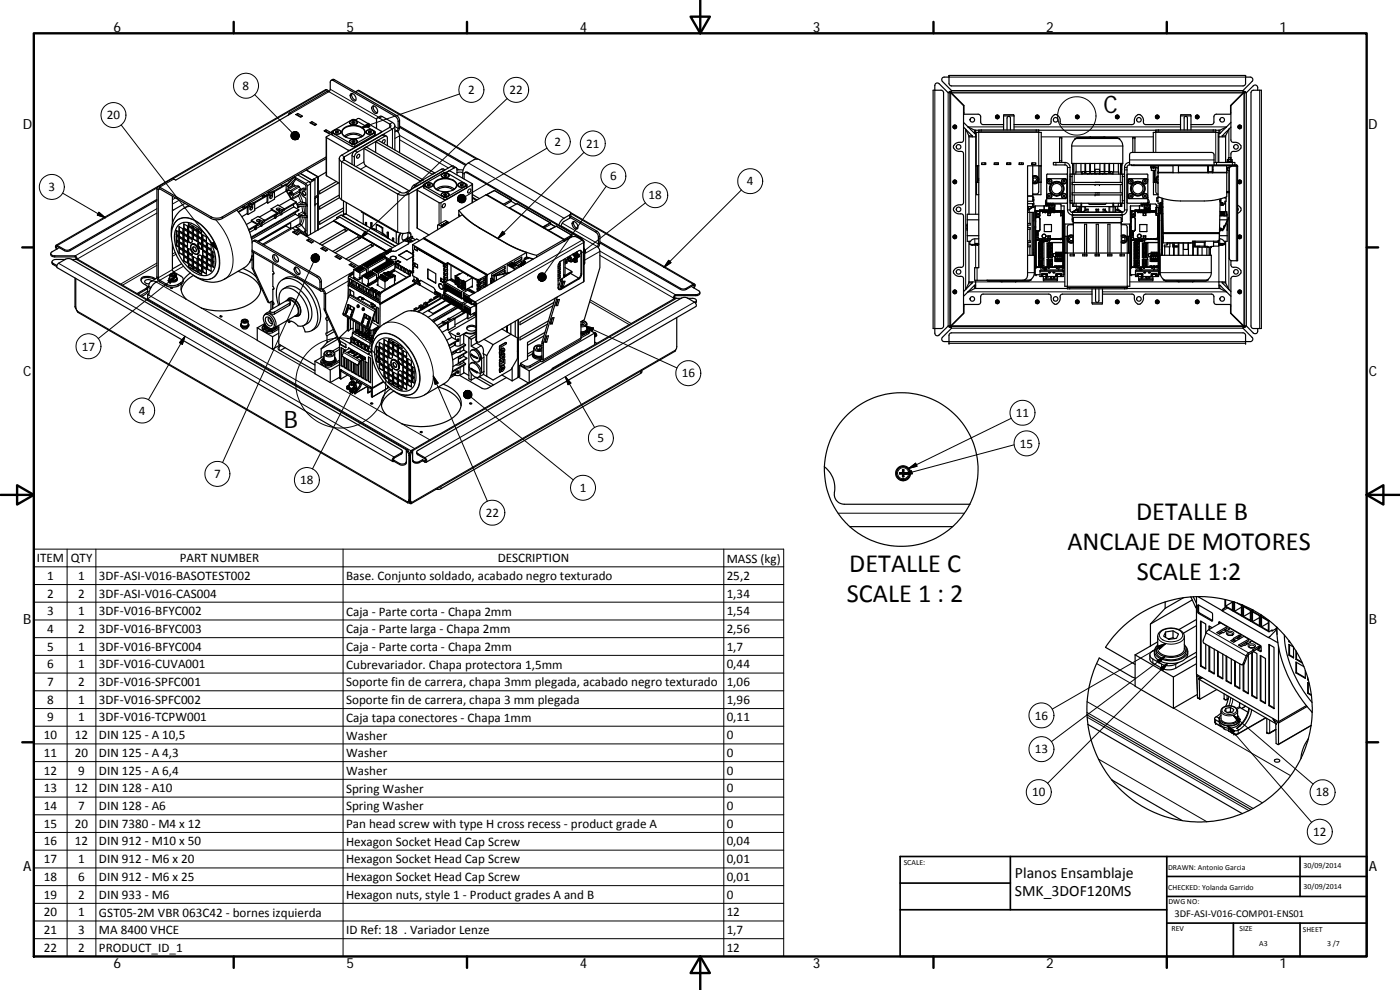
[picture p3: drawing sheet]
<svg xmlns="http://www.w3.org/2000/svg" width="420mm" height="297mm" viewBox="0 0 420 297" stroke-linecap="round" stroke-linejoin="round" font-family="sans-serif">
<defs><g id="words">
<g font-size="7.9">
<text x="340.9" y="156">DETALLE B</text>
<text x="320.3" y="165">ANCLAJE DE MOTORES</text>
<text x="254.9" y="171.5">DETALLE C</text>
<text x="341.2" y="174">SCALE 1:2</text>
<text x="254.2" y="180.5">SCALE 1 : 2</text>
</g>
<g font-size="7.2">
<text x="331.2" y="34">C</text>
<text x="85.2" y="128.4">B</text>
</g>
<g font-size="4.7">
<text x="304.6" y="263.5">Planos Ensamblaje</text>
<text x="304.6" y="268.9">SMK_3DOF120MS</text>
</g>
<g font-size="4.2">
<text x="34" y="9.6">6</text>
<text x="104" y="9.6">5</text>
<text x="174" y="9.6">4</text>
<text x="244" y="9.6">3</text>
<text x="314" y="9.6">2</text>
<text x="384" y="9.6">1</text>
<text x="6.8" y="38.7">D</text>
<text x="410.6" y="38.7">D</text>
<text x="7" y="112.9">C</text>
<text x="410.8" y="112.9">C</text>
<text x="7" y="187.1">B</text>
<text x="410.8" y="187.1">B</text>
<text x="7" y="261.3">A</text>
<text x="410.8" y="261.3">A</text>
<text x="34" y="290.4">6</text>
<text x="104" y="290.4">5</text>
<text x="174" y="290.4">4</text>
<text x="244" y="290.4">3</text>
<text x="314" y="290.4">2</text>
<text x="384" y="290.4">1</text>
</g>
<g font-size="3.9">
<text x="72.8" y="27">8</text>
<text x="140.5" y="28.2">2</text>
<text x="152.9" y="28.2">22</text>
<text x="32.1" y="35.8">20</text>
<text x="166.4" y="43.8">2</text>
<text x="175.9" y="44.3">21</text>
<text x="14.6" y="57.3">3</text>
<text x="183.1" y="54.1">6</text>
<text x="194.7" y="59.8">18</text>
<text x="224.1" y="55.6">4</text>
<text x="24.6" y="105.2">17</text>
<text x="204.6" y="113.3">16</text>
<text x="41.7" y="124.4">4</text>
<text x="304.9" y="125.1">11</text>
<text x="179.4" y="132.8">5</text>
<text x="306.1" y="134.3">15</text>
<text x="64.3" y="143.4">7</text>
<text x="90.1" y="145.3">18</text>
<text x="174" y="147.6">1</text>
<text x="145.8" y="155.1">22</text>
<text x="11.1" y="168.7">ITEM</text>
<text x="14.1" y="173.9">1</text>
<text x="21.2" y="168.7">QTY</text>
<text x="23.5" y="173.9">1</text>
<text x="29.7" y="174">3DF‐ASI‐V016‐BASOTEST002</text>
<text x="53.9" y="168.7">PART NUMBER</text>
<text x="149.4" y="168.7">DESCRIPTION</text>
<text x="218.1" y="168.8">MASS (kg)</text>
<text x="218.1" y="174">25,2</text>
<text x="14.1" y="179.3">2</text>
<text x="23.5" y="179.3">2</text>
<text x="29.7" y="179.3">3DF‐ASI‐V016‐CAS004</text>
<text x="103.9" y="174.1">Base. Conjunto soldado, acabado negro texturado</text>
<text x="218.1" y="179.3">1,34</text>
<text x="14.1" y="184.6">3</text>
<text x="23.5" y="184.6">1</text>
<text x="29.7" y="184.6">3DF‐V016‐BFYC002</text>
<text x="103.9" y="184.7">Caja ‐ Parte corta ‐ Chapa 2mm</text>
<text x="218.1" y="184.6">1,54</text>
<text x="14.1" y="189.9">4</text>
<text x="23.5" y="189.9">2</text>
<text x="29.7" y="189.9">3DF‐V016‐BFYC003</text>
<text x="103.9" y="190">Caja ‐ Parte larga ‐ Chapa 2mm</text>
<text x="218.1" y="189.9">2,56</text>
<text x="14.1" y="195.2">5</text>
<text x="23.5" y="195.2">1</text>
<text x="29.7" y="195.2">3DF‐V016‐BFYC004</text>
<text x="103.9" y="195.3">Caja ‐ Parte corta ‐ Chapa 2mm</text>
<text x="218.1" y="195.2">1,7</text>
<text x="14.1" y="200.6">6</text>
<text x="23.5" y="200.5">1</text>
<text x="29.7" y="200.6">3DF‐V016‐CUVA001</text>
<text x="103.9" y="200.6">Cubrevariador. Chapa protectora 1,5mm</text>
<text x="218.1" y="200.6">0,44</text>
<text x="14.2" y="205.8">7</text>
<text x="23.5" y="205.9">2</text>
<text x="29.7" y="205.9">3DF‐V016‐SPFC001</text>
<text x="103.9" y="205.9">Soporte fin de carrera, chapa 3mm plegada, acabado negro texturado</text>
<text x="218.1" y="205.9">1,06</text>
<text x="14.1" y="211.2">8</text>
<text x="23.5" y="211.2">1</text>
<text x="29.7" y="211.2">3DF‐V016‐SPFC002</text>
<text x="103.9" y="211.3">Soporte fin de carrera, chapa 3 mm plegada</text>
<text x="218.1" y="211.2">1,96</text>
<text x="310.5" y="215.9">16</text>
<text x="13.2" y="221.8">10</text>
<text x="14.1" y="216.5">9</text>
<text x="22.5" y="221.8">12</text>
<text x="23.5" y="216.5">1</text>
<text x="29.7" y="221.8">DIN 125 ‐ A 10,5</text>
<text x="29.7" y="216.5">3DF‐V016‐TCPW001</text>
<text x="103.9" y="216.6">Caja tapa conectores ‐ Chapa 1mm</text>
<text x="103.9" y="221.9">Washer</text>
<text x="218.1" y="216.5">0,11</text>
<text x="218.1" y="221.8">0</text>
<text x="13.2" y="227.1">11</text>
<text x="22.5" y="227.1">20</text>
<text x="29.7" y="227.1">DIN 125 ‐ A 4,3</text>
<text x="103.9" y="227.2">Washer</text>
<text x="218.1" y="227.1">0</text>
<text x="310.5" y="226">13</text>
<text x="13.2" y="232.4">12</text>
<text x="23.5" y="232.4">9</text>
<text x="29.7" y="232.4">DIN 125 ‐ A 6,4</text>
<text x="103.9" y="232.5">Washer</text>
<text x="218.1" y="232.4">0</text>
<text x="13.2" y="237.7">13</text>
<text x="22.5" y="237.7">12</text>
<text x="29.7" y="237.7">DIN 128 ‐ A10</text>
<text x="103.9" y="237.8">Spring Washer</text>
<text x="218.1" y="237.7">0</text>
<text x="309.7" y="238.9">10</text>
<text x="394.9" y="239">18</text>
<text x="13.2" y="243">14</text>
<text x="23.5" y="243">7</text>
<text x="29.7" y="243.1">DIN 128 ‐ A6</text>
<text x="103.9" y="243.1">Spring Washer</text>
<text x="218.1" y="243.1">0</text>
<text x="13.2" y="248.3">15</text>
<text x="22.5" y="248.4">20</text>
<text x="29.7" y="248.4">DIN 7380 ‐ M4 x 12</text>
<text x="103.9" y="248.5">Pan head screw with type H cross recess ‐ product grade A</text>
<text x="218.1" y="248.4">0</text>
<text x="394.1" y="250.8">12</text>
<text x="13.2" y="253.7">16</text>
<text x="22.5" y="253.7">12</text>
<text x="29.7" y="253.7">DIN 912 ‐ M10 x 50</text>
<text x="103.9" y="253.8">Hexagon Socket Head Cap Screw</text>
<text x="218.1" y="253.7">0,04</text>
<text x="13.2" y="259">17</text>
<text x="23.5" y="259">1</text>
<text x="29.7" y="259">DIN 912 ‐ M6 x 20</text>
<text x="103.9" y="259.1">Hexagon Socket Head Cap Screw</text>
<text x="218.1" y="259">0,01</text>
<text x="13.2" y="269.6">19</text>
<text x="13.2" y="264.3">18</text>
<text x="23.5" y="269.6">2</text>
<text x="23.5" y="264.3">6</text>
<text x="29.7" y="269.6">DIN 933 ‐ M6</text>
<text x="29.7" y="264.3">DIN 912 ‐ M6 x 25</text>
<text x="103.9" y="264.4">Hexagon Socket Head Cap Screw</text>
<text x="103.9" y="269.7">Hexagon nuts, style 1 ‐ Product grades A and B</text>
<text x="218.1" y="264.3">0,01</text>
<text x="218.1" y="269.6">0</text>
<text x="13.2" y="274.9">20</text>
<text x="23.5" y="274.9">1</text>
<text x="29.7" y="275">GST05‐2M VBR 063C42 ‐ bornes izquierda</text>
<text x="218.1" y="274.9">12</text>
<text x="13.2" y="280.2">21</text>
<text x="23.5" y="280.2">3</text>
<text x="29.7" y="280.2">MA 8400 VHCE</text>
<text x="103.9" y="280.3">ID Ref: 18 . Variador Lenze</text>
<text x="218.1" y="280.2">1,7</text>
<text x="13.2" y="285.6">22</text>
<text x="23.5" y="285.6">2</text>
<text x="29.7" y="285.6">PRODUCT_ID_1</text>
<text x="218.1" y="285.6">12</text>
</g>
<text font-size="3.1" x="352.5" y="275.2">3DF‐ASI‐V016‐COMP01‐ENS01</text>
<g font-size="2.4">
<text x="271.2" y="259.7">SCALE:</text>
<text x="350.6" y="260.9">DRAWN: Antonio Garcia</text>
<text x="391.2" y="260.6">30/09/2014</text>
<text x="350.6" y="267">CHECKED: Yolanda Garrido</text>
<text x="391.2" y="266.6">30/09/2014</text>
<text x="350.7" y="271.4">DWG NO:</text>
<text x="351.6" y="279.3">REV</text>
<text x="372" y="279.4">SIZE</text>
<text x="391" y="279.6">SHEET</text>
<text x="377.9" y="283.8">A3</text>
<text x="398.3" y="283.8">3 /7</text>
</g>
</g></defs>
<g fill="none" stroke="#000" stroke-width=".36">
<path d="M86.5 34.5l.4-.5h.5l-34.7 20-.7-.4-.4 .1-4.3 2.4M86.8 34l11.4-6.6a.6 .6 0 0 0 .7 0 .6 .6 0 0 0 .2-.6v-2.1l.1-.4 .4-.3 19.2 11.1 .7 1.3v2.3l-.4 .6 .5 .5 .3 .7v5.3M88.8 34.4l.6-.4 1.4 .8-.6 .4zM89.4 34.5l-.2 .1M89.4 34v.5M89.4 34.5l.9 .6M93.1 36.8l.5-.3 1.4 .8-.5 .3zM93.6 37l-.1 .1M93.6 36.5v.5M93.6 37l1 .5M97.3 39.3l.5-.4 1.5 .9-.6 .3zM97.8 39.4l-.1 .1"/>
<path d="M97.8 38.9v.5M97.8 39.4l1 .6M98.9 27.4l-1.2-.5-80.9 46.7M99.4 24.1l.5-.3 .5 .1 18.9 10.9 .6 1.4v2.3l-.5 1M99.5 39.6l.2 .9 6.3 3.5 .5-.1 5.9-3.4 .2-.9M99.6 39.5l6.2-3.6 .4-.1 6.2 3.6 .2 .2-6.1 3.7-.5 .1-6.3-3.5zM100 39.6h.1M100 39.4a1.37 1.37 0 0 1 2.2 .3 1.29 1.29 0 0 1-2.2-.2zM100.1 39.2a1.41 1.41 0 0 1 2.2 .5 1.36 1.36 0 0 1-2.4-.2zM100.8 39.4v.4l.4-.1M101.2 39.7l.2 .1M101.2 39.3l-.4 .1"/>
<path d="M101.2 39.3l.4 .2-.2 .3-.4 .1-.3-.2 .1-.3M101.2 39.3v.4M102.2 39.6h.1M103 38.6a4.7 4.7 0 0 1 6.4 .5 1.78 1.78 0 0 1-1.6 2.3 4.6 4.6 0 0 1-5.1-1.3l-.2-.5zM104.9 36.7v.1M105 36.4a1.38 1.38 0 0 1 2.2 .4 1.36 1.36 0 0 1-2.3-.1zM105.1 36.4a1.36 1.36 0 0 1 2.1 .4 1.33 1.33 0 0 1-2.3-.1zM105.3 28.2a1.39 1.39 0 0 1 1.3 .6 1.39 1.39 0 0 1 0 1.4 1.48 1.48 0 0 1-1.3-2zM105.6 28a1.72 1.72 0 0 0 1.2 2.1M105.7 36.6v.3M105.8 28.1l-.3 .1M106.2 36.9l.1 .1"/>
<path d="M106.2 36.5l-.5 .1M106.2 36.5l.3 .2-.1 .2-.8-.1 .1-.2M106.2 36.9h-.4M106.2 36.5v.4M106.6 36l.8-.4h.5l6.6 4-9.6 5.5-7-3.8v-.3l1.6-.9M106.7 27.6l1-.5 35.8 20.7M107.2 36.7v.1M109.9 39.6h.1M110 39.2a1.41 1.41 0 0 1 2.2 .5 1.36 1.36 0 0 1-2.4-.2zM110 39.3a1.35 1.35 0 0 1 2.2 .4 1.29 1.29 0 0 1-2.3-.2zM110.7 39.4v.4M111.1 39.7l.2 .1"/>
<path d="M111.1 39.3l-.4 .1M111.1 39.3l.4 .2-.2 .3-.4 .1-.3-.2 .1-.3M111.1 39.7l-.3 .1M111.1 39.3v.4M111.8 31.9a1.32 1.32 0 0 1 1.3 .7 1.32 1.32 0 0 1-.1 1.5 1.55 1.55 0 0 1-1.2-2.2zM112.1 31.8a1.68 1.68 0 0 0 1.2 2M112.2 39.6h.1M113 38.6v-2.7l.3-.6 .5 .1 3.5 2.2-.3 .6-14.5 8.4a1.03 1.03 0 0 0-.7 .9 1.03 1.03 0 0 0 .7 1l16.8 9.7a3.7 3.7 0 0 0 3.4 0l4.4-2.5M113.3 35.4l.9-.6 .3 .1 3.3 1.8a1.03 1.03 0 0 1 .7 1 1.03 1.03 0 0 1-.7 1l-14.4 8.3-.3 .3v.5l17.1 9.9 .7 .2 1-.2 13.7-7.9h.4l.9 .5M114.5 39.5v.1M118.5 37.7v7.3M119.9 38.2l19.8 11.4"/>
<path d="M119.9 37.8l20 11.6M280.6 27.1v-1.5a.75 .75 0 0 1 .4-.7 .75 .75 0 0 1 .8 .2l2.8 2.7h.5M280.6 27.1h-.6v71.5h.6M280.6 27.1h2l.6 .7v70l-.6 .8h-2M284.8 27.8v-.3h.3v.3M284.8 23.1h-1.5a.77 .77 0 0 0-.6 .5 .77 .77 0 0 0 .1 .8l2.7 2.8v.4M285.1 27.8h.2l3.9 3.9v10.3a.81 .81 0 0 1-1.2 .7 1.54 1.54 0 0 0-1.8 1.7 2.72 2.72 0 0 0 2.7 1.1l.3 .6v14.6a.83 .83 0 0 1-1.2 .7 1.4 1.4 0 0 0-1.5 .6 1.4 1.4 0 0 0-.1 1.5 2.96 2.96 0 0 0 2.5 .8l.3 .6v14.6a.81 .81 0 0 1-1.2 .7 1.54 1.54 0 0 0-1.8 1.7 2.89 2.89 0 0 0 2.7 1.1l.3 .6v10.4l-3.9 3.8h-.2M285.1 27.8v70M285.5 27.4h-.4v.2h.4M285.5 27.6v.3l3.8 3.7v2.7l4.6 .1 .4 .4v2l.6 .6h6.3M286.3 38h.2M286.3 38.1h.2"/>
<path d="M286.3 38l.1 .1M286.4 38.1h-.1M286.4 38.1h.1M286.5 38h.1M286.5 38.1v.1M286.5 38.2h.1M286.5 37.9v.1M286.5 37.9h.1M286.6 37.9v.2M286.6 37.9v.1M286.6 38.1v.1M286.6 38h.2"/>
<path d="M286.6 38.1h.1M286.7 38.1h.1M286.8 38l-.1 .1M286.8 38.1h-.2M289.2 33.8h.1M289.2 36.7l1.3 1.4M289.2 38.1l.6 .7M289.8 38.8l1 2M289.8 38.8l2 2M290.5 38.1l2 2M290.5 38.1l2 1M292.5 39.1v1"/>
<path d="M292.8 39.1v2h-2M293.7 39.1h-1.2M293.7 39h18v.3h-18zM293.7 39.3v.1a.48 .48 0 0 1-.7 .3v15h.4v-5M299 35h.2M299.1 35.1l.2 .1M299.2 35.1h-.1M299.3 35h-.1M299.3 35.2v.1M299.3 35.2h.1M299.3 34.9v.1M299.3 35l-.1 .1"/>
<path d="M299.3 34.9h.1M299.3 34.9l.1 .1M299.3 34.9l.1 .2M299.4 35.2v.1M299.4 35h.2M299.4 35.1h.1M299.4 35.1v.1M299.5 35.1h.1M299.6 35.1h-.2M301.2 34.8l.1-.4h1.7a.96 .96 0 0 1 1.3 .4M301.2 34.8v4.2M301.2 34.8h3.1"/>
<path d="M302.2 39v-3.6a.51 .51 0 0 1 .5-.5 .51 .51 0 0 1 .5 .5v3.6M304.3 37.4h10.4a.85 .85 0 0 0 .7-1.2 1.54 1.54 0 0 1 1.8-1.8 2.28 2.28 0 0 1 1 2.5l.7 .5h20.8a.83 .83 0 0 0 .7-1.2 1.54 1.54 0 0 1 1.8-1.8 2.84 2.84 0 0 1 1 2.7l.7 .3h10.4M304.3 34.8v4.2M311.1 35h.1M311.1 35.1l.2 .1M311.2 35.1h-.1M311.3 35.2h.1M311.3 34.9l-.1 .2M311.3 34.9h.1M311.3 34.9l-.1 .1M311.3 34.9l.1 .2M311.3 34.9l.1 .1"/>
<path d="M311.4 35.1h.1M311.4 35.1l-.1 .1M311.4 35h.2M311.5 35.1h-.1M311.7 39.1h35.2M311.7 39.3v.1a.49 .49 0 0 0 .8 .3v15h-.4v-5M323 35h.2M323.1 35.1l.2 .1M323.2 35.1h-.1M323.3 35.2h.1M323.3 34.9h.1M323.3 35h-.1"/>
<path d="M323.3 34.9v.1M323.3 34.8v.2M323.3 35.2v.1M323.3 35l-.1 .1M323.3 35h.1M323.3 34.9l.1 .2M323.4 35h.2M323.4 35.1h.1M323.4 35.1h.2M323.4 35.1l-.1 .1M323.5 35.1h.1M335 35.1l.3 .1"/>
<path d="M335 35h.2M335.1 35.1l.2 .1M335.1 35.1h.1M335.2 35.1h-.1M335.3 35.2h.1M335.3 34.9l-.1 .2M335.3 34.9h.1M335.3 34.9l-.1 .1M335.3 34.9l.1 .2M335.3 34.9l.1 .1M335.4 35.1l-.1 .1M335.4 35h.2"/>
<path d="M335.4 35.1h.1M335.5 35.1h-.1M346.9 39h18v.3h-18zM346.9 39.3v.1a.47 .47 0 0 1-.8 .3v6M347 35h.2M347 35.1l.3 .1M347.1 35.1l.2 .1M347.1 35.1h.1M347.2 35.1h-.1M347.3 35.2h.1M347.3 35h-.1M347.3 34.9v.1"/>
<path d="M347.3 35l-.1 .1M347.3 34.8v.2M347.3 35.2v.1M347.3 34.9h.1M347.3 35h.1M347.3 34.9l.1 .2M347.4 35h.2M347.4 35.1h.1M347.4 35.1l-.1 .1M347.5 35.1h-.1M354.3 34.8a.91 .91 0 0 1 1.3-.4h.6a.91 .91 0 0 1 1.2 .4M354.3 34.8v4.2"/>
<path d="M354.3 34.8h3.1M355.4 39v-3.6a.49 .49 0 0 1 .5-.5 .49 .49 0 0 1 .5 .5v3.6M357.4 34.8v4.2M359 35h.2M359 35.1l.3 .1M359.1 35.1l.2 .1M359.1 35.1h.1M359.2 35.1h-.1M359.3 35h-.1M359.3 35.2v.1M359.3 35.2h.1M359.3 34.9h.1"/>
<path d="M359.3 34.9v.1M359.3 34.9l.1 .2M359.3 34.9l.1 .1M359.4 35h.2M359.4 35.1h.1M359.4 35.1l-.1 .1M359.5 35.1h-.1M364.9 39.1h1.2M364.9 39.3v.1a.48 .48 0 0 0 .7 .3v9M365.8 39.1v2h2M366.1 39.1v1M368.1 38.1l-2 1"/>
<path d="M368.1 38.1l-2 2M368.8 38.8l-2 2M368.8 38.8l-1 2M369.3 33.8h.1M369.4 38.1l-.6 .7M369.4 36.7l-1.3 1.4M371.9 38.1h.1M372 38.1h.1M372 38l-.1 .1M372 38.1v.1M372 37.9v.1M372 38.2h.1"/>
<path d="M372 38v.1M372 37.9h.1M372.1 37.9v.1M372.1 37.9v.2M372.1 38h.1M372.1 38.1v.1M372.1 38l.1 .1M372.1 38.1h.1M372.2 38.1h-.1M372.2 38.1h.1M373.1 27.4h.4v.2h-88M373.6 27.8h-.3l-3.9 3.9v10.3a.86 .86 0 0 0 1.3 .7 1.4 1.4 0 0 1 1.4 .5 1.4 1.4 0 0 1 .1 1.5 2.84 2.84 0 0 1-2.4 .8l-.4 .5v1.9"/>
<path d="M373.6 27.8v70M373.8 27.8v-.3h-.2v.3M373.8 23.1v2.1l-.7 .6h-87.6l-.7-.6v-2.1M373.8 23.1v-.5h-89v.5M373.8 23.1h1.4a.75 .75 0 0 1 .7 .5 .75 .75 0 0 1-.1 .8l-2.7 2.8v.7l-3.8 3.7v2.7l-4.6 .1-.4 .4v2l-.5 .6h-6.4M375.6 27.3l.6-.2h2.4v71.5h-2.6l-.4-.3-.2-.5v-70zM377.5 27.1v-.9a.77 .77 0 0 0-.5-.6 .77 .77 0 0 0-.9 .1l-2 2.1h-.5M47.1 59.8l-26.3 15.2h-1.3l-2.3-1.3a.44 .44 0 0 0-.6 .1 .44 .44 0 0 0 .2 .6l.2 .4M51.7 58.8v8.2M78.6 58.7l.4 .5M78.8 58.6l.5 .3M79.1 58.4l.5 .3"/>
<path d="M79.6 58.7l-.3 .2M79.6 58.8l-.3 .1M79.9 58.7h-.3M79.9 58.5l.5 .2M79.9 58.5l.6-.3 .4 .2-.5 .3M79.9 58.5v.1M80.2 58.7l-.1 1.9M80.3 57.7l1 1.1M80.4 58.7v2.2M80.5 57.6l.5 .3M80.8 57.4l.5 .4M80.9 58.4l.1 1.1a.52 .52 0 0 0 .6-.1 .52 .52 0 0 0 .2-.6"/>
<path d="M81.3 57.8l-.3 .1M81.3 58.6l-.3 .7M81.3 58.6l.5 .2M81.4 57.7l-.1 .1M81.4 57.8l-.4 .1M81.4 57.7l.5-.4 .4 .3-.5 .3M81.4 57.7l-.1 .9M81.4 57.7l.4 .2M81.8 57.9v.9M82.1 57.4l3.6-2.1 .2 .1-3.6 2.1M82.3 57.6l.1 2.2-2 1.1M84.3 55.4l.5 .5"/>
<path d="M85.8 55.3l.5 .1 2-2.3 .5 .3-2.2 2.4v.5zM85.9 57.3l-3.5 2.1M85.9 57.3l1.4 2.4M85.9 55.4v1.9M87 57.7a.54 .54 0 0 1 .5 .3 .54 .54 0 0 1-.1 .6 .68 .68 0 0 1-.4-.9zM87.1 57.6l.2 .6 .3 .3M87.2 57.7l.5 .7M87.3 59.7l1.6 .9M87.3 59.7l-3.6 2M87.5 59.8l.6-1.3-.6-1.1-.3-.2-1.3-.2 1.6 2.8M87.8 55.8l1.8 .1 .8 1M87.9 53.4v.1"/>
<path d="M88.3 53.1h.1M88.6 53.2l3.5 2.2 .1 6.2M88.8 53.4l-.3 .4 3.2 1.7 .1 1.3-.3 .2a.76 .76 0 0 0-.7-.3 .76 .76 0 0 0-.7 .5l-.3-.2 .1 .4-.1 .4h.5l.4 .9 1 .7 .1 1.6-.2 .2h.5M88.8 53.8l-.9 1.2-.2 .6M89.4 52.5l3.4 2 .4 .5v15.3M90.2 57.7l-.6 1.1M90.2 52l3.4 2M90.9 57.3a.76 .76 0 0 1 .7 .5 .76 .76 0 0 1-.2 .9 .92 .92 0 0 1-.5-1.4zM91.3 57.4a.51 .51 0 0 0-.5 .5 .51 .51 0 0 0 .4 .5l.4 .1 .1-.3M91.8 56.7l-.6-.3-.7 .4M92.8 54.5l.4 .2M93.2 54.7v.4"/>
<path d="M94.5 53.9l-.3-.2-.6 .3M94.5 53.9v5.6M94.5 53.9l-1.3 .8M94.5 59.5v1.9l.9-.5M94.5 59.5v10M94.5 59.1l.5-.3 .4 .2-.9 .5M95.4 53l-1.8 1M95.4 53l-3.5-2 3.5 2.1M95.4 53v16M95.4 53.1h.1M95.5 53.1l-.1 15.9M97.9 41.1v11.5l3.9 2.4"/>
<path d="M97.9 51.7l-2.4 1.4M97.9 47.6l-31.2 18a3.7 3.7 0 0 1-3.3 0l-15.5-8.9h-.3l-.1 26.7 .4 .7 2.1 1.2a4.1 4.1 0 0 0 4.7-.8 1.01 1.01 0 0 0-.4-1.7l-2.1-1.2-.4-.5-.1-7.9M97.9 47.1l-31.2 18a3.7 3.7 0 0 1-3.3 0l-15.5-8.9-.5-.1-.2 .2-.1 27 .6 1.2 2.3 1.3a4.1 4.1 0 0 0 4.7-.8l.3-1.2M101 54.5l-5.1 2.8v.9l5.8-3.3M101.8 47.5v11.4l.3 .7 17.2 10a3.8 3.8 0 0 0 3.1 .2M101.8 58.5l-5.9 3.4v.8l6-3.4M103.3 40.9a4.3 4.3 0 0 1 5.5 0M103.6 41a1.48 1.48 0 0 1-.9-1.4 1.48 1.48 0 0 1 1.1-1.4 4.7 4.7 0 0 1 5.5 .9 1.44 1.44 0 0 1-.8 1.9M103.8 41.1a3.4 3.4 0 0 1 4.5 0M104.9 42.5h.1M105 42.2a1.29 1.29 0 0 1 2.2 .4 1.31 1.31 0 0 1-2.3-.2zM105 42.1a1.38 1.38 0 0 1 2.2 .4 1.36 1.36 0 0 1-2.3-.1z"/>
<path d="M106 42.6l.3 .1M106 42.6l-.2 .1M106 42.2l.4 .1M106 42.2v.4M106 42.2l-.4 .2 .1 .2h.8l-.1-.3M106.4 42.3v.3M106.5 45.3l-.5 .5-.3 .7v2.8M107.2 42.5h.1M107.3 46.5a.41 .41 0 0 1 .7-.1 .41 .41 0 0 1-.2 .7 .46 .46 0 0 1-.7 .3 .46 .46 0 0 1 .1-.8zM109.2 44.5v4.1l.3 .8 7.5 4.5M109.2 44.5l.7-.4 17 9.9-.7 .4zM112.7 42.5v3.2"/>
<path d="M112.7 42.5l17.1 9.8M112.7 42.5l.7-.4 17.1 9.8M114.7 42.8a.59 .59 0 0 1 .2-.7 .59 .59 0 0 1 .7 0l-.5 .9M114.7 40.5l.5-.1 .8 .5M116.3 43.7l-.1-2.5-.4-.4-8.6 4.9-.5 .5-.3 .7v2.8M117 53.9l1.5 .9M117 53.9h.1M117 53.9v.1M118.4 54.7v.1M118.4 54.7l4.3 2.5M125 55.9l-.2 .1M125.2 56.9v11.5l3.5 2.1"/>
<path d="M125.3 56.7v.4l6.5 3.7 .4 .1 9.6-5.6-6.7-4-1.2 .5 2.8-1.6 .4 .5v1.1l.8-.2 .9 .2a3.7 3.7 0 0 1 1.8-2.9l2.1-1.1 1.2 .1 27.2 15.7 .1 .6-2.4 1.6-1.1 1.7M127.1 55.5l.1 .9 6 3.4h.9M127.1 55.4l6.1-3.6 .5-.1 6.3 3.6 .2 .3-6.1 3.6-.6 .1-6.3-3.5zM127.5 55.5v.1M127.6 55.1a1.41 1.41 0 0 1 2.3 .5 1.38 1.38 0 0 1-2.4-.2zM127.7 55.2a1.3 1.3 0 0 1 2.1 .4 1.28 1.28 0 0 1-2.3-.2zM128.3 55.3l.1 .4 .4-.1M128.8 55.6l.1 .1M128.8 55.2l-.5 .1M128.8 55.2v.4M128.8 55.2l.3 .2-.1 .3-.5 .1-.3-.2 .1-.3M129.8 52.3h.1"/>
<path d="M129.8 55.5v.1M130.5 51.9l-.7 .4M130.5 51.9h.1M130.6 54.5a4.7 4.7 0 0 1 6.4 .5 2.18 2.18 0 0 1-2.5 2.4 3.9 3.9 0 0 1-4.4-1.6v-.6zM130.9 56.8a4.5 4.5 0 0 1 5.4 0M131.2 57a1.49 1.49 0 0 1-1-1.5 1.49 1.49 0 0 1 1.1-1.4 4.7 4.7 0 0 1 5.6 .9 1.47 1.47 0 0 1-.9 2M131.3 57a3.4 3.4 0 0 1 4.6 0M132.5 58.4h.1M132.5 52.6v.1M132.5 58.1a1.44 1.44 0 0 1 2.3 .3 1.38 1.38 0 0 1-2.4-.1zM132.5 52.4a1.44 1.44 0 0 1 2.3 .3 1.38 1.38 0 0 1-2.4-.1zM132.7 58a1.32 1.32 0 0 1 2 .4 1.29 1.29 0 0 1-2.2-.1z"/>
<path d="M132.7 52.3a1.28 1.28 0 0 1 2 .4 1.3 1.3 0 0 1-2.2-.1zM133.3 58.2v.3M133.4 51.1l-.2 .1M133.6 51l-.7-.3-.5 .1-8.3 4.8-.7 1.2M133.6 52.4l.4 .1M133.6 52.7l.2 .1M133.6 52.7l-.2 .2M133.6 52.4v.3M133.6 52.4l-.4 .2v.2l.9-.1-.1-.2M133.7 58.5l.1 .1M133.7 58.1l-.4 .1M133.7 58.5h-.4"/>
<path d="M133.7 58.1v.4M133.7 58.1l.4 .2-.1 .2-.8-.1 .1-.2M134 52.5v.3M134.7 58.4h.1M134.7 52.6v.1M137.1 51l1.8 .1M137.4 55.5v.1M137.6 55.1a1.42 1.42 0 0 1 2.2 .5 1.38 1.38 0 0 1-2.4-.2zM137.6 55.2a1.31 1.31 0 0 1 2.1 .4 1.3 1.3 0 0 1-2.3-.2zM138.2 55.3l.1 .4 .4-.1M138.7 55.6l.1 .1M138.7 55.2l-.5 .1"/>
<path d="M138.7 55.2v.4M138.7 55.2l.3 .2-.1 .3-.5 .1-.3-.2 .1-.3M139.3 53.7l.1-1.7 .4-.3 .3 .1 34.1 19.7 .5 .6M139.5 51.8l.4-.2 .4 .1 34.1 19.7 .7 .9M139.7 55.5v.1M140.2 55.5v.8l-.2 .1M140.6 56.9l.1-.1a.38 .38 0 0 1 .6 0 .38 .38 0 0 1-.1 .6 .5 .5 0 0 1-.6 .5 .5 .5 0 0 1-.1-.8zM141.8 59.5l1.1 .6M141.8 59.2l1.4 .8M141.8 58.4l2.1 1.2M141.8 55.3v5.5M145.9 58.5l2.5-1.3 5 2.8"/>
<path d="M146 58.4l-.1 .1M146 58.4l5.1 2.9M286.3 54.5h.2M286.3 54.6l.2 .1M286.5 54.5v.2M286.5 54.5h.1M286.5 54.7v.1M286.5 54.7h.1M286.5 54.4v.1M286.5 54.4h.1M286.6 54.4v.1M286.6 54.7v.1"/>
<path d="M286.6 54.7h.1M286.6 54.5h.2M286.6 54.6h.2M286.6 54.6v.1M286.6 54.5v.1M290.8 40.8h1M290.8 40.8v23.5M291.8 40.8v.3M292.5 40.1h.3M293.1 54.7v3.7h.6M293.4 54.7h.3M293.7 53.5v.8"/>
<path d="M294.6 48.9h1.3v.5h-1.3zM295.6 48.9v.5M298.4 48.9h1.2v.5h-1.2zM298.9 48.9v.5M299.6 48.9v.5M302.1 48.9h1.3v.5h-1.3zM302.4 48.9v.5M303.1 48.9v.5M305.9 48.9h1.2v.5h-1.2zM305.9 48.9v.5M306.5 48.9v.5M308.4 58.8h1.5"/>
<path d="M309.6 48.9h1.3v.5h-1.3zM309.9 53a1.14 1.14 0 0 1 1.8 .9 1.14 1.14 0 0 1-1.8 1M309.9 52.8a1.25 1.25 0 0 1 1.9 1.1 1.25 1.25 0 0 1-1.9 1.1M309.9 53.1a1 1 0 0 1 1.4 .1 1 1 0 0 1 0 1.4 1 1 0 0 1-1.4 .1M309.9 48.9v.5M309.9 49.7v10.7h-1.5M309.9 59.2h.3v.7M309.9 59.9h.3M310.2 59.9v2.1M310.2 53.4h.6l.3 .5-.3 .5h-.6l-.2-.5zM312.1 54.7h-.4v2.8l-.2 .5-1.6 .2M312.4 54.7v3.7h-2.5"/>
<path d="M312.5 49.8l-4.1-.1v32.9a1.52 1.52 0 0 1-1.5 1.5h-14.4v-3.8h1.2v-30.6l-.7 .1M314.1 59.7l-.3 .5v1.6M314.1 54l.4-.4h5.3l.3 .4-.1 5.5-5.5 .1-.4-.4M314.8 58.5l.4 .3-.1 .3-.4-.3zM314.8 54.2l.4 .2-.1 .3-.4-.3zM318 48.7v-7.4h.6v7.4M319.1 58.6l.5 .1v.3l-.3 .1zM319.2 54.2l.4 .2-.1 .3-.5-.3zM320.4 52.5l-.2-.3h-5.8l-.3 .3 .1 8.4 5.9 .1 .3-.3M321.1 58.9h.1M321.1 53.8h.1M321.8 52.2h15"/>
<path d="M321.8 52.2v8.8h-.6v-.8M321.8 52.2h-.6v.8M321.8 54.7h15M321.8 57.8h15M321.8 55.4h15M321.8 58.5h15M321.8 49l.1 .7M321.9 49l.1 3.2M322 49v3.2M322.3 49v3.2M322.3 42.1l1.1-.9h10.3a2.46 2.46 0 0 1 3.3 2.6v5.2h-15.4l.1-5.6zM322.9 52.2v-.6h1.7v.6"/>
<path d="M322.9 41.6h-.3v.2M322.9 49v2.6M322.9 41.5v.1M324.4 49v2.6M325.4 51.6h.4M325.4 51.6h.2M325.6 49v2.6h.2M325.6 51.5h-.8v.7M325.8 49v2.6M325.8 51.5h1.3M325.8 51.6h.1M325.8 51.6v.2h-.4v-.2"/>
<path d="M326.8 41.2l.5-.1h4l.5 .1M327.1 49v3.1M327.2 49v3.1M327.2 51.5h1.3M327.6 52l-1.3 .2M327.6 52v.1M327.6 52.1h.2M327.8 52l1.2 .2M327.8 52v.1M328.5 49v3.1M328.6 51.5h1.4M328.6 57.8h1.4"/>
<path d="M328.6 54.7h1.4M328.6 58.5h1.4M328.6 52.2v-1.4h1.4v1.4M328.9 57.8h.1M329.4 57.8h.1M329.5 57.8h.1M329.8 52.2l1.3-.2 1 .2M329.9 57.8h.1M330.1 49v3.2M331.4 51.5h-1.3M331.4 49v3.1M331.6 51.5h1.2"/>
<path d="M331.6 49v3.1M332.8 49v2.8h.4v-.2h-.4M333 49v2.6M333 51.5h.8v.7M334.2 49v2.6M335.6 49v2.6M335.7 41.6h.3v.2M335.7 52.2v-.6h-1.6v.6M336.3 49v3.2M336.6 49v3.2v-1.4M336.8 49l-.2 .7M337.5 58.9h.1"/>
<path d="M337.5 53v-.8h-.7v8.8h.7v-.8M337.5 53.8h.1M337.5 50.2h.7v12.8a1.56 1.56 0 0 1-1.5 1.5M337.5 50.2v12.8l-.2 .5-.6 .2h-14.8l-.5-.2-.3-.5v-12.8a1.45 1.45 0 0 0-1.5-1.5h-3.5v.8h3.7l.5 .5 .1 13a1.6 1.6 0 0 0 1.5 1.5M338.2 52.5l.2-.3 6 .1 .1 8.4-.3 .3h-5.7l-.3-.3M339 48.7a1.45 1.45 0 0 0-1.5 1.5M339 49.5l-.6 .2-.2 .5M339.1 54.3h.5l-.1 .3-.2 .1zM339.1 58.5h.3v.6h-.3zM339.5 49.5h-.5v-3l.2-.5 .5-.3 24.1 .1 .5 .5 .1 3.2M339.5 49.5h31.5M340 45.7v-4.4h.6v4.4"/>
<path d="M343.5 54.2h.3v.5l-.4-.3zM343.5 58.5l.5 .3-.2 .3-.4-.3zM344.5 59.7a1.73 1.73 0 0 1 .3 1.7M344.5 54l-.4-.4-5.5 .1-.1 5.5 .4 .4h5.2l.4-.4M345.4 50.2h1.5M345.4 50v.4h.7M345.4 49.7v.3h.3a1.79 1.79 0 0 1 1.9 .6M345.5 50.4l.1 .8 1.2-.1v-.7M346 50.2l.1 .2M346.1 50.2l.1 .2M346.1 51.2v3.5h.4v-3.5M346.1 50.4h.1"/>
<path d="M346.2 54.7v3.7h1.3M346.5 54.7h.4v3l.6 .5M346.9 50.1v.3h-.7M346.9 53.8h.2M346.9 53.8l.2 .7 .4 .4M346.9 53.7v.1M346.9 53.7h.2M347.5 59.4h-.3v1h.3M347.5 51.8h20.7M347.5 52.9l-.6 .8M347.5 52.8a1.25 1.25 0 0 0-.7 1.1 1.25 1.25 0 0 0 .7 1.2M347.5 51.7v7.4l3.8 1 3 .2 9.1-.1 2.9-.5 1.9-.6v-7.3"/>
<path d="M347.5 51.7v.1M347.5 53.1a.99 .99 0 0 0 0 1.7M347.5 53.8v.2M347.5 51.5v.1M347.6 51.8h.1M347.7 49.7l-.2 2M348.1 59.2h-.6v.2M348.7 59.5v2h-.6M348.9 59.5l.2 13.4h8.8v-.5h7.4l.5-.2 .2-.5M352 51.7l-4.4 .1M352 49.7v2.1M353.7 51.7h8.8"/>
<path d="M353.7 49.7v2.1M362.5 50.9v.8M362.5 51.7v.1M362.7 51.8l-.1-.3h1.2v.3M363.9 51.7l4.3 .1M363.9 51.7v.1M363.9 50.9v.8M364.4 48.7h6.2v.8M365.8 40.1h.3M366.2 59.7l-.2 10.3-16.9 .1M366.4 59.6l.1 1.2M366.8 40.8h1"/>
<path d="M366.8 40.8v.3M367.5 59.3l.5 .1v1h-.4l-.1 .8h-.5M367.8 59.2v.2M367.8 40.8v7.9M368.1 49.7l.1 2M368.2 57.6h.7l-.6-.1-.1 .3M368.2 57.8h.7M368.2 51.5v.1M368.3 48.7v-.2h1.5v.2M368.3 50.4h.7M368.3 48h.4M368.3 48h1.5"/>
<path d="M368.3 48.4l.2 .1M368.3 48.4h.4M368.3 48v.4M368.4 50.4l.1 .7 .4 .1M368.5 50.2h.5M368.7 48h.7M368.7 48.4h.7M368.7 48v.4M368.7 47.4h.7zM368.7 47.4v.5M368.9 50.2l.1 .1M369 50.2v.1"/>
<path d="M369.1 50.1l.6-.2h1.7v28.3h-1.9l-.4-.2-.2-.5v-26.9zM369.2 50l-1.1 .6M369.4 48.4h.4M369.4 48v.4M369.4 48h.4M369.5 49.7h.1M369.5 49.7v.2M369.8 48v.4M369.8 48.4l-.2 .1M371 49.5v.2h-30.9h-.6v-.2M371 49.7l.3 .2M371 49.5l.4 .4"/>
<path d="M371.8 54.6h.2M371.8 54.5h.2M372 54.6v.1M372 54.5v.2M372 54.7v.1M372 54.4v.1M372 54.7h.1M372 54.5h.1M372 54.4h.1M372.1 54.4v.1M372.1 54.5h.1M372.1 54.7v.1"/>
<path d="M372.1 54.5h.2M372.1 54.6h.2M372.1 54.6v.1M372.1 54.5v.1M15.2 76.1a.96 .96 0 0 0 1.2 1h6.2v-.3M15.6 78.5l.1 .6 1.3 .9M19.6 77.9h-2.8a.73 .73 0 0 0-1 .2 .73 .73 0 0 0 .1 .9l1.1 .7M21.5 77.9l1.9-.1 98.9 57.2M22.6 76.8l.5 .9M22.6 77.1l.3 .5M22.9 77.6l.2 .1M22.9 77.6l-.2 .3"/>
<path d="M23.1 77.7v.1M47.1 60.2l-26.3 15.1h-1.3l-2.4-1.4-.2 .3 .3 .5-1.6 .9a.66 .66 0 0 0-.3 .9 .66 .66 0 0 0 .9 .3h6.4M51.7 73.3h.1M52.3 67.1a8.8 8.8 0 0 0-.1 7.7 13.1 13.1 0 0 0 8.9 9l.9 .1M52.9 70.8l.6 .3v1.3l-.6-.3zM52.9 70.5l.6 .3M53 69.2v1.2M53 72.5v1.2M53 70.8v1.3l.5 .2M53 73.7l.5 .3M53 70.4l.5 .3M53 72.1h-.1"/>
<path d="M53 73.7l-.1-1.3 .6 .3v1.3l-.6-.3M53 70.4l-.1-1.3 .6 .4v1.3M53.6 67.5a4.6 4.6 0 0 1 6 .7 13.6 13.6 0 0 1 5.1 11.3 3.5 3.5 0 0 1-5.7 2.6 13.1 13.1 0 0 1-6.5-12.6zM53.7 68l1.2 .6v1.4l-1.2-.7zM53.7 72.9l1.2 .7v1.2l-1.2-.6zM53.7 69.6l1.2 .7v1.3l-1.2-.7zM53.7 74.5l1.2 .7v1.3l-1.2-.7zM53.8 71.3v1.2M53.8 72.9v1.3M53.8 74.6v1.2M53.8 69.7v1.2l1.1 .6M53.8 68.1v1.2l1.1 .6"/>
<path d="M53.8 74.2l1.1 .6M53.8 72.5l1.1 .7M53.8 75.8l1.1 .6M53.8 75.8h-.1M53.8 70.9h-.1M53.8 74.2h-.1M53.8 69.3h-.1M53.8 72.5l-.1-1.2 1.2 .6v1.3l-1.2-.6M54.5 79.1l-2.8 1.6M55.1 68.5l1.2 .6M55.1 68.5v-1.3l1.2 .6v1.3M55.1 75.4l1.2 .6v1.3l-1.2-.7z"/>
<path d="M55.1 70.1l1.2 .7M55.1 70.1v-1.3l1.2 .7v1.3M55.1 70.5l1.2 .6v1.3l-1.2-.6zM55.1 72.1l1.2 .6v1.3l-1.2-.6zM55.1 73.7l1.2 .7v1.3l-1.2-.7zM55.1 77l1.2 .6v1.3l-1.2-.6zM55.2 68.5h-.1M55.2 75.4v1.2M55.2 77v1.3l1.1 .6M55.2 76.6l1.1 .6M55.2 76.6h-.1M55.2 67.2v1.3"/>
<path d="M55.2 68.9v1.2M55.2 70.5v1.2M55.2 72.1v1.2M55.2 73.8v1.2M55.2 78.3h-.1M55.2 68.5l1.1 .6M55.2 71.7l1.1 .6M55.2 73.3l1.1 .7M55.2 75l1.1 .6M55.2 70.1l1.1 .6M55.2 71.7l-.1 .1M55.2 73.3l-.1 .1"/>
<path d="M55.2 75h-.1M55.2 70.1h-.1M55.5 61l-3.8 2.3M56.5 79.4l1.2 .7v.7l-1.2-.7zM56.5 67l1.2 .7v.6l-1.2-.6zM56.5 77.8l1.2 .7v1.3l-1.2-.7zM56.5 74.5l.6 .3 .6 1v.7l-1.2-.7zM56.6 61.7l-1.5 .8a8.4 8.4 0 0 0-3.6 8.7M56.6 77.9v1.2l1.1 .6M56.6 69.3l-.1-1.3 1.2 .6v1.4l-1.2-.7M56.6 76.2v1.2M56.6 79.5v.6"/>
<path d="M56.6 77.4l1.1 .6M56.6 67.6l-.1 .1M56.6 72.5l.6 .4M56.6 70.9l-.1-1.3 1.2 .7v1.3l-1.2-.7M56.6 72.5l-.1-1.2 1.2 .6v.7l-.6 .3-.6-.3M56.6 67.1v.5M56.6 68.1v1.2M56.6 69.7v1.2M56.6 71.3v1.2M56.6 74.6v1.2M56.6 67.6l1.1 .6M56.6 70.9l1.1 .6"/>
<path d="M56.6 69.3l1.1 .6M56.6 75.8l1.1 .6M56.6 75.8h-.1M56.6 77.4l-.1-1.2 1.2 .6v1.3l-1.2-.6M56.6 79.1h-.1M57.6 73.3a1.96 1.96 0 0 0 1 2.9h.7M57.9 74.1a.83 .83 0 0 1 .9 .5 .83 .83 0 0 1-.2 .9 1.02 1.02 0 0 1-.7-1.4zM58 68.5v-.7l1.1 .7v.6M58 70.1v-1.3l1.1 .7v1.3M58 70.1l1.1 .7M58 68.5l1.1 .6M58 77l1.1 .6v1.3l-1.1-.6z"/>
<path d="M58 74.1a1.02 1.02 0 0 0 .8 1.4M58 70.1h.1M58 68.5h.1M58 71.7v-1.2l1.1 .6v1.3l-1.1-.6M58 78.3l1.1 .6M58 79.9l1.1 .6M58 77v1.3M58 78.7v1.2M58 67.9v.6M58 68.9v1.2M58 70.5v1.2M58 71.7l1.1 .6"/>
<path d="M58 70.1l1.1 .6M58 79.9v-1.3l1.1 .7v1.3l-1.1-.7M58 78.3h.1M59.4 69.6l1.1 .7v1.3l-1.1-.7zM59.4 68.6l1.1 .7v.7l-1.1-.7zM59.4 73.6l.6 .9M59.4 73.6v-.7l1.1 .7v1.2l-.5-.3M59.4 76.8l.6-.3 .5 .3v1.3l-1.1-.6zM59.5 72.5l-.1-1.2 1.1 .6v1.3l-1.1-.6M59.5 70.9h-.1M59.5 69.3h-.1M59.5 73.5l.5 1"/>
<path d="M59.5 72.9v.6M59.5 77.9v1.2M59.5 79.5v1.2M59.5 79.1l1 .6M59.5 73.5l-.1 .1M59.5 68.7v.6M59.5 69.7v1.2M59.5 71.3v1.2M59.5 76.8v.6M59.5 72.5l1 .7M59.5 70.9l1 .6M59.5 69.3l1 .6"/>
<path d="M59.5 77.4l1 .6M59.5 77.4l-.1 .1M59.5 79.1l-.1-1.3 1.1 .7v1.3l-1.1-.7M60 74.5l.5 .3M60 74.5h.1M60.8 78.6l.1 1.3M60.8 77l1.1 .6v1.3l-1.1-.6zM60.8 78.6l1.1 .7v1.3l-1.1-.7M60.8 72.1l.1 1.2M60.8 70.5l1.1 .6v1.3l-1.1-.6M60.8 70.5v1.3M60.8 73.7l1.1 .7v1.3l-1.1-.7z"/>
<path d="M60.8 75.4l1.1 .6v1.3l-1.1-.7zM60.8 75l1.1 .6M60.8 72.1l1.1 .6v1.3l-1.1-.6M60.9 75.4v1.2l1 .6M60.9 78.3l1 .6M60.9 79.9l1 .6M60.9 78.7v1.2M60.9 78.3h-.1M60.9 70.5v1.2l1 .6M60.9 73.3l1 .7M60.9 72.1v1.2M60.9 76.6h-.1"/>
<path d="M60.9 71.7l-.1 .1M62.2 72.9l1.2 .7v1.2l-1.2-.6zM62.2 77.8l1.2 .7v1.3l-1.2-.7zM62.3 79.1h-.1M62.3 74.2h-.1M62.3 72.9v1.3l1.1 .6M62.3 75.8l1.1 .6M62.3 77.4l1.1 .6M62.3 79.1l1.1 .6M62.3 77.4l-.1-1.2 1.2 .6v1.3l-1.2-.6M62.3 74.6v1.2M62.3 76.2v1.2"/>
<path d="M62.3 77.9v1.2M62.3 79.5v1.2M62.3 75.8l-.1-1.3 1.2 .7v1.3l-1.2-.7M63.6 75.4l.6 .3v1.3l-.6-.4zM63.6 77l.6 .3v1.3l-.6-.3zM63.7 79.9l-.1-1.3 .6 .3v1.4l-.6-.4M63.7 75.4v1.2M63.7 77v1.3M63.7 78.7v1.2M63.7 79.9l.5 .3M63.7 78.3l.5 .2M63.7 76.6l.5 .3"/>
<path d="M63.7 78.3h-.1M63.7 76.6h-.1M71.1 63a20.3 20.3 0 0 1 4.6 9.7M71.5 63.5l2.5-1.5 .2 .2-2.6 1.5M72.7 62.1l.4 .5M72.9 62l.4 .3M73.1 61.9l.8 .2M73.6 62.1l-.3 .2h.4M74 61.9l.4 .2M74 61.9l.6-.3 .4 .2v1M74 61.9v.1M74.2 64.1l-1.6 .9"/>
<path d="M74.2 64.1l.2 .3M74.2 62.2v1.9M74.4 61.1l.9 1.2M74.4 62.1v2.3M74.5 61.1l.6 .3M74.8 60.9l.5 .3M75 61.8l-.6 .3M75 78.5l-.1 .2M75.3 61.2l-.2 .2M75.4 62l-.4 .7M75.4 62l.4 .3M75.4 61.2h-.1"/>
<path d="M75.4 61.3l-.3 .1M75.4 66.1l.2 .3-1.7 1M75.4 66.1l2 1.1M75.4 61.1l.6-.3 .4 .2-.5 .3M75.4 61.1v.9M75.4 61.1l.5 .2M75.6 78h.1M75.6 66.4l1.6 1M75.7 76.9l-.1 .1M75.7 77.9l-.5 .3M75.7 77.7l-.4 .2M75.7 76.7a5.4 5.4 0 0 1-2.4 3.6l-5.9 3.4a8.3 8.3 0 0 1-9.4-1.1"/>
<path d="M75.7 75.3v5.1l4.7 10.2 .4 .2M75.8 62.3a.46 .46 0 0 1-.1 .6 .46 .46 0 0 1-.7-.1M75.9 61.3l-.1 1M75.9 72.4l.6-.3 .4 .1 18.9 10.9 .6 1.1v2.5l.5 .1M76.1 75.7v5M76.1 60.8l3.9-2.2 .2 .1-3.9 2.3M76.3 68.2l.2 .6-1.6 .9M76.4 61v2.2l-2 1.2M76.5 68.8l.2 .1M76.7 68.1v.8M76.9 67.8l-.2 .3M77 67.9l-.3 .2"/>
<path d="M77 67.9v.8l-.3 .2M77.1 67.7l-.1 .2M77.2 66.4l.4-.1 1.2 .6M77.2 67.4l-2.6 1.5M77.2 67.4v.2M77.2 67.6l.2 .1M77.2 67.6l-2.5 1.5M77.4 67.2v.5M77.7 66.4l.5 1.4M77.9 66.9v.5l-.5 .3M77.9 66.9l-.5 .3M77.9 66l.9 .4"/>
<path d="M77.9 66l-.1-.1a.43 .43 0 0 0-.5-.1 .43 .43 0 0 0-.2 .6l.8 .5M77.9 66v.4M78.2 67.8l-1.2 .8M78.2 67.8l.2 .1M78.4 67.1v.8M78.6 66.8l-.2 .3M78.6 66.9l-.2 .2M78.6 66.9v.8l-.2 .2M78.7 66.8l-.1 .1M79.3 66.1v.4l-.5 .4v-.5M79.3 66.1l-.5 .3M79.3 66.1l-1.8-1.2-2.1 1.2"/>
<path d="M80.1 60.6l-3.7 2.2M80.1 60.6l.3 .3M81.4 62.7l.1 .3-3.7 2.2M81.4 62.7l1.9 1.1M81.5 63l1.7 .9M81.9 79v2.4a.4 .4 0 0 1 .3 .4 .4 .4 0 0 1-.3 .4M82 76.5a1.41 1.41 0 0 1 1.3 2.1 1.49 1.49 0 0 1-1.3-2.1zM82.2 64.7l.2 .7M82.3 76.4a1.68 1.68 0 0 0 1.2 2M82.4 65.4l-3.8 2.2M82.4 65.4l.2 .1M82.6 64.6v.9"/>
<path d="M82.8 64.4l-.2 .2M82.9 64.5l-.3 .1M82.9 64.5v.8l-.3 .2M83.1 64.2l-.2 .3M83.1 63l.5-.1 1.1 .5M83.2 64.2l-3.9 2.2M83.2 63.9l-3.9 2.3M83.2 64.2l.1 .1M83.2 63.9v.3M83.3 63.8v.5M83.7 62.9l.5 1.5M83.9 63.4v.5l-.6 .4"/>
<path d="M83.9 63.4l-.6 .4M83.9 62.5l.8 .5M83.9 62.5h-.2a.42 .42 0 0 0-.5-.1 .42 .42 0 0 0-.1 .5l.8 .5M83.9 62.5v.5M84.2 64.4l-1.3 .7M84.2 64.4l.1 .1M84.3 63.6v.9M84.5 63.4l-.2 .2M84.6 63.5l-.3 .1M84.6 63.5v.8l-.3 .2M84.6 63.4v.1M85.3 62.6v.5l-.6 .3v-.4"/>
<path d="M85.3 62.6l-.6 .4M85.3 62.6l-1.9-1.1-2 1.2M85.8 67.8l1.2 .7M85.8 67.8l-8.2 4.7M85.8 67.7v.1M87.2 68.4l.6 .1 19.9 11.4M87.2 68.5v-1.6l-9.7 5.6M87.2 68.4l-8.4 4.9M87.8 69.6l.6-.3 1.4 .8-.6 .4zM88 61.4l.2 .7M88.2 62.1l1.5 .8M88.2 62.1l-3.6 2"/>
<path d="M88.4 69.3l-.1 .6M88.4 69.8l1 .6M88.6 68l1.1 .6M88.6 63.8v.5M88.6 64.3l-13.1 7.5M88.6 64.3l1.4 .7M88.8 68.1l.2-.2 .1 .4M88.8 70l-.1 .1M88.9 60.6l-3.6 2.1M88.9 60.6v.3l-3.6 2.1M88.9 70.1v.2M89.1 61.2l.5 .3 2.5-.3 .1 .6-2.6 .2-.2 .3z"/>
<path d="M89.7 68.7l2.5 2-.1 .1-2.6-1.8M89.7 62.9v.3l-14.3 8.2M89.7 68.6l-.9 .5M89.7 68.6v.2l-.7 .4M89.7 62.9l-14.3 8.3M89.7 64.9v-.7l.2 .3 2.3 .3v.5l-2.3-.3M90 65l-12.7 7.4M90 65v2.1l-2.3 1.4M90.1 67.2l.4 .4M90.2 60.5l1.6 .4M90.3 69.6v.4M90.5 67.6l1.2 1.5"/>
<path d="M90.5 67.6h.1M90.8 63.5l1 .6M91.7 61.8l.1 2.5-.3 .1 .7 .4M91.7 69.1h.1M91.7 65.2l.1 4.1-.2 .2-.3-.1 .8 1.1M91.8 70.6v.2M92.1 72.1l.5-.3 1.4 .8-.5 .3zM92.2 61.8v8.6M92.2 70.7v.2M92.6 71.8l-.1 .5M92.6 72.3l1 .5M96.3 74.5l.6-.3 1.4 .8-.6 .4z"/>
<path d="M96.9 74.2l-.2 .6M96.9 74.7l.9 .6M100.2 66.2l15.6 9.2-15.7-9.1-8 4.6M100.2 66.2h.1M100.2 66.2l15.8 9.1M100.2 66.2l1.8-1 15.8 9.1M100.2 66.2l15.7 9.1M100.6 77l.5-.4 1.4 .9-.5 .3zM101.1 65.3l1.3-.8 16.2 9.4M101.1 65.3l.3 .2M101.1 65.3v.4M101.1 76.6l-.1 .6"/>
<path d="M101.1 77.1l1 .6M102.6 64.6l1.1-.4 3.6 2M102.7 64.7h.1M103.1 60.3v4.1M103.1 62.4l-7.2 4.1v.8l7.2-4.1M103.4 68.8l-7.5 4.4M103.4 68.8l.4 .6M103.4 68.8l.7 .4-7.5 4.4M103.9 60.7v3.6M104.8 79.4l.5-.3 1.5 .8-.6 .4zM105.3 79.1l-.1 .6M105.3 79.6l1 .6"/>
<path d="M107.2 66.1l12.4 7.2v-2.2l.6-1.1M107.4 71.1l-7.6 4.3M107.4 71.1l.3 .6M107.4 71.1l.7 .4-7.5 4.3M108.3 79.9h.1M108.3 79.9l.4 .2-.4 .2-.3-.2 .3-.2v.2M108.3 79.9v.2M108.5 63.4v.2l10.6 6.1M108.6 79.4v.6M108.6 79.4l1.9 1.1M109 67.2h.1M109 63.9v3.3"/>
<path d="M109.3 79.3l-.3 .2 .3 .2 .4-.2-.4-.2v.2M109.3 79.5l-.2 .1M109.3 79.5h.1M109.3 79.3v.2M109.3 79.5l.2 .1M109.7 66.8v.8M109.7 79.3h.1M109.7 79h.1M109.7 79.3l-.1 .1M109.8 79l.4 .2-.4 .2-.4-.2 .3-.2v.3M109.8 79.3l.2 .1M109.8 79v.3"/>
<path d="M109.9 66.9v.8M109.9 79.7l-.3 .2 .5 .3 .4-.2-.6-.3v.2M109.9 79.9l-.1 .1M109.9 79.9l.4 .2M110 66.8h-.3l.2 .1M110 66.8l-.1 .1M110 66.8v1M110.2 79v-.3l.1 .3M110.2 79l-.1 .1M110.2 79h.1M110.3 78.7l.4 .2-.4 .3-.4-.2 .3-.3M110.3 79l.2 .1"/>
<path d="M110.4 79.4l-.3 .2 .5 .3 .4-.2-.6-.3v.2M110.4 79.6l-.2 .1M110.4 79.6l.4 .2M110.7 78.7h.1M110.7 78.5l-.3 .2 .4 .2 .4-.2-.4-.2v.2M110.7 78.7l-.1 .1M110.8 79.4l.5 .1M110.8 78.7l.2 .1M110.8 78.5l-.1 .2M110.9 79.1l.6 .3-.4 .2-.6-.3 .4-.2v.3M111.2 79.2h.6M111.2 78.1h.1"/>
<path d="M111.2 78.4l-.1 .1M111.2 78.4h.1M111.3 66.8l-.1 1.7M111.3 78.1l.4 .3-.4 .2-.4-.3 .3-.2v.3M111.3 78.1v.3M111.3 78.4l.2 .1M111.4 73.3l-7.6 4.4M111.4 73.3l.3 .7M111.4 73.3l.7 .5-7.6 4.3M111.4 68.6a9 9 0 0 1 4.9 2.8M111.4 78.8l.5 .3-.3 .2-.5-.3 .3-.2v.2M111.5 67v1.6l.1-.1"/>
<path d="M111.6 66.9l-.3-.1 .2 .2M111.6 66.9l-.1 .1M111.6 66.9v1.6M111.6 68.5l1.3 .4M111.7 78.1l-.1 .1M111.7 77.9l-.3 .2 .4 .2 .4-.2-.4-.2v.2M111.7 77.9v.2M111.7 78.1h.1M111.7 77.9h.1M111.7 78.9h.6M111.8 78.1l.1 .1M111.9 78.5l.5 .3-.3 .2-.6-.3 .4-.2v.3"/>
<path d="M112.2 78.6l.6 .1M112.2 77.8l-.1 .1M112.2 77.6l-.3 .2 .4 .2 .4-.2-.4-.2v.2M112.2 77.8h.1M112.3 77.8l.1 .1M112.3 77.6l-.1 .2M112.4 78.2l.5 .3-.3 .3-.6-.3 .4-.3v.3M112.7 77.5h.1M112.7 77.3h.1M112.7 77.5l-.1 .1M112.7 78.3l.6 .1M112.8 77.3l.3 .2-.3 .2-.4-.2 .3-.2v.2"/>
<path d="M112.8 77.3v.2M112.8 77.5l.1 .1M112.9 78l.5 .3-.3 .2-.6-.4 .4-.1v.2M112.9 67.4v1.6M113.2 78l.6 .1M113.2 77.3h-.1M113.2 77l-.3 .2 .4 .2 .4-.2-.4-.2v.3M113.2 77h.1M113.2 77v.3M113.2 77.3h.1M113.3 77.3h.1M113.4 77.7l.5 .3-.3 .2-.6-.3 .4-.2v.2"/>
<path d="M113.7 77h.1M113.7 77l-.1 .1M113.7 76.7l-.3 .3 .4 .2 .3-.3-.3-.2v.3M113.7 77.7l.6 .1M113.8 77l.1 .1M113.8 76.7l-.1 .3M113.8 80l-.3 .2 .4 .2 .4-.2-.4-.2v.2M113.9 77.4l.5 .3-.3 .2-.6-.3 .4-.2v.2M113.9 80l-.1 .2M114.2 77.4l.5 .1M114.2 76.5h.1M114.2 76.7l-.1 .1"/>
<path d="M114.2 76.7h.1M114.3 76.5l.3 .1-.3 .3-.4-.3 .3-.1v.2M114.3 76.7l.1 .1M114.3 76.5v.2M114.3 79.7h.1M114.3 79.9l-.1 .1M114.3 79.9h.1M114.4 77.1l.5 .3-.3 .2-.6-.3 .4-.2v.2M114.4 76.5l.5-.4 .7 .4M114.4 79.7l.4 .2-.4 .2-.4-.2 .3-.2v.2M114.4 79.9l.1 .1M114.4 79.7v.2"/>
<path d="M114.7 77.2h.5M114.7 68.4v1.6h.2M114.8 79.7h.1M114.8 79.4l-.3 .3 .4 .2 .3-.3-.3-.2v.3M114.8 79.7l-.1 .1M114.9 70l1.3 1.1M114.9 68.3l-1.2-.7-.8-.2 1.8 1M114.9 68.3l-.2 .1M114.9 68.3v1.7M114.9 76.8l.5 .3-.3 .2-.6-.3 .4-.2v.3M114.9 76.1l-.5 .3M114.9 79.7l.2 .1"/>
<path d="M114.9 79.4l-.1 .3M114.9 76.1l.7 .4-.5 .3M115.3 79.4v-.3l.1 .3M115.3 79.4h-.1M115.3 79.4h.1M115.4 79.1l.3 .3-.3 .1-.4-.1 .3-.3M115.4 79.4h.1M115.4 75.9l.8 .3M115.5 75.9l.6 .3M115.5 79.8l.5 .3-.3 .2-.5-.3 .3-.2v.2M115.6 77.1h-.1M115.6 77.1l.6 .3"/>
<path d="M115.6 75.8l.6 .4M115.6 75.8v.1M115.6 75.8l-.2 .1M115.8 79.1h.1M115.8 79.1l-.1 .1M115.8 78.8h.1M115.8 79.9h.6M115.9 75.7l.7 .2M115.9 78.8l.3 .2-.3 .3-.4-.3 .3-.2v.3M115.9 78.8v.3M115.9 79.1l.1 .1M115.9 77.9l.2 .1"/>
<path d="M115.9 77.3l-5.4 3.2M115.9 77.3v1.2M115.9 77.3l-1.8-1-5.5 3.1M116 79.5l.6 .3-.4 .2-.6-.3 .4-.2v.2M116 75.6l.6 .3M116 75.6l-.1 .1M116.1 78l.5-.3 .6 .3M116.2 77.4l-.3 .2M116.2 69.7v1.6M116.3 79.5l.5 .1M116.3 78.5l-.3 .3 .3 .2 .4-.2-.3-.3v.3M116.3 78.8l-.1 .1"/>
<path d="M116.3 78.8h.1M116.3 75.5l.7 .2M116.4 78.5l-.1 .3M116.4 78.8l.1 .1M116.4 69.8v1.7M116.4 75.4l.6 .3M116.4 75.4h-.1l.7 .3M116.5 79.2l.5 .3-.3 .2-.6-.3 .4-.2v.2M116.6 78.2l-.5-.2v.4M116.6 71.4l.2 .3M116.6 69.7h-.4l.2 .1M116.6 69.7l-.2 .1"/>
<path d="M116.6 71.4l-.2 .1M116.6 69.7v1.7M116.7 75.2l.2-.1 .5 .3-.1 .1zM116.7 75.2l.7 .2M116.8 78.5v-.2l.1 .2M116.8 78.5h.1M116.8 78.5l-.1 .1M116.8 79.3l.6 .1M116.9 78.3l.3 .2-.4 .2-.3-.2 .3-.2M116.9 78.5l.1 .1M117 78.9l.5 .3-.4 .2-.5-.3 .4-.2v.3M117.1 77.2a1.01 1.01 0 0 1 1.1-.4 1.01 1.01 0 0 1 .7 .8 1.06 1.06 0 0 1-1.8-.3z"/>
<path d="M117.2 78l-.6-.3-.5 .3v.4M117.2 78l-.3 .2M117.3 79h.5M117.4 77.8l-.2-.1a.76 .76 0 0 1 .4-.8 .76 .76 0 0 1 .9 .1l.4 .4-.2 .4M117.5 78.6l.5 .3-.3 .3-.6-.4 .4-.2v.3M117.5 75l-.2 .1M117.5 75l-.5-.3-2.8 1.6M117.8 71.5l.2 .1M117.8 71.5h.3M117.8 71.5v.8M118 71.6v.8M118.1 71.5l-.1 .1"/>
<path d="M118.1 71.5v1M118.2 78.6l-.6-.3-.3 .2 .3-.2 .6 .3-.3 .2M118.5 79.2l-4.9 2.8M118.5 79.2v1.4l-1.7 1M118.5 79.2l-1.8-1.1-5 2.8M118.5 78.6l.9-.5 .9 .5-.9 .5zM118.7 79v1.1M118.7 79l.6 .2M118.8 79h-.1M118.8 78.9v.1M118.8 78.9l-.3 .2M118.8 79l.5 .2"/>
<path d="M118.8 78.9l.5 .3M118.9 69.6v3.3M119.1 69.5v.2M119.3 69.6l-.2 .1M119.4 78.1v.2M119.4 78.3l.7 .4M119.4 78.3l-.6 .4M119.4 78.3l-.7 .4M119.5 79.5l-.4-.2v1l.5 .3M119.6 79.5l.7 .3M120.2 79.9l1.1 .5-.7-.3v1.1l-.5-.3zM120.2 79.9l-.6-.4v1.1l.5 .3"/>
<path d="M120.3 79.8l-.8-.3v1.1M120.3 70l-.5 1.1-.1 2.1M120.3 79.8l-.1 .1M121 70a1.22 1.22 0 0 0 .4 2.2l.6 .2M122 72.4v.1M122.1 75.2l-2.4 1.4 2.4 1.4 1.7-1M122.1 75.3l-2.4 1.3M122.1 75.3l1.8 1M122.2 72.3l.6 .3-.2 .1M122.2 72.3h.1M122.2 72.3l-.2 .1M122.4 69.8a.53 .53 0 0 1 .6-.1 .53 .53 0 0 1 .3 .6v.7"/>
<path d="M122.4 69.8v1.7M122.4 71a1.77 1.77 0 0 1-1.5 1M122.6 72.7v.1M122.6 72.7l-.1 .5-3.6 2.1-1 .1-.6-.3M122.6 72.8l.1 .2M122.7 72.7l-1.2-.5-4.4 2.5M123 72.5l.8-.1a.39 .39 0 0 0-.4-.2 .39 .39 0 0 0-.3 .3l.2 .1M123.8 71l-.2-.1-2.2 1.2M123.8 73.4l9.9 5.7M123.8 75.7l.3 1.4-.2-.2M123.8 73.4v1.6l.3 .2v.7M123.8 76.9l.3 1.3-.3-.1"/>
<path d="M123.8 78.1l.3 1.3M123.8 79.3l.3 1.3M123.9 79.2l.2 .2M123.9 75.7l.2 .2M123.9 75.1v.6M123.9 76.2l.2 .8M123.9 78.6l.2 .8M123.9 79.8v.6M123.9 75.7l.2 .1M123.9 77.4l.2 .8M123.9 78l-.1 .1M124.1 79.4h.1"/>
<path d="M124.1 77h.1M124.1 75.8h.1M124.1 78.2h.1M124.4 74.8l.8 .4M124.4 74.8l.8 .5M124.4 79.9l.9 .5M124.4 79.9v-1l.9 .5v1M124.5 79.9l.8 .4M124.5 79v.9M124.5 79.9h-.1M124.7 71.9l-.8-.4-.1-.5-1.6 1 1 .6 1.9-.9 .8 .5M125.2 74.5l8 4.6v.9l-.1-.8z"/>
<path d="M125.2 74.5l8 4.6M125.2 74.5l-.8-.5v.8M125.2 74.7v.6M125.2 74.5h.1M127 71.6l19.1 11M127 71.6l-3.2 1.8M127.1 71.5l-.1 .1M127.1 71.5l19.1 11M127.2 71.5h.1M127.2 71.5l11.6-7.1 3.4 3 9.8 5.7M131.6 67.4l-.3 .2v1.3M131.6 67.4l1.1 .7"/>
<path d="M132.3 67.6l.6 .4M132.7 67.4l.5 .4M132.7 67.6l-.2 .1M132.7 67.6v.2M132.7 67.4l-.4 .2M132.7 67.6v-.2l-.4 .2M132.7 67.6l.4 .2M133 61.3a.4 .4 0 0 1 .6-.1 .4 .4 0 0 1 0 .6 .46 .46 0 0 1-.4 .5 .46 .46 0 0 1-.5-.3zM133.1 67.2l.5 .3M133.1 67.2l.3-.2 .4 .4M133.2 79.1h.1M133.2 67.3l.2-.1v.2"/>
<path d="M133.2 79.2l.2 .1M133.2 79.1l.1 .8M133.2 79.9v.1M133.3 79.9l.1 .1M133.4 79.3v.7M133.4 67l-.3 .2M133.4 67l.6 .3M133.4 79.3v-.2l.3 .3 .7-.4 9.2 5.2M133.6 79.2l-.2 .1M133.8 66.8l.3-.2zM133.8 66.8l.5 .3M133.9 66.9l.6 .1"/>
<path d="M134.1 66.6l-.3 .2M134.1 66.6v.4M134.1 66.6l.5 .3M134.3 79.5h.1M134.3 79.5l-.9 .5M134.3 79.1v.9l-.9 .5v-.5M134.3 79.5l-1 .4M134.4 78.8l-.7 .3v.3M134.4 79v-.2l8.7 5 1.1-.1 1.9-1.1M134.8 66.8l-1.1-.6-2.1 1.2M135.3 79.6v4.3M137.7 63.1a20.5 20.5 0 0 0 6.2 5.3l8.1 4.6"/>
<path d="M137.7 63.1l.1 1.5M137.7 63.1l8.2-4.7 23.3 13.5M137.7 64.5v.5M137.8 64.6l.2 .3M151.1 61.3l-.1 .1M151.5 80v.6M152 73.1l2.9 1.4 3.1 1.3M152.2 79.5l2.1 1.2M152.6 79.5l.5-.3 .5 .3-.6 .4zM152.9 62.4l10.1 5.8M152.9 62.4l-.1 .1M153.2 79.8h-.3"/>
<path d="M153.3 79.1l.5-.3 .5 .3-.5 .3zM153.4 60.4l-2 1.2M153.6 79.8v.2M153.6 79.8l-.2 .1M153.6 79.8l.5 .3M153.6 79.7l.7 .3-.4 .2-.6-.3 .3-.1M153.7 78.7l2 1.2M153.8 79.3l-.1 .1M153.8 79.3h.1M153.8 78.8h.1M153.8 79.3l.1 .1M154.3 79.4v.2"/>
<path d="M154.3 79.4l-.2 .1M154.3 79.4l.5 .3M154.3 79.4v-.2l-.3 .2 .3-.2-.3 .2 .6 .4M154.3 79.2l.6 .4M154.9 61.3l-1.5-.9v-.4l-2.3 1.3M154.9 79.6l-.3 .2M155.2 61.1h.1M155.2 61.1l-2.3 1.3M155.2 61.1l10 5.7 .1 .4 1.4 .8M155.7 79.9l.2 .2M155.7 79.9l-1.4 .8M156.2 79.2l-.7 .5"/>
<path d="M156.2 79.2l-.8 .4M156.3 79.7l-.5 .2M156.4 79.1l.5 .4a.33 .33 0 0 0-.2-.3 .33 .33 0 0 0-.4 .1l.2 .5M156.5 77.2v.6l-2.2 1.2v-.6l2.3-1.3v.8l-2.2 1.2M156.5 78.4v.5M156.5 77.8l.1 .1M156.6 78.9v-.6l-1.8 1M157.1 78.9l.2 .4M157.2 78.3l.5 .3-.4 .2M157.2 78.5l.3 .1M157.2 78.5l.3 .1-.4 .3M157.2 78.5l-.9 .6 .2 .7"/>
<path d="M157.3 78.8l.4 .3M157.4 77.9v.1M157.5 78.6l-.4 .3 .2-.1M157.5 78.6l.1 .1M157.5 77.7v.2l-.5 .3v.4M157.5 78.6l-.4 .3M158 75.8v1.3l2.1 .6M158 77.1l-.6 .4-.1 .5M158 75.8l-11.7 6.6-.2 .3v3.1M158.3 77.2v.1M158.4 77.3h-.3M158.7 77.3l-1.5 .9v.2l-.2-.1"/>
<path d="M159.4 77.5v.2M159.5 77.6l.4 .3M159.8 77.6v.2M161 76.6v.6M163.2 68.4l1.4 .7M164.6 69.1l2.4-1.2 4.6 2.6M164.6 69.1h.1M164.6 69.1l-.1 .1M164.6 69.1l4.8 2.7-.2 .1M167.5 79.4l.6-.3v.7M168 78.6l5.7-3.4 .5-.1 .3 .3 .1 6.8-.2 .8-.7 .7-5.7 3.2-.3-.1-.2-.5v-6.5zM168 79.8h.1"/>
<path d="M168 78.5l.1 .1M168 79.1v.7M168 79.8l-.5 .3M168.1 78.5v.1M168.1 79.8l-.6 .4M168.1 78.6l-.2 .1M169.2 71.9l-8.2 4.7a39 39 0 0 1-9-3.6M169.2 71.9v.5M169.2 77.9v5.4M169.5 72h.1M169.5 72l-.1 .4v-.6l2.2-1.3v.3l-2 1.3M169.6 72v.2"/>
<path d="M169.6 77.6v5.2l-.3-.1M169.8 78.5l.3 .2v.2zM170.1 78.9l-.5 .3M170.2 71.7l.1 .1M170.6 77.3l.4-.1 .3 .5v.4l-.3 .1-.4-.5zM170.8 78.3l-1.2 .3M171 77.5l.3 .3M171 77.5l-.4 .2M171.1 77.4l-.1 .1M171.2 65.3l7.6 4.3 .5 .5 .3 .8v2.3l-.4 .8 .6 .7 .2 .7v4.9l-4.7 15.6-.9 .6v4.9M171.2 63.8l37.3 21.5M171.3 64l-.1 1.3-2.3 1.4-.5 1.2"/>
<path d="M171.3 64.8l8.2 4.9 .5 1.2v2.1l-.5 1.2M171.3 78l-.3 .2M171.7 76.4a1.23 1.23 0 0 1 .6 1.7l-.7 .4a1.15 1.15 0 0 1-1.3-1.3M171.8 76.3v.1M171.9 66.6a1.33 1.33 0 0 1 1.3 .7 1.33 1.33 0 0 1-.1 1.4 1.55 1.55 0 0 1-1.2-2.1zM171.9 76.4v-.1a1.14 1.14 0 0 1 .3 2h-.2M172.1 76.2a1.42 1.42 0 0 1 .5 1.9M172.1 76.2a1.31 1.31 0 0 1 .4 2M172.2 66.5a1.69 1.69 0 0 0 1.2 2M172.3 76.1a1.22 1.22 0 0 1 .3 2M172.6 78.1l-.2 .2M172.7 75.8l.1 .8"/>
<path d="M172.8 78l-.1 .8-.9-.4M173 76.6v.6M173.1 77.5v.2M173.1 75.6l.1 1M173.1 76.5l.1 .1M173.2 77.6v.8l-.5 .3M173.2 76.6l-.3 .1M174.2 75.1l.2 7-.4 1-.5 .5-5.4 3.1-.5 .1M175.1 72.3l-.1 .1M175.1 72.3l.2 .3-.2 .2-.4-.7-1.8-1h-1.4l-30.6 17.7-.2 .6 1.9 1.2 .4 .6v10.9l.2 .5h.7l31.3-18.1 .1-12M175.3 74.4l.2 .7v3.8l-.2 .5M175.7 75.5l-.2-.6 .2 .5-.2 .4"/>
<path d="M180 72.9l24.2 13.9 1.3 .2 2.6-1.4a.36 .36 0 0 1 .2 .4 .36 .36 0 0 1-.3 .3l1.7 .9a.65 .65 0 0 1 .2 .9 .65 .65 0 0 1-.8 .3h-6.4M180 72.5l24.2 14 1.5 .1 2.3-1.3a.52 .52 0 0 1 .7 .3 .52 .52 0 0 1-.3 .7l-.1 .1M286.3 71.1h.2M286.3 71h.1M286.4 71.1h-.1M286.4 71.1h.1M286.4 71v.1M286.5 71h-.2M286.5 71.1v.3M286.5 70.8v.2M286.5 70.8v.1M286.5 71.2h.1"/>
<path d="M286.5 70.9v.1M286.5 71h-.1M286.5 71.1v.1M286.5 70.9h.1M286.5 71.2v.1M286.6 70.9l.1 .1M286.6 71.2v.1M286.6 71.1v.1M286.6 71h.1M286.6 71.1v.3M286.6 70.8v.2M286.6 70.8v.1"/>
<path d="M286.6 71.1h.1M286.7 71v.1M286.7 71.1h.1M286.8 71h-.1M286.8 71.1h-.2M286.8 71h-.2M290.2 68.5v.1M290.2 68.4v.1M290.2 67.7v.7M290.2 69v.1M290.2 68.6v.4M290.2 67.2v.3"/>
<path d="M290.2 67.7h.1M290.2 68.4h.1M290.2 69h.1M290.2 69.1h.1M290.2 67.2h.1M290.2 68.5h.1M290.2 68.6h.1M290.3 66h3.4M290.3 70.7h3.4M290.8 72.4v12.5M291.1 73.3l.6 .2M291.1 73.3h2.6"/>
<path d="M291.1 72.4v.9M291.8 73.5h.1M291.8 73.5h1.5M292.6 73h1.1M293.4 73.5h.1M293.7 73.4l-.3 .1M293.7 64.3h-3.4v8.1h1l1-.7 1.4-.1M308.4 76.6h2v5.6l-.2 .7-1.1 1.2M308.4 62h1.8M308.4 68.2l.8 .1v.5h-.8M308.4 73.5l.8 .1v.4h-.8M308.4 63.7h.7"/>
<path d="M308.4 67h.8v.5l-.8 .1M308.4 72.3h.8v.5h-.8M308.4 67.6v.6M308.4 72.8v.7M308.9 62.8l1.2-.7zM308.9 62.8v.9M309.1 74v2.6M309.1 63.7h1M309.1 63.7v3.3M309.1 68.8v3.5M309.7 63.7v12.9M310.1 63.7h.1"/>
<path d="M310.1 63.7v12.9M310.1 66.2v8.6M310.1 66.2h.1M310.1 75.9l.1 .7M310.2 62l-1.8 .8 1.8-.8M310.2 62h.1M310.2 61.1h-1.8M310.6 61.8v4.5M310.6 67.9v8.8M310.6 78.3v4.1M310.7 63.2v17.2l.3-.2 2.7 .2M310.7 63.2v17"/>
<path d="M310.7 63.2l1.3 .1M310.8 72.1h3.6M310.8 63.4h.1M310.8 79.6l-.1 .6M310.8 65.3l1-.2 .3 .4v3.4l-.3 .5-1-.2zM310.8 67.9v.3M310.8 66.3v.3M310.8 65.3l1-.2 .3 .5v3.4l-.3 .4h-.6M310.8 69.2h.4v.2M310.9 79.6v.5h5.6M310.9 71.2h.7v.8h-.7zM311 63.4h.1"/>
<path d="M311 63.4l-.1 1.3 .3 .2 .8-.1 .1-1.4M311 63.4h-.2h.2M311.1 70.7l.5 .2zM311.1 70.3l.5 .2zM311.1 70l.5 .1zM311.1 69.6l.5 .1zM311.1 63.3l-.1 .1M311.2 69.4h.1M311.7 78h1.6v1.7h-1.6zM311.7 72.7h1.6v4.8h-1.6zM311.9 63.3h.1M311.9 78h.3v.3h-.3z"/>
<path d="M311.9 79.7v.3h1v-.3M311.9 77.5v.5M311.9 78.5l.3-.1v.4h-.3zM311.9 74.1h.3v.3h-.3zM311.9 73.7l.3-.1v.4l-.3-.1zM311.9 75.8h.3v.3h-.3zM311.9 74.5h.3v.3h-.3zM311.9 73.2h.3v.3h-.3zM311.9 76.3l.3-.1v.4h-.3zM311.9 79.3h.3v.4l-.3-.1zM311.9 78.9h.3v.3h-.3zM311.9 75.4h.3v.3h-.3z"/>
<path d="M311.9 72.7h.3v.4l-.3-.1zM311.9 77.1h.3v.4h-.3zM311.9 76.7h.3v.3h-.3zM311.9 74.9h.3v.4h-.3zM312 72.5h.5M312 71.7v.8M312 63.3v.1M312 71.7h.5M312 63.4h.1M312 63.4h-1.3M312 63.1v.2M312 63.1v.3"/>
<path d="M312 63.1h.5M312 63.1h.1M312 63.1h4.2h-.6M312.1 63.4h7.1M312.3 63.2l-.2 .2M312.3 63.2h.1M312.3 63.2l-.1 .2M312.4 63.2l-.3 .2M312.4 63.1v.2M312.4 63.3h3.4M312.5 79.3h.4v.4h-.4zM312.5 78.9h.4v.3h-.4z"/>
<path d="M312.5 78.4h.4v.4h-.4zM312.5 78h.4v.3h-.4zM312.5 72.7h.4v.4h-.4zM312.5 73.2h.4v.3h-.4zM312.5 73.6h.4v.4h-.4zM312.5 74.1h.4v.3h-.4zM312.5 74.5h.4v.3h-.4zM312.5 75h.4v.2h-.4zM312.5 75.4h.4v.3h-.4zM312.5 75.8h.4v.3h-.4zM312.5 76.2h.4v.4h-.4zM312.5 76.7h.4v.3h-.4z"/>
<path d="M312.5 77.1h.4v.3h-.4zM312.5 71.7v.8M312.5 63.1h.1M312.6 63.3v.1M312.6 63.4h.1M312.9 72.1h-2v8M312.9 63.4v.2h.5v-.2M312.9 72.5h.5M312.9 72.1h.5M312.9 72.1v.4M312.9 63.1h.6M312.9 63.1h.6z"/>
<path d="M312.9 63.1h.1M312.9 63.6h.5M312.9 77.5v.5M313.3 61.8v1.3M313.4 72.1v-.4h-.5v.4M313.4 72.1v.4M313.4 72.1h.4M313.4 67.4h2.1l.1 2.1h-2.2zM313.4 72.1v-.4h-.5v.8M313.6 63.2h.9M313.8 63.4v.2h.5l.1-.2M313.8 63.6h.5"/>
<path d="M313.8 72.1h.6M313.8 72.5h.5M313.8 72.1v.4M313.8 63.1h.6M313.8 63.1h.6zM313.8 63.1h.1M314.2 77.8h1.6v2.2h-1.6zM314.2 72.9h1.6v4.4h-1.6zM314.3 72.1l.1-.4h-.6v.4M314.3 72.1v.4M314.3 72.1h.6h-.5M314.4 72.1v-.4h-.6v.8"/>
<path d="M314.4 78.8l.4-.1v.4h-.4zM314.4 74.3h.4v.4h-.4zM314.4 73h.4v.3h-.4zM314.4 78.3h.4v.3h-.4zM314.4 77.9h.4v.3h-.4zM314.4 79.2h.4v.3h-.4zM314.4 79.6h.4v.3h-.4zM314.4 75.2h.4v.3h-.4zM314.4 73.4h.4v.4h-.4zM314.4 73.9h.4v.3h-.4zM314.4 74.7h.4v.4h-.4zM314.4 76.5h.4v.3h-.4z"/>
<path d="M314.4 76.9h.4v.4h-.4zM314.4 76.1h.4v.3h-.4zM314.4 75.6h.4v.4h-.4zM314.5 70.8h.7M314.5 63.9h.7M314.5 70.8v.7h.7M314.5 63.9v.7M314.5 64.7h.7M314.5 70.8h.1M314.5 63.9h.1M314.5 61l.4 .2 .6-.2M314.5 61.1l.1 .1"/>
<path d="M314.5 70.8v.7M314.5 71.5h.1M314.5 63.3h-.9M314.5 63.3h.1M314.6 61.2l-.3 .6M314.6 61.1v.1M314.7 72.9h1M314.7 77.3v.5M314.7 63.6h.5M314.7 61h.6M314.7 63.4v.2h.5v-.2M314.7 63.1h.6z"/>
<path d="M314.7 63.1h.6M314.7 63.1h.1M314.8 62.9l.1 .2M314.8 61.8l.1 1.2M314.8 62.4l.1 .2M314.8 61.7l1.7 .1M314.9 71.7v.4M314.9 71.7v1.1M314.9 71.8h.3M314.9 71.7h.3M314.9 62.6a.32 .32 0 0 1 .3-.3 .32 .32 0 0 1 .3 .3M314.9 62.6a.36 .36 0 0 0 .4 .4 .36 .36 0 0 0 .2-.6h.3v.2"/>
<path d="M315 77.9h.5v.3h-.5zM315 78.3h.5v.3h-.5zM315 78.7h.5v.4h-.5zM315 79.2h.5v.3h-.5zM315 79.6h.5v.3h-.5zM315 76.9h.5v.4h-.5zM315 76.5h.5v.3h-.5zM315 76.1h.5v.3h-.5zM315 75.6h.5v.3h-.5zM315 75.2h.5v.3h-.5zM315 74.7h.5v.4h-.5zM315 74.3h.5v.4h-.5z"/>
<path d="M315 73.9h.5v.3h-.5zM315 73.4h.5v.4h-.5zM315 73h.5v.3h-.5zM315.1 70.8v.7M315.2 63.9v.8zM315.2 70.8h-.7M315.2 70.8v.7h-.7M315.2 71.7v.1M315.4 61.1v.1M315.4 61.2l.3 .4M315.4 61.1h.1M315.5 63h.3"/>
<path d="M315.6 63.3l-.1 .1M315.6 63.1h.9M315.6 63.6h.6M315.6 63.1h.6v.5h-.6l-.1-.2M315.6 61.7v-.3h-.8v.3M315.7 63l-.1 .1M315.7 77.3v.5M315.8 63.2h.2M315.8 63.1v.2M315.8 63.3v.1M315.8 62.6a.33 .33 0 0 1 .3-.3 .33 .33 0 0 1 .4 .3M315.9 63.2l.1 .2"/>
<path d="M315.9 63.2l.2 .2M316.1 63.4h.1M316.1 71.8h.1M316.1 71.8h.4M316.2 71.8h-1M316.2 63.3h.3M316.2 63.3v.1M316.2 63.3h1M316.2 61v.4M316.4 63.2h-.2M316.5 63.3h1.9v-1.9l-.2-.2h-1.7v2.1M316.5 63.2h.1"/>
<path d="M316.5 63h.1M316.5 63l-1-.1v.2M316.5 63.3h.6M316.5 71.8h.6M316.5 63.4v.2h.5l.1-.2M316.5 63.6h.5M316.5 63.3h.7M316.5 63.2v.1M316.5 61.7l-5.9 .1v20.6h1.5M316.5 61.4h-.8v.3M316.5 71.8h-.4M316.5 62.9v.4"/>
<path d="M316.5 62.4a.36 .36 0 0 1-.2 .6 .36 .36 0 0 1-.5-.4M316.8 76.8a.45 .45 0 0 1-.6 .1 .45 .45 0 0 1 0-.7 .45 .45 0 0 1 .6 .1 .48 .48 0 0 0-.7-.1 .48 .48 0 0 0 0 .7 .48 .48 0 0 0 .7-.1M316.8 76.6v-.9h1.9v2.8h-1.9v-1.8M316.8 76.6v.1M316.8 77.1h-.2v1.3h.2M316.8 76.6l.1 .3h.5M316.9 77.7h.1M316.9 77.6v.1M316.9 77.5v.1M316.9 76.7h.5v.2M316.9 76.8h.1M316.9 77.5l-.1 .4"/>
<path d="M316.9 77.5h.5v.4l.1-.2M316.9 77.8h.5M317 75.8h.2l.1 .3h-.3zM317 71.8h.1M317 71.8h.4M317.2 63.3l.1 .1M317.4 77.6v.1M317.4 76.8h.1M317.4 63.3l-.1 .1M317.4 63.3l.6 .1h-.7M317.4 71.8h.6M317.4 71.8h-.4"/>
<path d="M317.4 63.3h.6v.3h-.6zM317.4 63.6h.6M317.5 77.5v.3h.5M317.5 76.7h.5v.2M317.5 76.8h.1M317.5 77.5h.5v.4l.2-.2M317.5 77.6v.1M317.5 77.5v.1M317.6 75.8h.2l.2 .3h-.4zM318 71.8h.1M318 71.8h.3M318 76.9h-.5v-.3l-.1 .3"/>
<path d="M318 77.6v.1M318 76.8h.1M318 77.7h.1M318 76.9v-.3l.2 .3h.5M318.2 77.5v.3h.5M318.2 76.7h.5v.2M318.2 77.6v.1M318.2 77.5v.1M318.2 76.8h.1M318.2 77.5h.5v.4M318.3 75.8h.2l.1 .3h-.4zM318.3 63.3l.6 .1z"/>
<path d="M318.3 71.8h.6h-.6M318.3 71.5v.3M318.3 71.8h-.3M318.4 63.8h.6v7.9l-.7 .1M318.4 63.8v.8h.5v6.9h-.6M318.4 63.8h.6v.8h-.6zM318.4 61.8h1v6.7M318.4 63.2h.9v5.3M318.7 76.8h.1M318.7 77.6v.1M318.7 77.1h.3v1.3h-.3M318.7 76.6v.3"/>
<path d="M318.9 71.8h.1M318.9 63.4h-.6M318.9 64.6l.1 7.1h-.7l.6-.2zM319 71.8v1h-4.1h4.1v7.3M319 71.8v8.3M319.2 72.1h-.2h.2v8.1M319.2 63.4v16.8M319.3 63.2l-.1 .2M319.3 75.7v4.7M319.3 68.5l.1 7.2M319.4 75.7v6.7h-.3h.3M319.6 75.9h19.5"/>
<path d="M319.6 75.9v-5h.3v5M319.6 75.9v10a.48 .48 0 0 1 .7 .4M320.4 71.6a1.14 1.14 0 0 0 .5 1.1 1.14 1.14 0 0 0 1.2 0M320.4 71.6h.1M320.4 71.5v.1M320.4 71.5h.1M321.2 76.3h1.2v.5h-1.2zM321.2 71.2h.6l.3 .5-.3 .5h-.6l-.3-.5zM321.8 61h15M321.8 65.7v.8h.3M321.8 65.7h.3M321.8 63.6l1.9-.8z"/>
<path d="M321.8 63.6v.1M321.9 61l.1 .9M322 61.9h.9M322 61v.9M322 63.5l1.2-.7zM322.1 66.8h14.4M322.1 66.8h14.4v-1.6h-14.4v10.7M322.1 76.3v.5M322.1 70.8a1.13 1.13 0 0 0-1.7 .7M322.1 67.2h-2.5v3.7M322.1 70.6a1.25 1.25 0 0 0-1.9 1.1 1.25 1.25 0 0 0 1.9 1.1M322.1 70.9a1.01 1.01 0 0 0-1.3 .1 1.01 1.01 0 0 0 0 1.4 1.01 1.01 0 0 0 1.3 .1"/>
<path d="M322.1 67.4h-1.2l-.5 .4-.1 3.1h-.4M322.3 61v.9M322.9 61v.9M322.9 61.9h1.7M323.2 62.8h.1M323.2 61.9v.9M324.4 61v.9M324.6 61v1h9.4v-1M324.8 63.6l1.1-.8h.7l-1.4 .8h-3.4M324.9 76.3h1.3v.5h-1.3zM325.2 63.6h6.6M325.5 75.9v-8.6h.6v8.6"/>
<path d="M325.5 76.3v.5M325.8 62h-2v1.6M326.1 76.3v.5M328.7 76.3h1.2v.5h-1.2zM329 75.9v-8.6h.6v8.6M329 76.3v.5M329.1 63.6v-.7l-.2-.1h.8l-.2 .1v.7M329.6 76.3v.5M332.1 61l-.4 .3h-4.8l-.3-.3M332.4 76.3h1.3v.5h-1.3zM332.5 75.9v-8.6h.6v8.6M332.8 62h2v1.6"/>
<path d="M333.1 76.3v.5M334 61.9h.2M334.2 61v.9h2.4M334.8 62.9l1.9 .7M334.8 62.8l2 .8M335.4 61.9l.1 .9M335.4 62.8h.1M335.4 62.8l1.2 .8M335.5 62.8l1.2 .8M335.6 61v.9M336.2 76.3h1.2v.5h-1.2zM336.3 61v.9"/>
<path d="M336.5 66.8v9.1M336.5 76.3v.5M336.5 67.2h2.5v3.7M336.5 67.4h1.2l.5 .4 .1 3.1h.4M336.5 70.6a1.25 1.25 0 0 1 1.9 1.1 1.25 1.25 0 0 1-1.9 1.1M336.5 70.8a1.13 1.13 0 0 1 1.8 .9 1.13 1.13 0 0 1-1.8 1M336.5 70.9a1 1 0 0 1 1.3 .1 1 1 0 0 1 0 1.4 1 1 0 0 1-1.3 .1M336.6 61v.9zM336.6 63.5l.1 .1M336.8 63.6v.1M336.8 63.6h-5l-.8-.8h.8l-.2 .1 .6 .7M336.8 64.5v1.2h-.3"/>
<path d="M336.8 65.7v.8h-.3M336.8 64.5h-15v1.2M336.8 64.5h.1M336.8 71.2h.6l.3 .5-.3 .5h-.6l-.3-.5zM338.7 75.9v-5h.4v5M339.1 75.9l-.1 10a.48 .48 0 0 0-.7 .4M339.3 61.8v4.5M339.3 67.9v8.8M339.3 78.3v4.1M339.3 63.2v5.3M339.3 63.2l.1 3.1M339.3 63.2l1.3 .1"/>
<path d="M339.3 75.7v4.7l.3-.2 2.4 .2M339.4 63.4h.1M339.4 69.2h.5v.2M339.4 66.3h.1M339.4 65.3h.1M339.4 69.2h.1M339.4 65.3l1-.2 .3 .5v3.4l-.3 .4h-.5M339.4 65.3l1-.2 .3 .4v3.4a.88 .88 0 0 1-1.3 .3zM339.6 71.2h.6v.8h-.6zM339.6 79.6v.5h5.5M339.6 63.4h-.2h.3M339.6 63.4h.1"/>
<path d="M339.7 63.4l-.1 1.3 .2 .2 .9-.1v-1.4M339.7 69.6l.5 .1zM339.7 70l.5 .1zM339.7 70.3l.5 .2zM339.7 70.7l.5 .2zM339.7 63.3v.1M339.9 69.4h.1M340.3 78h1.6v1.7h-1.6zM340.3 72.7h1.6v4.8h-1.6zM340.5 63.3h.1M340.5 79.4l.3-.1v.4l-.3-.1zM340.5 78h.3v.3h-.3z"/>
<path d="M340.5 78.9h.3v.3h-.3zM340.5 78.5l.3-.1v.4l-.3-.1zM340.5 72.8l.3-.1v.4l-.3-.1zM340.5 77.2l.3-.1v.4h-.3zM340.5 74.1h.3v.3h-.3zM340.5 76.7h.3v.3h-.3zM340.5 79.7v.3h1.1v-.3M340.5 73.7l.3-.1v.4l-.3-.1zM340.5 75l.3-.1v.4h-.3zM340.5 75.8h.3v.3h-.3zM340.5 77.5v.5M340.5 74.5h.3v.3h-.3z"/>
<path d="M340.5 73.2h.3v.3h-.3zM340.5 76.3l.3-.1v.4h-.3zM340.5 75.4h.3v.3h-.3zM340.6 72.5h.6M340.6 71.7v.8M340.6 71.7h.6M340.6 63.3v.1M340.6 63.4h-1.2v16.8v-13.9M340.6 63.4h.1M340.6 63.1v.2M340.6 63.1h.1M340.6 63.1h.6"/>
<path d="M340.6 63.1v.3M340.6 63.1h4.2h-.6M340.7 63.4h6.3M340.9 63.2l-.1 .2M340.9 63.2h.1M341 63.2l-.2 .2M341 63.1v.2M341 63.3h3.4M341.1 79.3h.5v.4h-.5zM341.1 78.9h.5v.3h-.5zM341.1 78.4h.5v.4h-.5zM341.1 78h.5v.3h-.5z"/>
<path d="M341.1 72.7h.5v.4h-.5zM341.1 73.2h.5v.3h-.5zM341.1 73.6h.5v.4h-.5zM341.1 74.1h.5v.3h-.5zM341.1 74.5h.5v.3h-.5zM341.1 75h.5v.2h-.5zM341.1 75.4h.5v.3h-.5zM341.1 75.8h.5v.3h-.5zM341.1 76.2h.5v.4h-.5zM341.1 76.7h.5v.3h-.5zM341.1 77.1h.5v.3h-.5zM341.2 71.7v.8"/>
<path d="M341.2 63.1h.1M341.2 63.3l.1 .1M341.5 72.1h-1.9v8M341.5 63.4v.2h.5l.1-.2M341.5 72.5h.5M341.5 72.1v.4M341.5 72.1h.6M341.5 63.1h.6M341.5 63.1h.6zM341.5 63.1h.1M341.5 63.6h.6M341.6 77.5v.5"/>
<path d="M342 61.8v1.3M342 72.1h-2.6M342 72.1h.4zM342 72.1l.1-.4h-.6v.4M342 72.1v.4M342.1 72.1v-.4h-.6v.8M342.1 67.4h2.1v2.1h-2.1zM342.3 63.2h.8M342.4 72.1h.6M342.4 72.5h.6M342.4 72.1v.4M342.4 61v.8"/>
<path d="M342.4 63.4v.2h.6v-.2M342.4 63.6h.6M342.4 63.1h.6zM342.4 63.1h.1M342.4 63.1h.6M342.8 77.8h1.7v2.2h-1.7zM342.8 72.9h1.7v4.4h-1.7zM343 72.1v-.4h-.6v.4M343 72.1v.4M343 72.1h.5zM343 72.1v-.4h-.6v.8M343.1 78.8l.3-.1v.4h-.3z"/>
<path d="M343.1 74.3h.3v.4h-.3zM343.1 73h.3v.3h-.3zM343.1 78.3h.3v.3h-.3zM343.1 77.9h.3v.3h-.3zM343.1 79.2h.3v.3h-.3zM343.1 79.6h.3v.3h-.3zM343.1 75.2h.3v.3h-.3zM343.1 73.4h.3v.4h-.3zM343.1 73.9h.3v.3h-.3zM343.1 74.7h.3v.4h-.3zM343.1 76.5h.3v.3h-.3zM343.1 76.9h.3v.4h-.3z"/>
<path d="M343.1 76.1h.3v.3h-.3zM343.1 75.6h.3v.4h-.3zM343.1 70.8h.8M343.1 70.8v.7h.8M343.1 70.8h.1M343.1 63.9h.8M343.1 63.9v.7M343.1 63.9h.1M343.1 64.7h.8M343.1 61l.4 .2 .6-.2M343.1 63.3h-.8M343.1 63.3h.1"/>
<path d="M343.2 70.8h.6M343.2 70.8v.7M343.2 71.5h.6M343.2 71.5h-.1M343.2 61.1h.1M343.2 61.1v.1M343.2 61.2l-.3 .6M343.3 72.9h1M343.3 77.3v.5M343.3 63.1h.6M343.3 63.1h.6zM343.3 61h.6"/>
<path d="M343.3 63.1h.1M343.3 63.4v.2h.6v-.2M343.3 63.6h.6M343.4 62.9l.1 .2M343.4 61.8l.1 1.2M343.4 62.4l.1 .2M343.5 61.7l1.7 .1M343.5 71.7v.4M343.5 71.7v1.1M343.5 71.8h.4M343.5 71.7h.4M343.5 62.6a.32 .32 0 0 1 .3-.3 .32 .32 0 0 1 .3 .3"/>
<path d="M343.5 62.6a.36 .36 0 0 0 .5 .4 .36 .36 0 0 0 .1-.6h.4v.2M343.6 77.9h.5v.3h-.5zM343.6 78.3h.5v.3h-.5zM343.6 78.7h.5v.4h-.5zM343.6 79.2h.5v.3h-.5zM343.6 79.6h.5v.3h-.5zM343.6 76.9h.5v.4h-.5zM343.6 76.5h.5v.3h-.5zM343.6 76.1h.5v.3h-.5zM343.6 75.6h.5v.3h-.5zM343.6 75.2h.5v.3h-.5zM343.6 74.7h.5v.4h-.5z"/>
<path d="M343.6 74.3h.5v.4h-.5zM343.6 73.9h.5v.3h-.5zM343.6 73.4h.5v.4h-.5zM343.6 73h.5v.3h-.5zM343.8 70.8v.7M343.8 63.9v.7M343.9 70.8h-.1M343.9 70.8l-.1 .7M343.9 63.9h-.1M343.9 63.9l-.1 .7M343.9 71.7v.1M343.9 71.8h.3"/>
<path d="M344 61.1v.1M344 61.2l.3 .4M344.1 61.1h-.1M344.1 63h.4M344.2 63.3v.1M344.2 61.4h.1M344.2 61.4h-.8v.3M344.2 63.4v.2h.6v-.2M344.2 71.8h.6M344.2 63.6h.6M344.2 63.1h.9M344.2 63.1h.6v.2"/>
<path d="M344.2 71.8h-.3M344.3 61.4v.3M344.3 63l-.1 .1M344.3 61.4h.1M344.3 77.3v.5M344.4 63.2h.2M344.4 61.4h.8M344.4 63.1v.2M344.4 63.3v.1M344.5 62.6a.33 .33 0 0 1 .3-.3 .33 .33 0 0 1 .3 .3M344.5 63.2l.1 .2M344.6 63.2l.1 .2"/>
<path d="M344.7 63.4h.1M344.8 71.8h.1M344.8 71.8h.3M344.8 63.3h.3M344.8 63.3l1.1 .1M345 63.2h-.2M345.1 63.3h1.9M345.1 63.2v.1M345.1 63.2h.1M345.1 62.9h.1M345.1 63h.1M345.1 63l-1-.1v.2"/>
<path d="M345.1 62.4a.36 .36 0 0 1-.2 .6 .36 .36 0 0 1-.4-.4M345.1 62.4h.1M345.1 63.3h.6M345.1 71.8h.6M345.1 63.4v.2h.6v-.2M345.1 63.3h.8M345.1 63.6h.6M345.2 63.2l-.1 .1M345.2 61.7l-5.9 .1v20.6h1.5M345.2 71.8h-.4M345.2 71.8h.5M345.5 77.1h-.3v1.3h.3"/>
<path d="M345.5 77.9h.1M345.5 76.6h.1M345.5 76.6v.1M345.5 77.6l.5-.1v.4l.1-.2M345.5 77.7h.1M345.5 77.6v.1M345.5 76.7h.5v.2M345.5 76.9h.5M345.7 71.8h.1M345.7 71.8h.3M345.7 75.8l.2 .3h-.3zM346 77.6v.1"/>
<path d="M346 76.8h.1M346 63.3l-.1 .1M346 63.4l.6-.1v.3h-.6zM346 63.3l.6 .1-.7-.1M346 71.8h.6M346 71.8h-.3M346 63.6h.6M346.1 76.7h.6v.2M346.1 77.6v.1M346.1 77.5v.1M346.1 76.8h.1M346.1 77.5h.6v.4l.1-.2"/>
<path d="M346.1 77.5v.3h.6M346.3 75.8h.2l.1 .3h-.4zM346.6 71.8h.1M346.6 71.8h.3M346.7 76.9h-.6l-.1-.3v.3M346.7 77.6v.1M346.7 76.8h.1M346.7 77.7h.1M346.7 76.9l.1-.3v.3h.5M346.8 76.7h.5v.2M346.8 77.6v.1M346.8 77.5v.1"/>
<path d="M346.8 76.8h.1M346.8 77.5h.5v1h-1.8v-.7h.5M346.9 63.3h.1M346.9 63.3l.1 .2M346.9 71.5l.1 .3M346.9 71.5h.6v-6.9h-.5v-.5v.5h.6v-.5v7.6l-.6 .1M347 63.3v.1M347 64.1v-.6v.6M347 63.4v-.5v.5M347 64.1h2M347 75.8l.2 .3h-.3zM347.1 62.2v-.8l-.3-.2h-1.6v2.1"/>
<path d="M347.1 61.8h.9v.4M347.2 62.2v1.9M347.3 77.6v.1M347.3 76.8v1h-.5v-.3M347.3 76.8h.1M347.3 77.9h.1M347.3 76.9v-1.2h-1.8v2.2M347.3 76.6h.1M347.3 77.1h.3v1.3h-.3M347.5 71.8h.1M347.5 60.4l.1 .8h.7l.1 .8M347.5 60.3v.1"/>
<path d="M347.5 64.6l.1 7.1h-.7l.6-.2zM347.6 71.8v1h-4.1h4.1v7.3M347.6 71.8v8.3M347.6 71.8h-1M347.7 63.7h.6M347.7 63h.6M347.7 62.7h.6M347.7 63.3h.6M347.7 62.4v.3M347.7 63v.3M347.7 63.7v.2M347.7 63l.1 .1"/>
<path d="M347.7 63.7l.1 .2M347.7 62.4l.1 .1M347.7 63.9h.6M347.7 62.4l.5 .1M347.8 62.5l.4 .1M347.8 63.2l-.1 .1M347.8 62.5v.1M347.8 62.6l-.1 .1M347.8 62.6h.4M347.8 63.9h-.1M347.8 63.1l.4 .1M347.8 63.1h.4"/>
<path d="M347.8 63.9h.4M347.8 72.1h-.2h.2v8.1M347.8 64.1v16.1M347.9 64.1v16.3h-.3M348 64.1v18.3h-.3h.3M348.1 61.5h.1M348.1 61.2v.3M348.2 63.2l.1 .1M348.2 62.6l.1 .1M348.2 63.9h.1M348.2 63.1v.1M348.2 76.6h15.3v5.2a2.56 2.56 0 0 1-2.2 2.6h-9.9a2.27 2.27 0 0 1-2.9-1.5l-.3-1.1z"/>
<path d="M348.3 63.7l-.1 .2M348.3 63l-.1 .1M348.3 62.4v.3M348.3 63v.3M348.3 63.7v.2M348.3 63.6h.5v.5l-.5-.1zM348.3 62.9h.5v.5h-.5zM348.3 62.3h.5v.5h-.5zM348.4 62l.5 .2M348.4 62h.6M348.4 62l.4 .2M348.5 60.8l-.2 .7"/>
<path d="M348.5 62l.5 .2M348.5 64.1v2.1M348.5 75.9l-.1 .7M348.5 66.2h.1M348.5 66.2v10.4M348.6 64.1v12.5M348.7 60.7l-.1 .1M348.7 61.1h.3M348.8 70.8v.7l.3 .2-.1-.6M348.8 70.8l.1 5.8M348.9 60.5h.1M348.9 71.1h.2"/>
<path d="M348.9 64.1v5.8M348.9 60.2l-.1 .6h-.6v.4M349 62.2h-2v.7M349.1 70h.1M349.1 69.8l-.3 .2v.8M349.1 70h16.9v1.7M349.1 69.7v.1M349.5 74v2.6M350.2 72.9v.6M350.3 72.9l.2 .4-1.1 .3v.4l1.7 .1v-1.2M350.4 72.9h7M351 74.1v2.5"/>
<path d="M352 74h1.6zM352 73.5v.6M352 73.6h.4M352 72.9v.6M352.2 74v2.6M352.4 73.8h1.2M352.4 73.6v3M352.4 73.5v.1M352.4 72.9v.6M353 73.8v.2M353.6 72.9v3.7M353.8 72.9v3.7"/>
<path d="M355.1 72.9v3.7M355.2 72.9v1.9h1.3v-1.9M356.7 72.9v3.7M358 72.4v4.2M358.1 72.4v4.2M358.1 72.5h.3M358.1 73.8h.3M358.7 72.4v1.5M358.8 73.9v.1h.6v-.1M358.8 74h-.7l1.3 .1M359.4 74h.1v2.6M359.4 74v2.6"/>
<path d="M359.7 73.9v.1h-.3M360 73.9v.3h1.7l.5-.3M360.8 74.2v2.4M361.6 72.7h-3.2M361.7 72.4v1.4l-3.3 .1v-1.5M361.7 72.6l-.3 .3v1h1v.2M362.3 73.9l-.2 .1 .1 2.6M362.4 74.1h.1M362.4 74.1v.1M362.4 74.2h.1M362.5 74.1v.1M362.6 74.2h.1"/>
<path d="M362.6 74.1v.1M362.7 74.2h.1M362.7 74.1v.1M362.9 74.1v2.5M363.2 74.1v2.5M363.2 74.8h.1M363.2 75.9l.1 .7M363.3 74.1v.1M363.3 74.2h.1M363.4 74.1l-.1 .1M363.4 74.1l.1 .1M363.5 74.2h.1"/>
<path d="M363.5 74.1v.1M364.2 72.4v1.5l-1.7 .2M364.2 72.7h1.5M365.7 73.3h1.6M365.7 72.2v1.7h-1.5M366 71.7l-.2 .4M366 70.5h.1M366 70.7h2.3M366 68.9h.5M366 68.8h.5M366 68.5h.4l.1 .3M366 66h2.3"/>
<path d="M366.1 63.5h2M366.1 60.3h.1M366.1 60.6h.2M366.2 60.1l.1 .6 .7 .1v.4M366.2 60.3h.1M366.2 60.1h-.1M366.3 69h-.3M366.3 64.2h.4v.5h-.4zM366.3 63.6h.4v.5l-.4-.1zM366.3 68.9v.1M366.4 60.8v.8h.7v-.4M366.5 68.8h.2"/>
<path d="M366.5 68.9h.2M366.5 68.8v.1M366.7 68.8l.4-.1 1.6-3.4-1.4 3.4-.6 .2M366.7 68.8v.1M366.8 73.5l-1.1 .1M366.8 73.5h.1M366.9 64.5l.5 .1M366.9 64.4v.1M366.9 64.4h.4M366.9 64.5h.4M366.9 63.7l.4 .2M366.9 63.9h.5"/>
<path d="M366.9 63.7v.2M366.9 63.9h.4M367 61.2h-.2v-.4v.4M367.3 73.3l-.5 .2M367.3 73v.3M367.3 73.3h.3M367.3 64.5l.1 .1M367.3 64.4v.1M367.3 63.9h.1M367.4 64.3h-.6v.3l.1-.2M367.4 64.3v.3M367.4 64.3l-.1 .1"/>
<path d="M367.4 63.7h-.6v.2l.1-.2M367.4 63.7v.2M367.4 63.7h-.1M367.6 73h-1.9M367.6 72.4v.9M367.6 73.3l-.7 .2M367.6 67.7h-.2l-.1 .6M367.8 60.4v3.1M367.8 72.4v12.5M367.9 63.5v1.3M368.1 63.5v.6v-.6M368.1 64.1v.7h-2"/>
<path d="M368.1 64.3l.2 1.8M368.3 66.5v5.9h-.9a1.51 1.51 0 0 0-1.4-.8M368.3 67.2v1.9M369.4 78.2v1.3a.86 .86 0 0 0 1.3 .7 1.4 1.4 0 0 1 1.4 .5 1.4 1.4 0 0 1 .1 1.5 3.1 3.1 0 0 1-2.4 .8l-.4 .6v10.4l3.9 3.8h.3M371.4 61.6a1.23 1.23 0 0 1 1.1 1.2 1.23 1.23 0 0 1-1.1 1.2M371.4 62.4l.2 .4-.2 .5M371.9 71.1h.1M371.9 71v.1M372 71.1h.1M372 71h-.1M372 71h.1M372 71.1v.3"/>
<path d="M372 70.8v.1M372 70.8v.2M372 71.2v.1M372 71.2h.1M372 70.9v.1M372 71.1v.1M372 70.9h.1M372.1 70.9l.1 .1M372.1 71h.1M372.1 71.1v.3M372.1 70.8v.1M372.1 70.8v.2"/>
<path d="M372.1 71.1h.1M372.2 71.1h-.1M372.2 71v.1M22.5 83.4v8.6l.3 .6M22.7 83.6v8.6l.7 1.5 99 57.2M22.9 92.9l.3 .5M44.2 86l-.2 .8-2.6 1.5M44.3 89.8l-.1 .1M44.3 86.1l-.1 1.7-1.7 1.1M44.3 88.3l-.1 1.6M44.3 86.1l.8 .5M44.6 85.9l-.3 .2"/>
<path d="M44.6 85.9l.7 .4M44.6 85.9a1.39 1.39 0 0 1 .7-1.4 1.39 1.39 0 0 1 1.6 .1 5.2 5.2 0 0 0-2.3 3.9l-.3-.2M44.7 88.1l-.4 .2M45.6 84.3a1.27 1.27 0 0 0-2.2 .3l.6 .5h.8M46.4 83.8a3.7 3.7 0 0 0-4 0l-.1 .3M46.7 83.7a3.8 3.8 0 0 0-4.3-.2 1.72 1.72 0 0 0 1.5 2.1l.3 .4-.2 .4-2.8 1.7M47.1 83.4l-1.8 1.1M50.8 83.7a1.25 1.25 0 0 0 1.2 .9 1.25 1.25 0 0 0 1.2-.9M50.8 83.6a1.26 1.26 0 0 0 1.2 .8 1.26 1.26 0 0 0 1.1-.8M50.8 83.5v.2M50.8 83.7l.5 .6M51 83.1l-.2 .6 .4 .3"/>
<path d="M51.1 82.3l.7-.3 .8 .1 .3 .4 .1 1a1.14 1.14 0 0 1-2 0zM51.2 84l.1 .3M51.3 83.9l-.1 .1M51.3 84.2v.1M51.4 83.9l-.1 .2M51.4 86.2l-.2 .1a.27 .27 0 0 0 .3 .3 .27 .27 0 0 0 .2-.3l-.1-.1M51.4 82.5l.3-.3h.5l.3 .3-.3 .3h-.5zM51.7 82.7h.5M51.7 82.2v.5M51.7 82.7v.1M52.2 82.7h.1M52.2 82.2v.5"/>
<path d="M53 83.1a.76 .76 0 0 1-.1 .9 .76 .76 0 0 1-.9 .2l-.7-.1M53.1 83.5a1.06 1.06 0 0 1-.7 .9 1.06 1.06 0 0 1-1.1-.3M54.5 85.2a4.6 4.6 0 0 0 1.3 4.6l4.7 2.6a18.7 18.7 0 0 0 15.2-1.7 5.4 5.4 0 0 0 2.6-4.5M56.6 80.1l1.1 .6M56.6 80.1h-.1M57.1 81.9l-1.2 1.1-.9 1.1M58 80.3l1.1 .6v.7l-1.1-.7zM58 80.3v.6l1.1 .6M58 80.9h.1M58.1 82.6a6.9 6.9 0 0 0-3.7 4.4M59.4 81.1l1.1 .6v.7l-1.1-.7zM59.5 81.1v.6"/>
<path d="M59.5 80.7l1 .6M59.5 81.7l1 .6M59.5 81.7h-.1M59.5 80.7l-.1-1.3 1.1 .7v1.3l-1.1-.6M60.8 80.3l1.1 .6v1.3l-1.1-.6zM60.8 81.6l1.1 .5M62.3 80.7l1.1 .6M62.3 80.7l-.1-1.3 1.2 .7v1.3l-1.2-.6M66.1 94.8l.5 .2-.5 .1zM71.4 81.4a8.8 8.8 0 0 1 6.8 5.2l.1 .4M72.3 97.4a1.28 1.28 0 0 0 1.2 .8 1.28 1.28 0 0 0 1.1-.8M72.3 97.5a1.38 1.38 0 0 0 2.3 0"/>
<path d="M72.3 97.3v.2M72.4 96.9a.78 .78 0 0 0 .2 1 .78 .78 0 0 0 1 .1 .71 .71 0 0 0 .8-.2 .71 .71 0 0 0 .1-.9M72.6 96l.8-.2a.89 .89 0 0 1 1.1 .6v.9a1.19 1.19 0 0 1-2.1 0zM72.6 98.3a1 1 0 0 0 1.7 0M72.9 98.4v.2M72.9 96.3l.3-.3h.6l.2 .3-.3 .3h-.6zM72.9 80.6a10.2 10.2 0 0 1 4 2.5M73.2 96.5h.6M73.2 96.5l-.1 .1M73.2 96v.5M73.8 96.5v.1M73.8 96v.5"/>
<path d="M74.1 98.4v.2M74.6 97.3a1.27 1.27 0 0 1-.8 1.2 1.27 1.27 0 0 1-1.4-.4l-.1-.6M75.7 80.4l.4 .3M76.1 80.7l4.7 10.1M77.2 98.4l4.6 2.6 1.9-1M77.2 98.4v3.7l4.6 2.7v-3.8M77.2 98.4l2.3-1.3a1.12 1.12 0 0 0 1.3 1.3M78.7 98.2l.1 .8 1.7 1 1.1-.1 2.1-1.2M79.3 94.6a1.53 1.53 0 0 1 1.5-.6 1.53 1.53 0 0 1 1.2 1 2.44 2.44 0 0 1 .3 3.4l-.7 .2M79.3 94.6a1.77 1.77 0 0 1 2.5 1.2 1.67 1.67 0 0 1-.4 2.8 2.99 2.99 0 0 1-2.1-4zM79.4 97.4a1.77 1.77 0 0 0 2.7 1.2l.8-.5M79.4 97.2a1.06 1.06 0 0 0 0 1.2 1.06 1.06 0 0 0 1.1 .4 2.34 2.34 0 0 0 2.7-.9"/>
<path d="M79.6 97.3l.2 .6 .7 .4M79.8 95.3a1.64 1.64 0 0 1 1.9 2 .82 .82 0 0 1-.9 .5 .82 .82 0 0 1-.7-.7 1.67 1.67 0 0 1-.3-1.8zM80.7 95.2a1.22 1.22 0 0 0 1 1.8M80.8 90.8l1-.5v2.3M81 95.5l.7 1.2M81 93.4l-1.2 .6M81.1 93l4.7-2.7a.75 .75 0 0 1 .8-.1 .75 .75 0 0 1 .4 .7l-4.6 2.7a.75 .75 0 0 1-.8 .1 .75 .75 0 0 1-.5-.7zM81.3 90.6v2.3M81.9 86.8v3.8a.4 .4 0 0 1 .3 .4 .4 .4 0 0 1-.3 .4M81.9 82.2v3.8a.4 .4 0 0 1 .3 .4 .4 .4 0 0 1-.3 .4M81.9 91.4v1.2M82.2 91.2l-.3 .2"/>
<path d="M82.2 86.6l-.3 .2M82.2 82l-.3 .2M83.2 97.9a2.23 2.23 0 0 1-3.6 .9l-.3-.4-.1-.7a.54 .54 0 0 0-.5 .4 .54 .54 0 0 0 .3 .6l1.3 .7 1 .1 2.4-1.3M83.6 91.6a7.4 7.4 0 0 1 .4-7.1 4.3 4.3 0 0 1 5.8 .3 13.1 13.1 0 0 1 5.4 12.1 3.3 3.3 0 0 1-3.6 2.7l-.8-1.8M83.7 97.6v5.6l10.8 6.3M84 91.4a3.8 3.8 0 0 1 1.5-4.9 6.2 6.2 0 0 1 5.9 4 6.2 6.2 0 0 1 .4 6.7 2.07 2.07 0 0 1-3.3-.3l-1-.5h-.6M84.8 83.9a4.9 4.9 0 0 1 6.5 .9 12.7 12.7 0 0 1 4.7 11.8l-.9 1.6-1.5 1M85 86.7a3.9 3.9 0 0 1 5.5 .7 8.8 8.8 0 0 1 2.8 8.5l-.7 .9-1.3 .8M86.2 96.2l.5 .6M86.5 90.2a2.81 2.81 0 0 1 2.9 2.6l.1 .9-.3 .7-6.9 4M86.5 95.9l.4 .5M86.6 89.6a2.39 2.39 0 0 1 3 1.5 2.69 2.69 0 0 1 0 3.7"/>
<path d="M86.9 96.4l-.2 .4M87.1 90.7l-.2 .9-4.5 2.6-.8 .1-.5-.3-.1-.7M87.4 96.4l-.7 .4M88.4 94.9a1.45 1.45 0 0 0 1.2-2.3 3.2 3.2 0 0 0-3.1-2.7l-.4 .3a1.46 1.46 0 0 1 1.3-.8 1.46 1.46 0 0 1 1.3 .8 3.5 3.5 0 0 1 1 4.5l-1.1 .2M88.4 80.3a1.34 1.34 0 0 1 1.4 .6 1.34 1.34 0 0 1-.1 1.5 1.62 1.62 0 0 1-1.3-2.1zM88.8 80.1l-.1 .2a1.67 1.67 0 0 0 1.3 1.9M96.9 86.8v.5M96.9 87.3l-.6 .1-.2-.2-.1-2.8-.1-.5-.7-.7-18.7-10.8-.4-.1-.4 .2v2.5l.2 .6 20.4 11.7M96.9 87.3l.4 .7v4.9l4.6 9.9M96.9 86.8l.5 .5 .3 .7v5.1l4.2 9.1M98.1 95.4l-.1-.1a.47 .47 0 0 0-.2 .5 .47 .47 0 0 0 .3 .4M98.1 99.9h-.1a.46 .46 0 0 0-.2 .4 .46 .46 0 0 0 .3 .4"/>
<path d="M98.1 94.7v.7M98.1 96.2v3.7M98.4 95.2l-.3 .2M98.7 95.9l-.6 .3M100 98.8l-1.9 1.1M100.3 99.5l-2.2 1.2M103.9 94.2l-.3-.2 .9-2.7 1.9 1.2-.9 2.7-.2-.3 .1-.4M104.2 99.1l-2.3 2.2 3.1 1.7M104.3 95.3l-.1 3.8 .3 .2 .1-3.9M104.4 92v.8M104.4 92.9v.2M104.6 85.8l-.2 3.8"/>
<path d="M104.6 85.8l.1-.1 9.2 5.3M104.6 91.4l-.8 2.8 .3-.4M104.7 91.4l-.1 1.1M104.7 85.6l9.2 5.4M104.7 92.4v.1M104.7 92.4l-.2 .1M104.7 85.1l9.2 5.3v.6v-.6zM104.7 88.8v-2l1.5 .8v1.3M104.7 92.5l1.2 .6-.1 .5v-.5l-1.3-.6-.5 1.3M104.9 83.6l.6 .3v1.3l-.6-.4M104.9 84.8h.1M104.9 83.6v1.2"/>
<path d="M104.9 83.6v1.2l.6 .3M105.2 98.8l-.7 .5M105.2 98.8h.1M105.2 87v1.5M105.2 91.7v1M105.2 95.8v3M105.5 94.5l-.1 .4 .2 .2M105.7 93.6l-.3 .9 .4-.9M105.8 99.9l5.3 3.1M105.8 99.9l-.1 1.1M105.9 84.2l.6 .3v1.2M105.9 85.4l.6 .3"/>
<path d="M105.9 84.2v1.2M105.9 84.2v1.2l.6 .3M105.9 85.4h.1M106 98.5l-.8 .3M106 96.3v3.5M106.1 92.2v1.4M106.2 81.8l-.9 .6-.4 .5 6.3 3.6M106.2 82.2l-1.3 .7M106.2 81.6l-1.1 .6-.5 .8-.1 2.6h.3l-.2 .2M106.2 80.8l1.8 1.1M106.2 80.8v2.3l.3 .2M106.4 83.2l-.4 .2 1.2 .7 .4-.2"/>
<path d="M106.4 83.2l-.3 .3M106.5 83.3v.1M106.6 99.7l.3 .2h.6v.2M106.6 99.5l-.8 .4M106.6 99.7v-.5a.58 .58 0 0 1 .6-.3 .58 .58 0 0 1 .5 .3v1l-.4-.1 .2-.2v.2M106.8 96.7v2.3M106.8 81h.1M106.8 80.8l-.3 .1 .3 .3 .4-.3-.3-.1v.2M106.8 81h-.2M106.8 99.2l.3 .2 .5-.2M106.8 98.9h.1M106.8 98.9h-.1"/>
<path d="M106.8 96.7v2.2M106.9 81h.1M106.9 80.8l-.1 .2M106.9 99a.37 .37 0 0 1 .4-.1 .37 .37 0 0 1 .2 .5 .37 .37 0 0 1-.5 0 .37 .37 0 0 1-.1-.4zM106.9 84.8l.7 .3v1.2l-.7-.3M106.9 84.8v1.2M106.9 84.8v1.2l.7 .3M106.9 86h.1M107.2 89.6l.4-.1-.3 .1M107.3 80.4l-.3 .3 .3 .2 .4-.3-.4-.2v.3M107.3 80.7l-.2 .1M107.3 80.7h.1"/>
<path d="M107.3 89.6l-1.8-1a.59 .59 0 0 0-.9 .4l-1.6 5v.5l7.7 4.4 2.1-5.8M107.3 89.6h.1M107.3 80.4v.3M107.3 80.7l.2 .1M107.4 97v1.9M107.5 81.1l-.4 .2 .5 .3 .4-.2-.5-.3v.2M107.5 81.3l-.2 .1M107.5 81.3l.3 .2M107.5 91.5l.2 .3-.2 .4M107.5 89.6h-.1M107.6 91.6v.5M107.7 99.9h.1"/>
<path d="M107.7 89.2l.3-.2 .7 .3M107.7 80.4v-.2l.2 .2M107.7 80.4h.2M107.7 80.4l-.1 .1M107.8 97.3l.1 2.3M107.8 99.5h-.1M107.8 99.5l.2 .1M107.9 80.2l.3 .2-.4 .2-.3-.2 .2-.2M107.9 80.4l.1 .1M107.9 99.7v-.1a.37 .37 0 0 1 .5-.1 .37 .37 0 0 1 .2 .5 .4 .4 0 0 1-.5 .1 .4 .4 0 0 1-.2-.4zM107.9 97.3l-.1 2.2M107.9 99.8l.2 .2 .5-.2"/>
<path d="M107.9 89l-.6 .4M108 80.8l-.4 .2 .5 .3 .4-.2-.5-.3v.2M108 81l-.2 .2M108 81l.3 .2M108 86.6v-1.3l.6 .4v1.2M108 86.6h.1M108 86.6l.6 .3M108 85.4v1.2l.6 .3M108 83.4l-.2-.1-.1 .6-.5-.1M108 81.9v1.5M108 89l-.1 .1M108.3 80.1l-.2 .1"/>
<path d="M108.3 80.1h.1M108.3 80.9h.5M108.3 80.1l.2 .1M108.4 97.6v1.9M108.4 80.5l.6 .3-.4 .2-.5-.2 .3-.3v.3M108.7 89.3l2.8 1.7M108.7 83.4l-1 .5M108.7 83l-.7 .4M108.7 82.7l1.8 1.1M108.7 82.7v2.3l.4 .2M108.7 89.3h.1M108.8 80.6h.5"/>
<path d="M108.8 97.9v2.2l.2 .1M108.8 89.4l-.2 .3 .4 .1M108.8 96.1v.8M108.9 97.9v2.2M108.9 95.9v.7M109 80.2l.5 .3-.4 .3-.5-.4 .4-.2v.3M109 86l.6 .3v1.2l-.6-.3zM109 96.6l-.2 .4-.3-.1 .9-2.8 1.9 1.2-.9 2.7-.3-.2 .1-.5M109 86v1.1l.6 .4M109 87.1v.1M109.1 92.4l.2 .3-.2 .4M109.1 92.5l.1 .5"/>
<path d="M109.2 98.1v1.6l1.9 1M109.3 82.8l-.1 .1M109.3 82.6l-.3 .2 .4 .2 .4-.2-.4-.2v.2M109.3 82.8h.1M109.4 82.8l.1 .1M109.4 82.6l-.1 .2M109.4 95.3l1.4 .6-.1 .5h-.2l.1-.5-1.1-.6M109.4 99.8v.3M109.5 95.3l-.6 1.3M109.5 94.2l-.9 2.6 .2 .2M109.5 94.2v1.1M109.7 99.3l.1-.1a.45 .45 0 0 1 .4 .4 .45 .45 0 0 1-.2 .5l-.4-.5z"/>
<path d="M109.8 98.4a.41 .41 0 0 0-.1 .6 .41 .41 0 0 0 .6 0l-.2-.4M109.8 82.6h-.1M109.8 82.3l-.3 .2 .4 .2 .3-.2-.3-.2v.3M109.8 82.3h.1M109.8 82.3v.3M109.8 82.6h.1M109.9 82.6h.1M109.9 94.5v.9M110 94.5v1M110 80.8l-2 1.1M110 80.8v1.2M110 80.8l-1.9-1.1-1.9 1.1"/>
<path d="M110 87.8v-1.3l.6 .4v1.2M110 87.8l.6 .3M110 83l-.4 .2 .6 .3 .3-.3-.5-.2v.2M110 83.2l-.2 .1M110 83.2l.4 .2M110 86.6v1.1l.6 .4M110 87.7v.1M110.1 99.4l.1 .3M110.1 98.6l.1 .2M110.3 82.3h.1M110.3 82.3h-.1M110.3 82l-.3 .2 .4 .2 .4-.2-.4-.2v.3"/>
<path d="M110.4 82.3h.1M110.4 82l-.1 .3M110.5 80.5v1.2M110.5 82.7l-.4 .2 .6 .3 .3-.2-.5-.3v.2M110.5 82.9l-.2 .1M110.5 82.9l.4 .2M110.5 96.8v.5M110.5 94.8v1M110.5 96.4l-.3 .9 .4-.9M110.5 85.2l-.1-.1-.2 .7-.4-.2M110.5 83.8v1.4M110.6 98.9v.6"/>
<path d="M110.7 97.1l-.4 .6 .2 .3M110.8 81.7h.1M110.8 82h.1M110.8 82l-.1 .1M110.8 82.7l.5 .1M110.8 98.9l.3 .2M110.9 81.7l.3 .2-.3 .3-.4-.3 .3-.2v.3M110.9 81.7v.3M110.9 82l.1 .1M110.9 95v.6l.3 .1-.2-.2M111 82.4l.5 .3-.3 .2-.6-.3 .4-.2v.2M111 95.1v.4"/>
<path d="M111 95.5l-.1 .1M111 88.3h.1M111.1 86.9l.6 .4M111.1 99.2v.1M111.1 100v.1M111.1 99.3l-.5 .2 .5 .3M111.1 86.9v1.4M111.1 99.1v.9M111.1 99.1h.5M111.2 86.6v.3M111.2 86.9h-.1M111.2 86.9l.5 .3"/>
<path d="M111.2 86.5l-.2 .6M111.3 81.7l-.1 .1M111.3 81.4l-.3 .3 .3 .2 .4-.2-.3-.3v.3M111.3 81.4v.3M111.3 81.7h.1M111.3 81.4h.1M111.3 82.4l.6 .1M111.4 81.7l.1 .1M111.5 92l.3-.1 .1 .2M111.5 92h.1M111.5 82.1l.5 .3-.3 .2-.6-.3 .4-.2v.2M111.5 91h.1"/>
<path d="M111.5 91l1.1 .6v.5l-.3-.2M111.5 92l1.4 .9-.1 .2M111.6 86.3l-.4 .2M111.6 99.1v1.7M111.6 86.4l.6 .3M111.6 91.1l-.2 .1M111.7 80.9v.7M111.7 81.2l-.3 .2M111.7 80.9l1.9 1.1M111.8 86.9l-.2 1.8-.6-.4M111.8 86.9l.4 .2M111.8 82.2h.5"/>
<path d="M112 81.8l.5 .3-.3 .2-.6-.3 .4-.2v.3M112 96.1l.6 .3M112 96.1l-.1 .1M112 81l.4-.2v.3v-.3l.4 .2-.4 .3zM112 95.4v.7M112 88.9l.7 .4M112.1 87.5l.6 .4M112.1 88.9l.6 .4M112.1 87.5v1.4M112.1 88.9h-.1M112.2 86.6l-.4 .3M112.2 86.6l-.6-.3-.4 .3 .6 .3"/>
<path d="M112.2 99.8v.4M112.2 99l.6-.4v.4l-.6 .4zM112.2 87.1l-.2 1.8M112.2 87.2v.2M112.2 87.4l-.1 .1M112.2 87.4l.5 .4M112.4 81.1l-.2 .1M112.4 81.1h.1M112.4 81.1l.2 .1M112.4 91.9l.2 .1M112.5 99.6l.2 .1M112.5 98.8l.2 .1"/>
<path d="M112.6 100l-.4 .2M112.6 91.8l-.7 .3h-.4M112.6 91.6l-.7 .4M112.6 93.6v2.9l-.7-.3 .1-.6M112.7 86.9l-.5 .2M112.7 86.9l.5 .3M112.7 98.9l.1 .1M112.7 98.7v.2M112.7 99.5v.2M112.7 99.7l-.5 .3M112.7 98.9l-.5 .3M112.8 93.1h.1"/>
<path d="M112.8 87.5l.5 .2M112.8 87.5l-.1 1.8M112.8 83.9v.5l-2.5 1.4M112.8 99.4h.1M112.8 99v-.4v.4M112.8 99.4l-.6 .4M112.8 99.5h.1M112.8 80.6h.1M112.8 80.8h.1M112.8 80.8l-.1 .1M112.9 92.9l-1.9 5.9-.2 .2 .3 .2M112.9 80.6l.4 .2-.4 .2-.4-.2 .3-.2v.2"/>
<path d="M112.9 80.6v.2M112.9 80.8l.2 .1M113 98.4l-.1 .2M113 99.2h.1M113 82.3v1.5l-2.5 1.4M113 82.3l-1.8-1-2.5 1.4M113 82.3l-2.5 1.5M113 81.2l-.3 .2 .5 .3 .4-.2-.6-.3v.2M113 81.4l-.1 .2M113 81.4l.4 .2M113 92.1l.7 .4-.1 4.6-.6-.3zM113.1 96.7l.5 .3"/>
<path d="M113.1 99.2l-.2 .2M113.1 96.7l-.1 .1M113.1 89.5l.6 .4M113.1 92.2v4.5M113.1 88.1l.6 .4M113.1 88.1v1.4M113.1 89.5h.1M113.2 85.5l.2 .1M113.2 87.2l-.5-.3-.5 .3 .6 .3M113.2 87.2l-.4 .3M113.3 87.7l-.2 1.8M113.3 88.1h-.2"/>
<path d="M113.3 87.8v.3M113.3 88.1l.5 .2M113.3 80.5l-.1 .1M113.3 80.3l-.3 .2 .4 .2 .4-.2-.4-.2v.2M113.3 80.3h.1M113.3 80.5h.1M113.3 80.3v.2M113.4 83.3l2.1 1.2M113.4 83.4l-.1 .7-.4-.2M113.4 84l-.1 .1M113.4 84.2l-3 1.8-1.2-.7M113.4 85.4l-.2 .1"/>
<path d="M113.4 85.3l-.2 .2M113.4 80.5l.2 .1M113.4 98.7v-.6l-.5 .3v.7l.4-.3M113.5 80.9l-.3 .2 .5 .3 .4-.2-.6-.3v.3M113.5 81.2l-.2 .1M113.5 81.2l.4 .1M113.6 82v1.2M113.7 87.5l-.4 .2M113.7 87.5l.5 .3-.5-.3-.4 .3 .5 .3M113.7 97.9l-2.1 1.2M113.8 80.2h.1M113.8 88.1l-.1 1.8"/>
<path d="M113.8 80.2l-.1 .1M113.8 81h.6M113.8 83.3h.6M113.9 91l.2 .3-.1 6.8M113.9 91h.1M113.9 91l.1 .1M113.9 80.2l.2 .1M114 91.1l.1 .1M114 80.6l.6 .3-.4 .3-.5-.4 .3-.2v.3M114.1 82.9h.1M114.2 82.7l-.8 .6v2.4M114.2 87.9l-.4 .2"/>
<path d="M114.2 82.6h.1M114.2 82.6v.1M114.2 82.7v.2M114.2 82.9h.1M114.2 82.7h.1M114.2 82.6l.6 .2M114.2 82.9l.5 .3M114.2 82.6v.3M114.3 80.7l.6 .1M114.4 82.4v.1M114.4 82.4v.2M114.5 82.4h.1"/>
<path d="M114.5 82.4h-.1M114.5 82.4l.6 .3M114.5 80.4l.6 .3-.4 .2-.5-.3 .3-.2v.2M114.6 83.7h.5M114.8 82.9v.2M114.8 82.8h.1M114.8 82.8v.1M114.8 80.4l.6 .1M114.8 82.8l.1 .1M114.9 83.1h.1M114.9 83.1v.2M114.9 83.3h.1"/>
<path d="M114.9 83.3l.6 .3M115 80.1l.6 .3-.4 .2-.6-.3 .4-.2v.2M115 82.7l-.3 .5 .2 .1M115 82.7v.2M115.1 83h.1M115.2 82.8l-.1 .2M115.2 82.1h.1M115.2 82.8l.5 .3M115.2 82.8h.1M115.2 82l-.7 .4M115.2 82.1l.5 .3M115.2 82v.1"/>
<path d="M115.2 82h.1M115.3 81.9l.5 .4M115.3 84.2h.5M115.3 81.9l-.1 .1M115.3 80.1l.6 .1M115.3 81.9h.1M115.3 81.9v.1M115.4 82h-.1M115.4 81.9v.1M115.4 81.8h.1M115.4 81.8v.1M115.5 81.8l.5 .3"/>
<path d="M115.5 84.5v2.4M115.5 83.2h.1M115.5 83.2v.3M115.6 83.2l-.6-.3-.1 .4M115.6 83.2v.1M115.6 86.9h.1M115.7 83.5l-.1 .3M115.7 83.7l-.1 .1M115.7 83.7l.5 .3M115.7 83.4v.3M115.7 83.3h.1M115.7 83.3v.1"/>
<path d="M115.7 82l.8-.5 2.1 1.2M115.7 83.3l.6 .4M115.7 83.1h.1M115.7 83.1v.2M115.8 83.1l-.3 .3 .1 .4M115.8 82a.26 .26 0 0 1 .3-.1 .26 .26 0 0 1 .2 .3l-.1 .1M115.8 83.4h.1M115.8 82.3v.1M115.8 82.3l-.1 .1M115.9 82.5h.1M115.9 82.4l.6 .3M115.9 83.2l-.1 .2"/>
<path d="M115.9 83.2h.1M115.9 82.5l.6 .3M115.9 82.4v.1M115.9 83.2l.6 .3M116 82.1l.3 .1M116 82.1v.2M116 82.2l-.1 .1M116 82.1v.1M116 82.3l-.3 .1M116 82.3h.1M116.1 82.3l.6 .3M116.1 82.3v.1"/>
<path d="M116.2 84.1l-.7 .4M116.3 81.8h.6l-.3 .2zM116.3 83.7v.1M116.3 83.7l-.1 .2M116.4 81.9h.5M116.4 83.6v.1M116.4 83.5h.1M116.4 83.5v.1M116.5 83.5v.1M116.5 83.6h.1M116.5 82.7v.1M116.5 83.6v.1"/>
<path d="M116.5 83.6l-.3 .5M116.5 82.7h.1M116.6 82.7v.1M116.6 82.4h.4v.3M116.7 82.5l.4 .1M116.7 82.8l-.1 .1 .6 .3M116.7 82.6l-.1 .1M116.7 82.8h.1M116.7 82.8l.6 .3M116.7 82.6h.1M116.7 82.7l-.2 .1M116.7 82.7h.1"/>
<path d="M116.7 82.6v.1M116.8 82.7v.1M116.9 82.7h-.1M116.9 82.7h.1M116.9 82.7l.6 .3M116.9 82.7h-.2M117 82.2l.4-.1 .2 .2-.2 .1zM117 82.7h.1M117 86.1h.1M117 86l.1 .1M117.1 82.3h.5M117.2 83.2h.1"/>
<path d="M117.2 83.1v.1M117.2 83.1h.1M117.3 83.1v.1M117.3 82.8l.5 .1-.3 .2M117.4 83h.4M117.4 83v.2M117.4 83h.1M117.5 83.1l-.3 .1M117.5 83.1v.1M117.5 83v.1M117.5 83.2h.1M117.5 83.2l-1.2 .6-.1 .3"/>
<path d="M117.7 82.7l.4-.2 .2 .2-.2 .1zM117.8 82.7h.5M118.2 81.2l.2 .1-1.1 .7M118.2 81.2l-1.1 .6M118.3 80.8l-.1 .4M118.3 81.1l3.7 2.1M118.6 82.8l-.2 .2v2.3M118.6 82.7l-.2 1.7M118.6 82.7l-1 .6-.1-.1M118.7 80.1l-.2 .1M118.7 80.1l.4 .2M121.1 81.5l.5 .2"/>
<path d="M121.3 80.4l-.7-.3v1.1l.5 .3M121.6 80.7l-.4-.2-.1 1M121.6 80.7l.7 .3-.1 .1M122.2 82.1l.4 .2M122.2 81l-.6-.3v1l.6 .4M122.3 81l-.7-.3v1.1M122.6 82.3h.1M122.6 81.3l-.4-.2v1M122.6 81.3l.6 .4M122.6 82.3l.4 .2M122.6 81.3v1M122.7 81.2l.6 .4"/>
<path d="M122.7 81.2h.1M122.7 81.2l-.1 1.1M122.7 81.2l-.1 .1M123 82.7h.2l-8.6 5-.5 1v2.5M123 82l.2 .7M123.2 81.7v.1M123.2 81.7h.2l-.4 .3v.7l-9.2 5.4M123.3 93.2h.3M123.4 81.6l.1 .1M123.4 81.6l-.2 .1M123.5 81.6v.1M123.8 81.7l-.6 .4"/>
<path d="M123.8 81.6v1.1l1.7 1v1.3l-1.7-.8 .4-.3v-.9M123.8 80.5l.3 1.3M123.8 84.2v.2l2.2 1.2M123.9 81.6l.2 .2M123.9 80.4l.2 .2M123.9 81v.6M123.9 80.4l.2 .1M123.9 81.2l-.4 .2-.8-.2 .8 .4 .4-.2-.4 .3M124.1 80.6h.1M124.3 92.7l.3 .2M124.3 92.7v.3M124.7 84.9l-10.6 6.1"/>
<path d="M124.8 85l-10.7 6.2M125.1 83.4l-.1 .1a.36 .36 0 0 0 0 .5 .36 .36 0 0 0 .6-.1l-.1-.1M125.1 83.5l.1 .4 .3 .2M125.2 92.5l-.3-.1-.6 .3M125.8 91.8l.6-.3 .4 .2v.9M125.8 91.8l.4 .3M125.8 84.2v.7M125.8 91.8v.4M125.8 84.9h.1M125.8 84.9l.2 .1M125.8 84.2l.2 .1M125.8 84.3l.2 1.2 4.5 2.6"/>
<path d="M126 85l.1 .6M126 85h.1M126 84.3l.3-.2 3.8 2.2 .6 .8v.6M126.1 84.1l-.1 .2M126.2 92.4l.3 .4M126.2 92.4l.3-.2 .3 .4M126.2 92.1v.3M126.2 92.2l-1.9 1.1M126.2 92.2l-.2-.1-2.1 1.2M126.2 92.2v.7M126.8 91.7l-.6 .4M127.2 91.9l-.3 .6"/>
<path d="M127.2 91.9l.4 .2M127.2 91.4l-.5 .3M127.2 91v.9M127.6 91.2v.9M127.9 91.4v.5M127.9 91.4l.3 .4M128.2 90.9v.3M128.2 90.9l-.6 .3-.4-.2M128.2 90.9l-.4-.2-.6 .3M128.2 91.2l.3 .4M128.2 91.2l-.3 .2M128.4 80.8l2.4 1.3v2.8l-2.4-1.4"/>
<path d="M128.4 80.8v2.7M128.4 83.5l2.4 1.4M128.9 90.1l.2 .1M128.9 90.1v.3M129.7 89.9l-.3-.2-.5 .4M130.3 89.3l.2 .1M130.3 89.3v.3M130.5 87.6l.2 .1zM130.5 87.6v.6l2.8 1.7M130.9 87.5l.2 .7M130.9 88.1l.2 .1-.2-.8v.7M131.1 89.1l-.3-.2-.5 .4"/>
<path d="M131.3 87.7v.7M131.3 87.7l.2 .8-.2-.2M131.3 87.7l.2 .7M131.6 88.8l-3.5 2M131.7 87.9l.2 .8M131.7 85.2a1 1 0 0 1 1.1 .5 1 1 0 0 1-.1 1.1 1.2 1.2 0 0 1-1-1.6zM131.8 87.9l.1 .8M131.8 89l-3.6 2M132.2 89.2v.3M132.2 88.8v-.6l.1 .7M132.2 88.8l.1 .1M132.2 88.2l.1 .7"/>
<path d="M132.2 88.8h.1M132.2 83.4l.9 .5v1l-.9-.5zM132.3 85.2a.55 .55 0 0 0-.7 .3 .55 .55 0 0 0 .3 .7 .54 .54 0 0 0 .5 .5 .54 .54 0 0 0 .6-.4M132.4 83.5v.8M132.4 84.3l-.2 .1M132.4 84.3l.7 .4zM132.4 89.3l-7.2 4.2M132.6 89.5l-7.1 4.1M132.7 96.6v.2l-1.5 .9M132.7 96.8l.5 .5M132.8 88.5v.8l.5 .3M132.8 89.3l.5 .3"/>
<path d="M133.2 80.4l.2 .1M133.2 85.2l.4 .2M133.2 86.4l.4 .1M133.2 87.5l.3 .2M133.2 80.4l.2 .8M133.2 87.5l.1 .7M133.2 85.2v.7l.4 .2-.4-.2zM133.2 86.4v.7l.5 .3M133.2 88.3h.1M133.2 81.6l.2 .1M133.2 81.6l.2 .8M133.2 84.5l.4 .2"/>
<path d="M133.2 82.8l.2 .1M133.2 82.8l.2 .8M133.3 80.4l-.1 .8 1.1-.5v.5M133.3 86.4l-.1 .7 .5 .3 .4-.3-.4 .3v-.5M133.3 87.5v.7M133.3 88.2v.1M133.3 81.6l.1 .8 .9-.5M133.3 84.5l.1 .1M133.3 84.5h-.1M133.3 82.8l-.1 .7 1.1-.4v.5M133.3 87.8l5.4 3.2M133.3 88.8l-.6-.3v.8"/>
<path d="M133.3 87.8v2.1l5.4 3.2M133.3 89.7l.1 .1M133.3 89.3l.4 .2v.4l-.3-.1 .2-.2M133.4 84.1v.5M133.4 84.1l-.2-.1v.5M133.6 88.5l.1 .4M133.6 89.6h.1M133.6 89.4v.2M133.6 89.6l-.3 .1M133.6 88.8l-.2 .2 .3 .2v-.6l-.3-.2v.6M133.6 84.6v2.2l4.9 2.8M133.6 84.6l1.3-.7 1.7 1"/>
<path d="M133.6 84.6l4.9 2.9M133.6 89.6l.1 .1M133.6 86.5v-.4l.4 .2v.4l-.3-.1M133.6 90.1l-6.8 4M133.7 96.8l-.3 .2 .4-.1M133.7 87.4v.1M133.8 90.2l-5.3 3.1 1.5 .8 5.3-3M133.8 85.3l.2 .5M133.8 85.7l-.2 .1 .4 .2v-.6l-.4-.2v.6M133.8 86.4l-.2 .1h.3M133.8 86.4l.1 .1M133.8 86.2v.2"/>
<path d="M133.9 86.5h.1M134 88.8l.2 .5M134.1 89.2l-.3 .1 .4 .2v-.7l-.4-.2v.7M134.1 89.8v.1M134.1 89.8l-.3 .2v-.4l.4 .2v.4l-.3-.2M134.1 89.7v.1M134.1 96.8h-.4l-.7-.4-.3 .2 .7 .4M134.1 89.9l.1 .1M134.1 89.9l-.3 .1M134.1 96.8l2-1.3 .4 .2-2 1.1M134.1 96.8l.2 .1-2.6 1.5M134.1 96.6l.4 .2"/>
<path d="M134.1 96.8l-2.5 1.4M134.3 80v.7l-.9 .5v-.7M134.3 81.2v.7l-.9 .5v-.7M134.3 81.9v.5M134.3 83.6v.5M134.3 84.1h.2M134.3 82.4v.7l-.9 .5v-.7M134.3 84.1l-.9 .5M134.3 98.8l.2 .3M134.3 81.2l-.9 .5v-.5M134.3 82.4l-.9 .5v-.5M134.3 83.6l-.9 .5v-.5"/>
<path d="M134.3 90.2l.1 .1M134.3 86.7h.1M134.3 86.7l-.2 .1v-.4l.4 .2v.4l-.4-.1M134.3 86.5v.2M134.3 96.9v1.9l-1.6 .9M134.3 87.2l-1 .6M134.3 85.6l.2 .5M134.4 86l-.3 .1 .4 .2v-.6l-.4-.2v.6M134.4 86.7l.1 .1M134.4 86.7l-.3 .1M134.5 95.6l.2-.1 .7 .4M134.5 95.6l.6 .4"/>
<path d="M134.5 95.6v.2M134.5 95.8l.3 .4M134.5 95.8l-1.3 .7M134.5 89l.2 .5M134.5 96.8v2.3M134.6 90.1v.1M134.6 90.1l-.3 .1v-.4l.4 .3v.4l-.3-.2M134.6 90v.1M134.6 89.4l-.2 .2 .3 .2v-.6l-.3-.3v.7M134.6 90.2l-.2 .1M134.6 90.2l.1 .1M134.6 87.1l.1 .1"/>
<path d="M134.7 99.7l2.6 1.3 .6-.1 2-1.2M134.7 99.7l.9 1.5M134.8 85.9l.2 .5M134.8 90.6h.1M134.8 86.3l-.2 .1 .4 .2v-.6l-.4-.3v.7M134.8 87h.1M134.8 86.8v.2M134.8 87l-.2 .1M134.9 87l-.2 .2 .3 .1v-.4l-.4-.2v.4M134.9 87l.1 .1M135 89.3l.2 .5M135 90.2v.2"/>
<path d="M135 90.4l-.2 .2M135 89.7l-.2 .1 .4 .2v-.6l-.4-.2v.6M135 90.4l.1 .1M135.1 90.5l-.2 .1 .3 .2v-.5l-.4-.2v.5M135.1 90.5l.1 .1M135.1 87l.4 .2v.4l-.4-.2zM135.2 91l-5.3 3.1M135.3 86.1l.2 .6M135.3 87.2l-.2 .2 .3-.1M135.3 87.2l.1 .1M135.3 87.1v.1M135.3 86.5l-.2 .2 .4 .2v-.6l-.4-.3v.7"/>
<path d="M135.4 87.3l.1 .1M135.4 91.2l-6.9 4M135.5 83.9l1.1 .6M135.5 83.9l-.5 .1M135.5 83.9v-.3l1.1 .7M135.5 90.7l.1 .1M135.5 90.7l-.2 .1v-.4l.4 .3v.4l-.3-.2M135.5 90.6v.1M135.5 89.6l.2 .5M135.5 90l-.2 .1 .4 .2v-.6l-.4-.2v.6M135.6 90.8h.1M135.6 90.8h-.3"/>
<path d="M135.8 86.4l.2 .5M135.8 91.1l.1 .1M135.8 87.5l.1 .1M135.8 87.5l-.2 .2v-.5l.4 .3v.4l-.4-.2M135.8 87.4v.1M135.8 86.8l-.2 .1 .4 .3v-.7l-.4-.2v.6M135.9 87.6l-.3 .1M135.9 87.6l.1 .1M136 89.9l.2 .5M136 91l.1 .1M136 91l-.2 .1v-.4l.4 .2v.4l-.3-.1M136 90.8v.2"/>
<path d="M136 90.3l-.2 .1 .4 .2v-.6l-.4-.2v.6M136.1 91.1l-.2 .1M136.1 91.1h.1M136.1 87.9v.1M136.3 86.7l.2 .5M136.3 91.4l.1 .1M136.3 87.7v.1M136.3 87.8l-.2 .1M136.3 87.8l.1 .1M136.3 87.1l-.2 .1 .4 .2v-.6l-.4-.2v.6M136.4 87.9l-.3 .1 .3 .2 .1-.4-.4-.3v.4M136.4 87.9l.1 .1"/>
<path d="M136.5 91.1v.2M136.5 91.3l-.2 .1M136.5 91.3h.1M136.5 95.7l.1 2.2-2.1 1.2M136.5 90.2l.2 .5M136.5 90.6l-.2 .1 .4 .2v-.6l-.4-.2v.6M136.6 91.3l-.2 .2 .3 .1v-.4l-.4-.2v.4M136.6 91.3l.1 .1M136.6 82.7v2.5l.8 .5M136.6 82.7l1.1 .7-.2 .1M136.7 83.9l.3 .1v.5zM136.7 83.1l.3 .1v.4z"/>
<path d="M136.7 84.7l.3 .1v.5zM136.7 83.9l.3 .4M136.7 84.7l.3 .5M136.7 83.1l.3 .4M136.8 87l.2 .5M136.8 87.4l-.2 .1 .4 .2v-.6l-.4-.2v.6M136.8 88.1l.1 .1M136.8 88.1l-.2 .1v-.4l.4 .2v.4l-.4-.1M136.8 87.9v.2M136.9 88.2h-.3M136.9 92l-7.3 4.2M136.9 88.2l.1 .1"/>
<path d="M137 90.5l.2 .5M137 91.6h.1M137 91.6l-.2 .1v-.4l.4 .2-.1 .4-.2-.1M137 91.4v.2M137 90.8l-.2 .2 .4 .2v-.6l-.4-.3v.7M137.1 91.6l.1 .1M137.1 91.6l-.3 .1M137.1 88.5v.1M137.3 92.2l-7.3 4.2M137.3 87.3l.2 .5M137.3 85l.1 .4M137.3 83.4l.1 .3"/>
<path d="M137.3 84.2l.1 .4M137.3 92v-.4l.4 .2v.4l-.3-.1M137.3 88.4l.1 .1M137.3 88.4l-.2 .1v-.4l.4 .2v.5l-.4-.2M137.3 88.2v.2M137.3 87.7l-.2 .1 .4 .2v-.6l-.4-.2v.6M137.4 88.5l-.3 .1M137.4 88.5h.1M137.4 84.2l-.3 .2 .3 .3M137.4 84.2v.1M137.4 84.5v.7M137.4 85.3v.7"/>
<path d="M137.4 83.7v.6M137.4 85.1h-.3l.3 .5M137.4 86h.1M137.4 83.6v.1M137.4 85.2h.1M137.4 85.3h.1M137.4 84.5h.1M137.4 84.3h.1M137.4 92.4l-7.3 4.2M137.5 85.2h.1M137.5 84.3v.1M137.5 91.8l-.2 .2 .3-.1"/>
<path d="M137.5 91.8l.1 .1M137.5 91.7v.1M137.5 90.7l.2 .5M137.5 83.5v.1M137.5 83.6h-.1M137.5 86h.1M137.5 85.2v.1M137.5 84.4l-.1 .1M137.5 85.3h-.1M137.5 83.5h.1M137.5 83.5l1.2 .7 .3-.1M137.5 85.3l.3 .1v.7"/>
<path d="M137.5 84.4l.3 .2v.7M137.5 83.6l.3 .2M137.5 83.6l-.1-.2a.26 .26 0 0 0-.3 .2 .26 .26 0 0 0 .3 .3M137.5 91.1l-.2 .1 .4 .3v-.7l-.4-.1v.5M137.6 91.9l.1 .1M137.6 88.8v.1M137.6 86h.1M137.6 85.1v.1M137.6 84.3h.1M137.6 86.1h.1M137.6 84.6l.1 .7M137.6 83.8v.7"/>
<path d="M137.6 85.4v.7M137.6 86h-.1M137.6 84.3h-.1M137.6 85.1l-.1 .1M137.6 85.3h-.2M137.6 84.5h-.2M137.6 83.7h-.2M137.6 85.5h.1M137.6 84.6h.1M137.6 83.8h.1M137.6 84.5h.1M137.7 86.1h.1"/>
<path d="M137.7 85.3h.1M137.7 85.5h.1M137.7 84.6h.1M137.7 83.8h.1M137.7 84.5h.1M137.7 85.4l-.1 .1M137.7 83.7l-.1 .1M137.7 84.5l-.1 .1M137.7 86.1l.7 .4M137.8 86.1h.1M137.8 85.2v.1M137.8 84.4h.1"/>
<path d="M137.8 87.6v.4M137.8 86.1h-.1M137.8 83.8v.6M137.8 85.4l-.1 .1M137.8 85.2l-.1 .1M137.8 83.8h-.1M137.8 84.4l-.1 .1M137.8 84.6h-.1M137.8 92.2v.1M137.8 88l-.2 .1v-.6l.4 .2v.6l-.4-.2M137.8 88l.2 .1M137.8 88.7v.1"/>
<path d="M137.8 88.5v.2M137.8 88.7l-.2 .1M137.8 88.8l-.2 .1 .4 .1v-.4l-.4-.2v.4M137.8 88.8h.2M138 91v.4M138 92v.1M138 92.1l-.2 .1M138 92.1l.1 .1M138 91.4l-.2 .1v-.6l.4 .2v.7l-.4-.3M138 91.4l.2 .1M138.1 92.2l-.3 .1 .3 .2 .1-.4-.4-.3v.4M138.1 92.2l.1 .1"/>
<path d="M138.2 82.1l-1.4 .6M138.3 87.9v.4M138.3 89h.1M138.3 89l-.2 .1v-.4l.4 .2v.4l-.4-.1M138.3 88.3l-.2 .1v-.6l.4 .2v.6l-.4-.2M138.3 88.8v.2M138.3 88.3l.2 .1M138.3 89l.2 .1M138.3 89l-.2 .1M138.4 85.1v.6M138.4 84.2v.7M138.4 85.9v.6"/>
<path d="M138.4 86.5v.1M138.4 85.9h.1M138.4 85.1h.1M138.4 85v.1M138.4 84.9h.1M138.4 84.2h.1M138.4 85.7h.1M138.4 86.6h.1M138.4 84.2l.1 .1M138.5 86.6h.1M138.5 85h-.1M138.5 84.2h.1"/>
<path d="M138.5 85.7h.1M138.5 84.2h-.1M138.5 92.4v.1M138.5 91.3v.4M138.5 92.4l-.2 .1v-.4l.4 .3v.4l-.4-.2M138.5 92.2v.2M138.5 91.7l-.2 .1v-.6l.4 .2v.7l-.4-.3M138.5 87.5v2.1M138.5 91.7l.2 .1M138.5 92.5l.2 .1M138.5 92.5h-.2M138.5 84.9h.1"/>
<path d="M138.6 85l-.1 .1M138.6 85.9h-.1M138.6 84.2l-.1 .1M138.6 86h.1M138.6 85.2h.1M138.6 85h.1M138.6 86v.7M138.6 85.2v.7M138.6 84.3v.7M138.6 84.9h-.2M138.6 84.3v.1M138.6 86.7h.1"/>
<path d="M138.6 85.9h.1M138.6 84.4h.1M138.7 93.2v.2M138.7 85.9l-.1 .1M138.7 86.7h.1M138.7 93.4l.4 .5M138.7 93.4l-3.8 2.1M138.7 85.1l-.1 .1M138.7 84.3h-.1M138.7 91v2.1M138.8 86.6h.1M138.8 89.5l.4 .3"/>
<path d="M138.8 86h-.1M138.8 85.1l-.1 .1M138.8 84.3l-.1 .1M138.9 81.7l-1.9 1.1-.4-.1M138.9 84.2v.7M138.9 85.1v.6M138.9 85.9v.6M138.9 86.5l-.2 .2M138.9 84.9l-.2 .1M138.9 86.5l.1 .1M138.9 85.7l-.2 .2M138.9 85.7h.1"/>
<path d="M138.9 84.9h.1M139 85.7l-.2 .3-.4-.1M139 84.9l-.2 .2-.3-.1M139 84.1l-.2 .2-.3-.1M139 86.6h.1M139 84.1l.7 .5M139 86.6h-.2M139 84.9l-.2 .1M139 85.7l-.2 .1M139.1 89.3l-.6 .3M139.1 87.8v2.2l2.5 1.4M139.1 87.8l1.2-.7 1.8 1"/>
<path d="M139.1 87.8l1.8 1M139.2 91.2v2.2l2 1.1M139.2 91.2l2 1.2M139.2 92.8l-.5 .3M139.2 93.2l-.3-.2-.2 .2 .7 .4M139.2 93l-.1 .1M139.3 85.3l.2 .5M139.3 84.5l.2 .5M139.3 86.1l.2 .5M139.3 92.7l.4 .2-.1 .5-.3-.2 .2-.1M139.3 89.6h.1M139.3 89.6l-.2 .1v-.4l.4 .2v.4l-.3-.1"/>
<path d="M139.3 88.5l.2 .5M139.3 89.4v.2M139.4 88.9l-.3 .1 .4 .2v-.6l-.4-.2v.6M139.4 89.6l-.2 .2M139.4 89.6l.1 .1M139.5 91.9l.2 .5M139.5 93.5l-.1 .1M139.5 92.8v.2M139.5 93l-.2 .2M139.5 93v.1M139.5 92.3l-.2 .1 .4 .2v-.6l-.4-.2v.6M139.5 86.9l-1 .6"/>
<path d="M139.5 93.1h.2M139.6 93.6l-3.4 1.9M139.6 90h.1M139.7 84.6v2.4M139.8 93.4v-.4l.4 .2v.4l-.4-.1M139.8 90.4l-1.1 .6M139.8 87l.6-.3 .1 .5 .5-.2 1.5 .9M139.8 87h.1M139.8 93.7l-3.4 2M139.8 88.8l.2 .5M139.8 89.2l-.2 .1 .4 .2v-.6l-.4-.3v.7M139.8 89.9h.1"/>
<path d="M139.8 89.7v.2M139.8 89.9l-.2 .1M139.9 89.9l-.2 .1 .3 .2v-.4l-.4-.2v.4M139.9 89.9l.1 .1M139.9 99.9l-.7 .4v2.8M140 92.2l.2 .5M140 93.3l-.2 .2 .2-.2M140 93.3h.1M140 93.1v.2M140 92.6l-.2 .1 .4 .2v-.6l-.4-.2v.6M140 93.3l.2 .1M140.2 95.4l.3 .3"/>
<path d="M140.3 90.7l-1.1 .5M140.3 94l-.1 1.4-3.7 2.1M140.3 82.5h.1M140.3 86.7h.1M140.3 90.1l.1 .1M140.3 90.1l-.2 .2v-.4l.4 .2v.4l-.3-.2M140.3 90v.1M140.3 89l.2 .5M140.3 89.4l-.2 .2 .4 .2v-.6l-.4-.3v.7M140.4 90.2l.1 .1M140.4 90.2l-.3 .1M140.5 93.6h.1"/>
<path d="M140.5 92.5v.4M140.5 93.6l-.2 .1v-.4l.4 .2v.4l-.4-.2M140.5 93.4v.2M140.5 94.1v1.6M140.5 92.9l-.2 .1v-.6l.4 .2v.6l-.4-.2M140.5 92.9l.2 .1M140.5 93.6l.2 .1M140.5 93.6l-.2 .1M140.5 86.6l2.1 1.2M140.6 90.6h.1M140.6 89.8l.4 .1M140.7 89.2l.4 .7"/>
<path d="M140.7 89.3l-.1 .5 .2-.1M140.8 90.4l.1 .1M140.8 90.4l-.2 .2v-.5l.4 .3v.4l-.3-.2M140.8 90.3v.1M140.9 90.5l-.2 .1M140.9 90.5l.1 .1M141 92.8v.3M141 93.9h.1M141 93.9l-.3 .1v-.4l.5 .2v.4l-.4-.2M141 93.1l-.2 .2v-.7l.3 .3v.6l-.3-.2M141 93.7v.2M141 93.1l.2 .1"/>
<path d="M141 93.9l-.3 .1M141 93.9l.2 .1M141.1 89.9l1.7 1.2v10.9l.5 .6M141.1 90h.2M141.1 90.1l.4 .1M141.2 92.4v2.1M141.3 90.7l.1 .1M141.3 90.7l-.2 .1v-.4l.4 .3v.4l-.4-.2M141.3 90.6v.1M141.4 90.8h.1M141.4 90.8h-.3M141.6 90.2v1.2"/>
<path d="M141.7 83.3h.1M141.7 85.9v.2l-.2-.1M141.8 85.8l-2.1 1.2-.9-.3M141.8 83.4l-2.1 1.2M141.8 91.2l.7 .4M141.9 94.1l.9 .6M142.1 94l.7 .4M142.1 91l.7 .4M142.4 93.9l.4 .2M142.5 94.5l-2 1.2M142.5 91.6l-1.3 .8M142.5 91.6v.3l.3-.2"/>
<path d="M142.6 90.8l-1 .6M142.8 98a1.86 1.86 0 0 0-2.7 .4 1.79 1.79 0 0 0 2.7 .5M142.8 99.5a2.93 2.93 0 0 1-2.9 .2v.2M142.8 95l-8.1 4.7M142.8 93.6l-1.6 .9M142.8 99.7a2.74 2.74 0 0 1-2.9 .2M142.8 98.3a1.98 1.98 0 0 0-2.7 .3M143.2 85.9l.4 .2M143.2 85.2v.7l.5 .2v-.7M143.2 85.2l.4 .2M143.2 86.4v.6l.4 .2M143.2 86.4l.4 .2"/>
<path d="M143.2 85.2v.7M143.2 86.4v.6l.3 .3M143.3 84.1l.3 .1M143.6 85v.4M143.6 86.1v.5M143.7 84.2v.7l-.5-.2v-.6v.6l.4 .3M143.7 86.6v.6M143.9 84.8l-.2 .1M143.9 86l-.2 .1M143.9 84.8l.1 .1M143.9 84.2v.6M143.9 85.4v.6"/>
<path d="M143.9 86h.1M143.9 86.6v.4M144 84.2v.7M144 85.3v.7M144 86.5v.5M145.3 84.2l-1.3 .7M145.3 84.2h.1M145.3 86.3v-.5l-1.7 .8M145.3 84.2l-1.7 .8M145.3 84.2v-.7l-1.7 .7M145.3 85.4l-1.7 .7M145.3 85.4v-.8l-1.7 .8"/>
<path d="M145.3 85.4l-1.3 .6M145.7 83v3v-3l.4-.2zM146.1 82.7v3.1M146.2 82.5l-.1 .1M146.2 82.5l-.1 .3M147.3 84.7v.1M147.3 84.6l.2 .2M147.3 84.8v.3M147.3 83.6l.6 .3M147.5 83.5l.6 .3 .1 .5M147.5 84.8h.1M147.6 82.2l4-2.3v.7l-4 2.3z"/>
<path d="M147.6 83.3v.3M147.7 83.6v-.3l-.4 .2v1.3M150.6 98.7l2.8 1.6M151.1 82.1l.5-.3v-.7l-2.6 1.5M151.3 82.8l-.2 .1M151.5 81.2v.6M151.5 80.6l-3.9 2.2M151.5 81.8l-.7 .4M151.5 80.6h.1M151.5 81.8h.1M152 99.4l.3 .1M152.3 97.7v2l-.3-.2v-1.6"/>
<path d="M152.8 81.9l-3.9 .8-.6-.1-.1 1.8-.3-.3 .2-.3M153.2 81.7l-4.9 .9M153.3 97.2v3M154.3 80.7l.1 .3M154.6 96.4v4.6M155.5 95.9v17.4l-1.8 1M155.6 95.8v17.4M163.6 99.7l-5.3 3v5.1M164.6 96.3l-8.5 4.9v.8l8.2-4.7M165.4 96.6h.1M165.6 95.7h.1M165.7 95.4l-.4 1.5 .4 .3"/>
<path d="M165.7 95.4l.6-.1-.6 1.9M165.7 95.4l-.5 1.8h.5M166.3 90.7l-10.2 5.9v.8l9.9-5.7M166.6 89.4l-3.9 13.2-.1 5.1M166.9 91.4h.1M167 91.4l.4 .3M167 91.1h.1M167.2 89.1l-4.1 13.7-.1 5.3-.3 .4-.5-.1M167.4 89.9l-.4 1.5M167.4 89.9h.5l-.5 1.8M167.4 89.9l-.6 1.8h.6M167.5 80.6l.6-.3v.7"/>
<path d="M167.5 81.8l.6-.4v.8M167.5 83l.6-.4v.8M167.6 86.2l-.1 .1M167.9 85.2l-.4 .2M168 82.1l.1 .1M168 83.3l.1 .1M168 80.9l.1 .1M168 81.5v.6l-.5 .3M168 82.7v.6l-.5 .3M168 80.3v.6M168 80.9l-.5 .4M168.1 82.2l-.6 .3"/>
<path d="M168.1 83.4l-.6 .3M168.1 81l-.6 .3M168.3 83.8l-.8 2.8M168.6 86h.1M168.6 86l.4 .2 .6-1.8h-.6l-.5 1.9 .5-.1M168.7 83.6l-.7 3.2M169.2 82.5l.1 .2M169.2 83.3l-1.7 1M169.3 82.7h.1M169.4 82.7l-.2 .5M169.6 80.3l2 1.1M171.2 82l2.5 1.5"/>
<path d="M171.6 81.4l-2 1.3M171.6 81.4l-.1 .4-2.3 1.4M174.4 96.6l.3-.1 .7 .4-.2 .5-.8 .1M174.7 97.3l-.3 .1M174.7 96.5l.2 .9M174.9 96.2a1.24 1.24 0 0 1 1.2 1v1.5a1.45 1.45 0 0 1-1.7 .9M176.1 98.2a1.04 1.04 0 0 1-.1 1.1 1.04 1.04 0 0 1-1 .4h-.6M176.3 98.4a1 1 0 0 1 0 1.1 1 1 0 0 1-1 .5l-.9 .1M176.3 98.4l.7 .6-.2 .5-.5 .3M176.3 98.7a1.5 1.5 0 0 1-1.9 1.3M176.5 99a1.65 1.65 0 0 1-2.1 1.4M177 99.1l-.2 .9-2.4 1.4"/>
<path d="M177 99.1l1.5 .8M178.1 99.7l.7 .2 .1 .4M178.4 99.8h-.1M178.4 99.8v.1M178.5 99.9l-19.7 11.4v3.4M178.5 99.9v3.5M178.5 99.9h-.1M202.1 89.4l.2 .3M202.4 89.2l.2 .3M202.4 89.2l-.3 .2M202.7 88.4l-.6 1M202.7 88.7l-.3 .5"/>
<path d="M202.7 88.4v.3M203.1 95.3v8.7l-.5 1.4-79.2 45.7M204.5 89.5h-1.9l-79.1 45.7M206.4 89.5h1.4a.75 .75 0 0 1 .9 .1 .75 .75 0 0 1 .1 1l-.3 .1M209 90.2l-.3 .8M210 87.7a.94 .94 0 0 1-1.2 1h-6.1M285.1 97.8v.3h-.3v-.3M285.1 97.8h-.5l-2.8 2.7a.73 .73 0 0 1-.8 .2 .73 .73 0 0 1-.4-.7v-1.4M286.3 87.5h.2M286.3 87.6l.2 .1M286.5 87.5v.2M286.5 87.5h.1"/>
<path d="M286.5 87.7h.1M286.5 87.3v.2M286.5 87.3v.1M286.5 87.4v.1M286.5 87.4h.1M286.6 87.4v.1M286.6 87.7h.1M286.6 87.3v.2M286.6 87.3v.1M286.6 87.6v.1M286.6 87.5v.1M286.8 87.6h-.2"/>
<path d="M286.8 87.5h-.2M289.2 91.8h.1M289.8 86.9l-.6 .6M290.5 87.6l-1.3 1.3M290.8 84.6h2v2M290.8 84.9h1M290.8 84.9l-1 2M291.8 84.6v.3M291.8 84.9l-2 2M292.5 85.6v1M292.5 86.6l-2 1M292.5 85.6l-2 2"/>
<path d="M292.5 86.6h27.8M292.5 85.6h.3M296.1 84.1h.2M299 90.5h.2M299.1 90.6l.2 .1M299.1 90.5l.1 .1M299.1 90.5v.1M299.3 90.5h-.1M299.3 90.7v.1M299.3 90.7h.1M299.3 90.4v.1M299.3 90.5l-.1 .1"/>
<path d="M299.3 90.4h.1M299.3 90.7l.1 .1M299.3 90.4l.1 .1M299.3 90.4l.1 .2M299.4 90.7v.1M299.4 90.5h.2M299.4 90.6h.1M299.4 90.6h.2M299.4 90.6v.1M299.4 90.6l-.1 .1M299.5 90.5v.1M299.5 90.6h.1"/>
<path d="M305.3 84.4l-.5 .2h-4.1l-.5-.2M309.1 84.1l-.3 .3h-12.1l-.3-.3M309.5 83.8l-.1 .3h-.3M310.8 80.2l-.1 .2M310.8 80.2h.1M310.8 80.2h.4M311 82.4h-.3M311.1 90.5h.1M311.1 90.5l.1 .1M311.1 90.6l.2 .1M311.1 90.5v.1M311.1 90.6h.1"/>
<path d="M311.2 90.6v.1M311.2 90.7v.1M311.3 90.7h.1M311.3 90.4l-.1 .2M311.3 90.4h.1M311.3 90.7l-.1 .1M311.3 90.4l-.1 .1M311.3 90.4l.1 .2M311.3 90.7l.1 .1M311.3 90.4l.1 .1M311.4 90.7v.1M311.4 90.6l-.1 .1"/>
<path d="M311.4 90.5h.2M311.4 90.6h.1M311.4 90.6v.1M311.5 90.5v.1M311.5 90.6h-.1M312.2 81l1.8-.1v-.1l-.3-.1-.1-.5h4.4l-.4 .7 1.5 .2v1.9h-7zM312.6 82.4h.3M312.9 80.3l.5 .1zM312.9 82.7h-.3M312.9 82.6v.3h-.3v-.8h1.7v.8l-.3-.2M313.3 82.1v.1M313.4 80.7h.2"/>
<path d="M313.4 80.3v.7M313.4 82.1v.1M313.6 80.6h.1M313.6 80.5l-.2 .3M313.6 80.4h.1M313.7 80.4v.1M313.7 80.7l-.2 .3M313.8 80.7l-.2 .3 .3-.2 .2 .1M313.8 83v.4h.3v-.3M314 82.2v.2h-1.1M314 80.8h.1M314 82.7h.3"/>
<path d="M314 82.4v.3v-.1M314 82.4h.3M314.1 83.1h.1M314.1 82.4v.1M314.2 82.5v.2M314.2 83v.1M314.3 82.7h.1M314.3 82.1l-1.4 .1v.5M314.5 83h.2M314.5 80.3l.2 .2 .2-.2M314.7 80h1M314.7 81.8h.4"/>
<path d="M315.2 83.1h.1M315.2 83v.1M315.3 83.1v.3M315.3 83.3v.1M315.5 83l.1 .2M315.6 83v.4h-.3M316.1 81.8h.4M316.2 83l-.1 .4zM316.5 83.1l-.1 .3h-.3M316.5 83v.1M316.5 83.1h.1M316.5 80.1l-5.7 .1"/>
<path d="M316.5 80.1v-.4h.5l.1 .5M316.5 80.1h2.5M316.8 83h.2M316.9 82.6l.2 .1M316.9 82.4h.3M316.9 82.2h.2M316.9 82.7h.1M316.9 82.7h.2M317.1 82.1v.3h1.2l-1.1-.2M317.1 80.2h2.1M317.1 80.2h-.6h.6M317.2 82.2v.5"/>
<path d="M317.2 82.6v.2l-.3 .1v-.8h1.7v.8l-.3-.2M317.2 82.7h-.1M317.2 82.6h.1M317.2 82.2h.1M317.2 82.7h.1M317.3 83v1.3h-4.1l-.1-1.3M317.4 80.2v-.5h.5l.1 .5M318 80.3h-.2M318.3 80.2v-.5h.5l.1 .5M318.3 80.2l.6 .1zM318.3 82.4h.3M318.3 82.7h.3"/>
<path d="M318.6 82.4h-.3v.3v-.1M318.9 80.2v.1M319 80.3v.7M319 80.4h.3M319.1 80.2l.2 .2M319.1 80.2h.1M319.1 80.2h-8.2M320.3 86.3h18v.4h-18zM323 90.5h.2M323.1 90.6l.2 .1M323.1 90.5v.1M323.1 90.5l.1 .1"/>
<path d="M323.3 90.7h.1M323.3 90.4h.1M323.3 90.5h-.1M323.3 90.4v.1M323.3 90.3v.2M323.3 90.7v.1M323.3 90.5l-.1 .1M323.3 90.5h.1M323.3 90.4l.1 .2M323.4 90.5h.2M323.4 90.6h.1M323.4 90.6l-.1 .1"/>
<path d="M323.5 90.5v.1M323.5 90.6h.1M323.6 90.6l-.3 .1M327.7 90.9a.95 .95 0 0 0 1.3 .3h1.8l.1-.3M327.7 90.9h3.2M327.7 86.7v4.2M327.7 88.2h-8.8a.83 .83 0 0 0-.7 1.3 1.54 1.54 0 0 1-1.8 1.7 2.94 2.94 0 0 1-1.1-2.6l-.6-.4-20 .1-.4 .5v2l-.4 .4-4.6 .2v2.6l-3.8 3.7v.8l-2.7 2.7a.76 .76 0 0 0-.1 .8 .76 .76 0 0 0 .6 .5h1.5M329.8 86.7v3.5a.51 .51 0 0 1-.5 .5 .51 .51 0 0 1-.5-.5v-3.5M330.9 86.7v4.2M330.9 88.2h8.8a.85 .85 0 0 1 .7 1.3 1.54 1.54 0 0 0 1.8 1.7 2.89 2.89 0 0 0 1-2.6l.7-.4 19.9 .1 .5 .5v2l.4 .4 4.6 .2v2.6l3.8 3.7v.3M335 90.6h.2M335 90.5h.2"/>
<path d="M335.1 90.5l.1 .1M335.1 90.6l.2 .1M335.1 90.5v.1M335.1 90.6h.1M335.2 90.6v.1M335.2 90.7v.1M335.3 90.7h.1M335.3 90.4l-.1 .2M335.3 90.4h.1M335.3 90.7l-.1 .1M335.3 90.4l-.1 .1M335.3 90.7l.1 .1"/>
<path d="M335.3 90.4l.1 .2M335.3 90.4l.1 .1M335.4 90.7v.1M335.4 90.6l-.1 .1M335.4 90.5h.2M335.4 90.6h.1M335.4 90.6v.1M335.5 90.5v.1M335.5 90.6h-.1M338.3 86.6h27.8M339.4 80.2l-.1 .2M339.4 80.2h.1"/>
<path d="M339.4 80.2h.4M339.5 80.2h8.2M339.5 80.2h.1M339.6 82.4h-.3M341.2 82.4h.3M341.5 82.2l.1 .5M341.5 80.3l.6 .1zM341.5 82.6v.3h-.3v-.8h1.7l.1 .8-.4-.2M341.5 82.7h-.3M341.6 82.6h-.1M341.6 82.2h-.1M341.6 82.7h-.1"/>
<path d="M342 82.1v.1M342 80.4v.6M342.1 80.3v.1M342.1 82.1v.1M342.2 80.4h.1M342.2 80.6h.1M342.2 80.5l-.1 .3M342.2 80.7l-.1 .3M342.3 80.4h-.3M342.3 80.4v.1M342.4 80.7l-.2 .3 .1-.3M342.4 83v.4h.3v-.3"/>
<path d="M342.6 82.2v.2h-1.1M342.6 80.8h.1M342.6 82.7h.4M342.6 82.4v.3v-.1M342.6 82.4h.4M342.7 80.9l-.2-.1-.2 .2M342.7 83.1h.1M342.7 82.4v.1M342.8 82.5v.2M342.8 83v.1M343 82.1l-1.4 .1M343.1 83h.3"/>
<path d="M343.1 80.3l.2 .2 .2-.2M343.3 80h1M343.3 81.8h.5M343.9 83.1h.1M343.9 83v.1M343.9 83.2v.2M344.1 83l.1 .2M344.2 83v.4h-.3v-.3M344.7 81.8h.4M344.8 83v.4h.2v-.3M344.8 83v.4M345 83.1h.1"/>
<path d="M345.1 83v.1M345.1 80.1l-5.7 .1M345.1 80.1l.1-.4h.5v.5M345.1 80.1h2.5M345.4 83h.3M345.5 82.6l.2 .1M345.5 82.4h.3M345.5 82.2h.2M345.7 82.1v.3l1.3-.2h-1.2v.5M345.7 80.2h2.1M345.7 80.2h-.6h.6M345.8 82.7h-.3"/>
<path d="M345.9 82.6l-.1 .3h-.3v-.8h1.7l.1 .8-.3-.2M345.9 83v1.3h-4l-.2-1.3M346 80.2l.1-.5h.5v.5M346.4 80.2v.5l-.2 .2 1.5 .2v1.9h-6.9v-2h1.8v-.3M346.4 80.2h-4.2l.1 .5h.3M346.6 80.3h-.2M346.9 80.2l.1-.5h.5v.5M346.9 80.2l.6 .1zM347 82.4h.3M347 82.7h.3M347 90.5h.2M347 90.6l.3 .1"/>
<path d="M347.1 90.5l.1 .1M347.1 90.6l.2 .1M347.1 90.5v.1M347.1 90.6h.1M347.3 82.4h-.3v.3l-.1-.1M347.3 90.7h.1M347.3 90.5h-.1M347.3 90.4v.1M347.3 90.5l-.1 .1M347.3 90.3v.2M347.3 90.7v.1M347.3 90.4h.1"/>
<path d="M347.3 90.5h.1M347.3 90.4l.1 .2M347.4 90.5h.2M347.4 90.6h.1M347.4 90.6l-.1 .1M347.5 90.5v.1M347.5 90.6l-.2 .1M347.5 80.2v.1M347.6 80.3v.7M347.7 80.2h.1M347.8 80.2h.1M347.8 80.2l.1 .2"/>
<path d="M349.1 83.8l.1 .3h.3M353.3 84.4l.5 .2h4.1l.5-.2M359 90.5h.2M359 90.6h.2M359.1 90.6l.2 .1M359.1 90.5v.1M359.1 90.6h.1M359.1 90.5l.1 .1M359.2 90.6l.1 .1M359.3 90.5h-.1M359.3 90.7v.1M359.3 90.7h.1"/>
<path d="M359.3 90.4h.1M359.3 90.4v.1M359.3 90.5l-.1 .1M359.3 90.4l.1 .2M359.3 90.7l.1 .1M359.3 90.4l.1 .1M359.4 90.7v.1M359.4 90.5h.2M359.4 90.6h.1M359.4 90.6v.1M359.4 90.6l-.1 .1M359.5 90.5v.1"/>
<path d="M359.5 90.6h-.1M362.6 83.8v.3h-.3M365.8 85.6h.3M366.1 85.6l2 2M366.1 86.6l2 1M366.1 85.6v1M366.8 84.9h1M366.8 84.9l2 2M366.8 84.6v.3M367.8 84.6h-2v2M367.8 84.9l1 2M368.1 87.6l1.3 1.3"/>
<path d="M368.8 86.9l.6 .6M369.3 91.8h.1M371.8 87.6h.2M371.8 87.5h.2M372 87.6v.1M372 87.5v.2M372 87.7h.1M372 87.3v.1M372 87.3v.2M372 87.4v.1M372 87.5h.1M372 87.4h.1"/>
<path d="M372.1 87.4v.1M372.1 87.5h.1M372.1 87.7h.1M372.1 87.3v.1M372.1 87.3v.2M372.1 87.6v.1M372.1 87.5v.1M372.3 87.5h-.2M372.3 87.6h-.2M373.1 98h.4v.2h-.4M373.1 98v.5l2.7 2.7a.74 .74 0 0 1 .1 .8 .74 .74 0 0 1-.7 .5h-1.4M373.1 98h-88v.2h.4"/>
<path d="M373.6 97.8h.5l2 2.1a.79 .79 0 0 0 .9 .2 .79 .79 0 0 0 .5-.7v-.8M373.8 97.8v.3h-.2v-.3M84.1 103.5l-2.3 1.3M84.4 103.7l-.9 .6v.5l.3 .2 10.7 6.1M85.6 104.3l-1.5 .9M94.5 108.4l4.6 2.6M94.5 108.4v3.7l4.6 2.7M96.3 108.4v.6l.4 .4 1.7 .8 1-.2 2.5-1.5M96.4 104.7v2.6M96.4 107.3l-1.9 1.1M96.8 107.9a2.01 2.01 0 0 0 3.1 1.4l.8-.7 .1-.7M96.9 107.8a.57 .57 0 0 0-.6 .4 .57 .57 0 0 0 .4 .7l1 .6a1.99 1.99 0 0 0 2-.2"/>
<path d="M97 107.6a1.68 1.68 0 0 0 2.5 1.3 1.11 1.11 0 0 0 1.1-1.3M97.1 107.4a1.09 1.09 0 0 0 0 1.1 1.09 1.09 0 0 0 1.1 .5 1.9 1.9 0 0 0 2.6-1.3l-.2-.3M97.2 107.1a1.01 1.01 0 0 0 .1 1.1 1.01 1.01 0 0 0 1.1 .4 1.7 1.7 0 0 0 2.2-1.1l-.2-.4M97.2 106.8l-.8 .5M97.5 105.6a1.85 1.85 0 0 1 2.9 .6v1.4a1.83 1.83 0 0 1-3.2 0v-1.4zM98.1 102.8l-1.7 1.9M98.1 100.7v2.1l3-1.7M98.2 105.6v.7M98.2 105.6l.9-.1 .6 .4-.2 .5-.9 .1-.7-.3zM99.1 105.5l.1 .9M99.1 106.3l-.6 .1M99.1 111v3.8"/>
<path d="M101.4 101.8l-5 2.9M101.9 104.8l-1.6 1M101.9 101.3v9.4M101.9 108.1l-1.3 .7M101.9 110.7l9.8 5.7M101.9 104.1l-2.1 1.2M101.9 109.4l-2.8 1.6M101.9 110.7l.1 2.8 .3 .2M101.9 110.7l.5 .4M102 113.1l-2.9 1.7M102 102.4l1.7 .9 .1 1-1.8-1zM102.1 111.2v.1"/>
<path d="M102.1 102.4l.1 .9 1.6 .9M102.1 111.3l9.4 5.4M102.2 102.4h-.1M102.2 111.3l.1 2.4M102.3 111.1l-.2 .1M102.4 111.1h-.1M102.5 104.3v5.4l.5 .3M102.5 109.7h-.1M102.6 111.1h-.2M103 107.1v3l-.6-.4M103 105.9v-1.2l-.6-.4v5.4M103.4 107.3v3"/>
<path d="M103.5 107.4v2.9l.5 .3M103.5 104.9v.4M103.5 110.3h-.1M103.8 105.1l-.4-.2v.4M104 107.7v3l-.6-.4M104.1 116v.6l.7 .4M104.3 112.5l-2 1.2M104.4 107.9v3M104.5 110.9l.6 .3M104.5 107.9v3M104.5 110.9h-.1M104.7 116.1a1.26 1.26 0 0 0 1.1 .8 1.26 1.26 0 0 0 1.2-.8"/>
<path d="M104.7 116v.2M104.7 116.2a1.38 1.38 0 0 0 2.3 0M104.7 104.4v.2M104.7 104.4l-.1 .2M104.7 104.4l4.9 2.8 .1 .8-.6-.3M104.7 105.7l.2 .1M104.8 104.5l-1.6 1-.4 1.4 4.5 2.6 .6-1.1 .8-.6M104.8 116.9l.2 .1M104.8 115.4l-.7 .6 .5 .4M104.8 115.6a.7 .7 0 0 0 0 .9 .7 .7 0 0 0 .9 .2 .93 .93 0 0 0 1.2-.9l-.1-.2M104.9 114.9l.9-.4 .7 .2 .3 .3v1a1.16 1.16 0 0 1-2 0zM105 103l5.6 3.3"/>
<path d="M105 117l.8 .4M105.1 108.3v3l-.7-.4M105.1 105.7h.1M105.2 113.1v.5M105.2 113.6h.5zM105.3 105.4l.2 .1M105.3 117.1v.2M105.3 101.2l1 .6v1.3l-1-.5zM105.3 101.2l.4-.2 1 .6-.4 .2M105.3 105.3l.3 .2M105.4 102.6l-.4 .4M105.4 114.8l.6-.1 .4 .2-.2 .4h-.5l-.4-.2z"/>
<path d="M105.4 114.8v.4M105.4 108.5v3M105.5 111.4l.6 .4M105.5 108.6v2.8M105.5 111.4l-.1 .1M105.6 105.2l-1.1 .6M105.6 105l-1.2 .7 .3 .2 .4-.2M105.6 105.9h.7M105.8 113.3l-.4 1.3M105.8 105.3h.1M105.8 117.2v.3M105.8 117.5h.1"/>
<path d="M105.8 105.3l-.7 .4M105.8 106h.3M105.9 105.2l-.1 .1M106 115.2l.1 .1M106 115.2l-.4 .1M106 114.7v.5M106.1 108.9v3l-.7-.4M106.2 102l-.8 .5v-1.2l.8 .5v1.2l-.8-.5M106.4 103.1h-.1M106.4 101.8l1 .6v1.4l-1-.6zM106.5 109.1v3M106.6 112.1l.5 .3"/>
<path d="M106.6 106.7h.1M106.6 109.1v3M106.6 112.1h-.1M106.6 106.7l-.1 .1M106.7 101.6l1 .6-.3 .2M106.7 101.6l-.3 .2M106.7 101.6h.1M106.8 106.3l.2 .2M106.9 106.3l.2 .1M107 116a1.27 1.27 0 0 1-.8 1.2 1.27 1.27 0 0 1-1.4-.4l-.2-.6M107 106l-.6 .4M107 106v.2"/>
<path d="M107 106.2l-.6 .4M107.1 114.1v.6l1 .6M107.1 109.5v2.9l-.6-.3M107.2 106.2h-.1M107.2 106h-.1M107.3 102.7l-.8 .4v-1.1l.8 .4v1.2l-.8-.5M107.5 103.7l-.1 .1M107.5 102.5l1 .5v1.4l-1-.6zM107.5 109.5v3.2M107.6 112.6l.5 .3M107.6 109.5v3.1M107.6 112.6l-.1 .1"/>
<path d="M107.6 106.2l-1.2 .6-.4-.1 .4-.3-.2 .3M107.7 100.3l.4 .3 .5-.1v.3M107.7 100.3v-.5a.6 .6 0 0 1 .6-.3 .6 .6 0 0 1 .5 .3v1l-.5-.2 .3-.1v.3M107.7 106.9l.3 .2M107.8 102.2l-.1 .1M107.8 102.2l1 .6-.3 .2M107.8 102.2l-.3 .3M107.8 114.6l-.5 .2M107.9 106.9l.2 .1M108.1 108.4v4.7l-.6-.4M108.2 106.7l-1.1 .6M108.2 114.7l-.4 1.1-.7 1"/>
<path d="M108.2 106.5l-1.3 .7 .4 .2 1.1-.6M108.2 107.4l.3 .1 .4-.1M108.3 106.8h.1M108.4 103.3l-.8 .5v-1.2l.8 .5v1.1l-.8-.4M108.4 107.5h.3M108.4 106.8h.1M108.5 104.3v.1M108.5 103.1l1 .6v1.3l-1-.6zM108.5 115a2.66 2.66 0 0 1-2.1 2.5l-.5-.3M108.5 106.7l-.2 .1M108.6 113.3l.5 .3M108.6 108.1v5.2"/>
<path d="M108.6 103.2l.8 .5v1.1l-.8-.4zM108.7 107.8l.7-.4-.7 .5M108.7 107.8h.1M108.7 108l.4 .2v5.4l-.5-.3M108.7 107.8v.2M108.7 108l-.6 .4-.4 1-.4 .1M108.8 100.9l.3 .3h.5v.2M108.8 100.9v-.4a.58 .58 0 0 1 .5-.4 .58 .58 0 0 1 .6 .4v.9M108.9 100.1l.2 .1M108.9 100.1h-.1M108.9 102.9l-.4 .2M108.9 102.9l1 .5"/>
<path d="M108.9 102.9h-.1M109 100.5l.3 .1 .4-.1M109 107.8l-.3 .1M109 100.2a.37 .37 0 0 1 .5-.1 .37 .37 0 0 1 .2 .5 .37 .37 0 0 1-.5 .1 .37 .37 0 0 1-.2-.5zM109.2 107.6l.4 .3M109.4 103.9l-.8 .5M109.6 108.5l.6 .3v5.4l-.6-.3zM109.6 107.5l-.2 .1M109.6 107.3l-.2 .1M109.6 104.9l-.1 .1M109.6 103.7l1 .6v1.3l-1-.6zM109.6 107.9h.1"/>
<path d="M109.6 113.8v.1M109.6 101.4v-.2l-.2 .1 .5 .1M109.6 108.5v5.3M109.6 113.8l.6 .4M109.8 100v.3M109.9 101.2h.1M109.9 100.7l.1 .1M109.9 100.1v.5l.2 .2M109.9 100.6v.1M109.9 103.4v.1M109.9 103.4l-.4 .3M109.9 103.4l.1 .1"/>
<path d="M110 103.5l1 .6-.4 .2M110 103.5l-.4 .2M110 100.9a.4 .4 0 0 1 .5-.2 .4 .4 0 0 1 .2 .5 .42 .42 0 0 1-.4 .1 .42 .42 0 0 1-.3-.4zM110 101.1l.3 .2 .5-.2M110.2 116l-3.3 1.9h-.4l-.7-.4M110.4 116v1.7M110.4 117.7l.2 .1 .8-.5-.8 .5zM110.5 100.4v.4M110.5 104.5l-.8 .5 .8 .5v-1.2l-.8-.5v1.2M110.6 106.3l1.1 .6M110.6 107.1l.6 .4v7.3l-.6-.4zM110.6 100.4v-.7l.5 .3v.6"/>
<path d="M110.6 114.4h.1M110.6 107.2v7.2l.6 .3M110.7 101.8l-.2 .1 .5 .1M110.7 101.8l-.7-.1-.1-.6a.57 .57 0 0 1 .5-.3 .57 .57 0 0 1 .5 .3v.9M110.7 101.8v.2M110.9 100.6v.4M110.9 105.5l-.3 .1M110.9 101.8h.1M110.9 102h.1M110.9 101.3l.3 .1M110.9 101.3l.2 .2M111.1 100.1l-.5 .3 .5 .2"/>
<path d="M111.1 103l-.1 1.1M111.1 116l.1 .2M111.1 100.6v.1M111.1 100.7l.5 .1M111.1 101.7l.3 .2 .5-.1M111.2 116.2h.1M111.2 116.2l.5 .4v2.5l-.2-.1-.1-2.4M111.3 116.3l.2 .3M111.4 105.3l-.8 1M111.5 116.6h.1M111.5 100.8v.6M111.5 105.2l-.5 .3"/>
<path d="M111.6 105.9a8.4 8.4 0 0 1 3.6-8.7l5.9-3.4a7.2 7.2 0 0 1 7.8 1.7 18.6 18.6 0 0 1 6.9 15.4 5.6 5.6 0 0 1-2.4 4.1l-5.9 3.4a8.3 8.3 0 0 1-9.4-1.1M111.6 102.6l-.5 .4M111.7 102.5v.1M111.7 107.4v9M111.9 101.6a.37 .37 0 0 0-.5-.3 .37 .37 0 0 0-.2 .6l.6-.1M111.9 100.6v.9M111.9 101.5l-.4-.1-.5 .2 .1 .7 .6 .1M112 100.6l-.1 .8M112.4 100.3l-.8 .5M112.4 101.9a8.7 8.7 0 0 0-.1 7.6 13.3 13.3 0 0 0 8.9 9l.9 .1M113 105.5l.5 .3v1.3l-.5-.3zM113.1 108.4l-.1-1.3 .5 .3v1.3l-.5-.3"/>
<path d="M113.1 105.1l-.1-1.2 .5 .3v1.3l-.5-.3M113.1 103.9v1.2M113.1 107.2v1.2M113.1 105.5v1.2l.4 .3M113.1 108.4l.4 .2M113.1 105.1l.4 .3M113.1 106.7l-.1 .1M113.7 102.2a4.9 4.9 0 0 1 6.3 1.1 13 13 0 0 1 4.6 11.4 3.5 3.5 0 0 1-5.5 2.1 13 13 0 0 1-6.5-12.6l.3-.9zM113.8 109.2l1.2 .7v1.3l-1.2-.7zM113.8 104.3l1.2 .7v1.3l-1.2-.7zM113.8 107.6l1.2 .6v1.4l-1.2-.7zM113.8 102.7l1.2 .7v1.3l-1.2-.7z"/>
<path d="M113.9 104.4v1.2l1.1 .6M113.9 102.7v1.2l1.1 .7M113.9 107.2l-.1-1.2 1.2 .6v1.3l-1.2-.6M113.9 110.5l1.1 .6M113.9 108.9l1.1 .6M113.9 107.2l1.1 .6M113.9 106v1.2M113.9 107.6v1.3M113.9 109.3v1.2M113.9 110.5h-.1M113.9 105.6h-.1M113.9 108.9h-.1"/>
<path d="M113.9 103.9l-.1 .1M115.1 114.4l-3.4 2M115.2 114.6l-3.5 2v-.2M115.2 105.2l1.2 .6v1.3l-1.2-.7zM115.2 103.5l1.2 .7v1.3l-1.2-.7zM115.2 106.8l1.2 .6v1.3l-1.2-.6zM115.2 108.4l1.2 .7v1.3l-1.2-.7zM115.2 101.9l1.2 .6v1.4l-1.2-.7zM115.2 110l1.2 .7v1.3l-1.2-.6zM115.2 111.7l1.2 .6v1.3l-1.2-.6zM115.3 104.8l1.1 .6M115.3 101.9v1.2"/>
<path d="M115.3 103.5v1.3M115.3 105.2v1.2M115.3 106.8v1.3M115.3 108.5v1.2M115.3 103.1l1.1 .7M115.3 106.4l1.1 .6M115.3 108.1l1.1 .5M115.3 109.7l1.1 .6M115.3 106.4h-.1M115.3 111.7v1.2l1.1 .7M115.3 110.1v1.2M115.3 111.3l1.1 .6"/>
<path d="M115.3 108.1h-.1M115.3 109.7h-.1M115.3 104.8h-.1M115.3 112.9l-.1 .1M115.3 103.1l-.1 .1M115.3 111.3l-.1 .1M116.4 115.9l-.1 .6-4.6 2.6M116.6 116.1h-.2M116.7 101.7l1.1 .7v.6l-1.1-.6zM116.7 109.2l.5 .4 .6 .9v.7l-1.1-.7zM116.7 112.5l1.1 .7v1.2l-1.1-.6zM116.7 114.2l1.1 .6v.6l-1.1-.6z"/>
<path d="M116.7 107.2l.6 .4M116.7 105.6v-1.3l1.1 .7v1.3l-1.1-.7M116.7 107.2v-1.2l1.1 .6v.7l-.6 .3-.5-.3M116.7 101.8v.5M116.7 102.7v1.2M116.7 104.4v1.2M116.7 106v1.2M116.7 109.3v1.2M116.7 105.6l1.1 .6M116.7 103.9l1.1 .7M116.7 102.3l1.1 .6M116.7 110.5l1.1 .6"/>
<path d="M116.7 112.5v1.3l1.1 .6M116.7 112.1l1.1 .7M116.7 114.7l1.1 .7M116.7 103.9v-1.2l1.1 .7v1.3l-1.1-.7M116.7 110.9v1.2M116.7 114.2v.5M116.7 102.3v.1M116.7 112.1v-1.2l1.1 .6v1.3l-1.1-.6M116.7 113.8h.1M116.7 114.7v.1M116.7 110.5h.1M117.7 108h.1"/>
<path d="M117.7 108a1.91 1.91 0 0 0-.1 2 1.91 1.91 0 0 0 1.8 .9M118 108.8a.82 .82 0 0 1 .9 .5 .82 .82 0 0 1-.2 .9 1.02 1.02 0 0 1-.7-1.4zM118.1 103.5l1.1 .7v1.3l-1.1-.7zM118.1 111.7l1.1 .6v1.3l-1.1-.6zM118.1 115.6l1.1 .6M118.1 102.5l1.1 .7v.7l-1.1-.7zM118.1 115.6v-.6l1.1 .6v.6M118.1 106.4l1.1 .6M118.1 104.8l1.1 .6M118.1 103.1l1.1 .7M118.1 108.8a.98 .98 0 0 0 .8 1.4M118.1 102.6v.5"/>
<path d="M118.1 103.5v1.3M118.1 105.2v1.2M118.1 115v.6l1.1 .6M118.1 112.9l1.1 .7M118.1 114.6l1.1 .6M118.1 106.4v-1.2l1.1 .6v1.3l-1.1-.7M118.1 111.7v1.2M118.1 113.3v1.3M118.1 104.8h.1M118.1 112.9v.1M118.1 114.6v-1.3l1.1 .7v1.3l-1.1-.7M118.1 115.6h.1"/>
<path d="M118.1 103.1v.1M118.2 117.3a6.7 6.7 0 0 0-3.7 4.4M119.5 111.5l.5-.3 .6 .3v1.3l-1.1-.6zM119.5 108.2l.5 1M119.5 103.4l1.1 .6v.7l-1.1-.7zM119.5 104.3l1.1 .7v1.3l-1.1-.7zM119.5 108.2v-.6l1.1 .6v1.4l-.6-.4M119.5 115.8l1.1 .6v.7l-1.1-.7zM119.6 107.2l1 .6M119.6 105.6l1 .6M119.6 103.9l1 .7M119.6 112.1l1 .7"/>
<path d="M119.6 103.4v.5M119.6 104.4v1.2M119.6 106v1.2M119.6 111.5v.6M119.6 108.2l.5 1M119.6 113.8l1 .6M119.6 115.4l1 .6M119.6 116.4l1 .6M119.6 107.6v.6M119.6 112.5v1.3M119.6 114.2v1.2M119.6 115.8v.6"/>
<path d="M119.6 112.1l-.1 .1M119.6 107.2l-.1-1.2 1.1 .6v1.3l-1.1-.6M119.6 113.8l-.1-1.3 1.1 .7v1.2l-1.1-.6M119.6 115.4l-.1-1.2 1.1 .6v1.3l-1.1-.7M119.6 105.6h-.1M119.6 103.9l-.1 .1M119.6 108.2h-.1M119.6 116.4h-.1M120.1 109.2l.5 .3M120.1 109.2h-.1M120.9 105.2l1.1 .6v1.3l-1.1-.7zM120.9 111.7l1.1 .6v1.3l-1.1-.6z"/>
<path d="M120.9 108.4l1.1 .7v1.3l-1.1-.7zM120.9 110l1.1 .7v1.3l-1.1-.6zM120.9 115l1.1 .6v1.3l-1.1-.7zM121 106.8v1.3M121 105.2v1.2l1 .6M121 108.1l1 .5M121 114.6l-.1-1.3 1.1 .7v1.3l-1.1-.7M121 108.1l-.1-1.3 1.1 .6v1.3l-1.1-.6M121 108.5v1.2M121 111.7v1.2M121 113.3v1.3M121 110.1v1.2l1 .6"/>
<path d="M121 109.7l1 .6M121 112.9l1 .7M121 114.6l1 .6M121 106.4h-.1M121 115v1.2M121 116.2l1 .6M121 112.9l-.1 .1M121 116.2h-.1M121 109.7h-.1M121 111.3l-.1 .1M122.3 107.6l1.2 .6v1.4l-1.2-.7zM122.3 112.5l1.2 .7v1.2l-1.2-.6z"/>
<path d="M122.4 107.6v1.3l1.1 .6M122.4 115.4l-.1-1.2 1.2 .6v1.3l-1.2-.7M122.4 109.3v1.2M122.4 110.9v1.2M122.4 112.5v1.3M122.4 114.2v1.2M122.4 110.5l1.1 .6M122.4 112.1l1.1 .7M122.4 113.8l1.1 .6M122.4 115.4l1.1 .6M122.4 113.8h-.1M122.4 108.9h-.1"/>
<path d="M122.4 110.5l-.1-1.3 1.2 .7v1.3l-1.2-.7M122.4 112.1l-.1-1.2 1.2 .6v1.3l-1.2-.6M123.7 111.4l.6 .3M123.7 111.4v-1.4l.6 .4v1.3M123.7 111.7l.6 .3v1.3l-.6-.3zM123.8 110.1v1.2M123.8 111.7v1.2M123.8 113.3v1.3M123.8 111.3l.5 .3M123.8 114.6l.5 .3M123.8 112.9l.5 .3M123.8 114.6l-.1-1.3 .6 .3v1.4l-.6-.4"/>
<path d="M123.8 112.9l-.1 .1M123.8 111.3l-.1 .1M131.5 116.1a9 9 0 0 1 6.8 5.2l.1 .4M133 115.3a7.8 7.8 0 0 1 5.4 5.2 6.2 6.2 0 0 1-4.4 6 19.5 19.5 0 0 1-13.4 .6l-4.6-2.6a4.6 4.6 0 0 1 .7-7.5l.5-.4M135.6 101.2l-1.5 .9M135.6 101.2l1.7 .8M136.3 102.9a1.2 1.2 0 0 0 1.8 .8l1.1-.6M136.5 103.6l-1.5 .8M136.5 112.4l-1.5 1M136.6 111.2l.7 .2M136.9 105.3v.4M136.9 105.7l-1.3 .8"/>
<path d="M137.2 100.1a.34 .34 0 0 1 .4-.2 .34 .34 0 0 1 .2 .4h-.5zM137.3 111.4h.1M137.3 111.4l.1 .1M137.3 101.8v.2M137.3 102l.1 .1M137.3 102.3l.1 .1M137.4 111.4v.3l-2.1 1.2M137.4 111.4l-2 1.2M137.4 102.1v.2l-2.6 1.5M137.4 102.1l-2.7 1.5M137.4 111.5v.5l-.1-.2M137.4 101.9v.5"/>
<path d="M137.7 111.4h-.4M137.7 111.4l-.3 .1M137.7 111.4v.4l-.3 .2M137.7 101.7l-.3 .2M137.7 101.7l-.4 .1 .1 .1M137.7 101.7v.6l-.3 .1M137.9 112.6l6.8 3.9 .7 .2 1-.2 5.6-3.2M139.2 108.8l.5 .3M139.2 109.7v2.1l1.5 .9M139.2 105l.9 .6M139.2 103.1l.5 .3M139.2 105l-1.4 .8-.9-.1"/>
<path d="M139.2 108.8l-1.3 .7h-1M139.2 106.9l.9 .6M139.2 104v1M139.2 106.3v.6M139.2 108.1v.7M139.2 106.9l-1.6 .8M139.2 100.3l1.7 1M139.3 111.9l-1.2 .6a1.74 1.74 0 0 1-1.8-.2M139.7 103.4v.3l-4.2 2.4M139.7 109.1l-3.9 2.3M139.7 103.4l-4.2 2.5M139.7 109.1v.2l-4 2.4"/>
<path d="M140.1 105.6l-4.2 2.4M140.1 105.6v.1l-2.5 1.5v1.7l2.5-1.4M140.1 107.5l-4.2 2.5M140.7 101.4l.7 .4M141.1 109.1a2.06 2.06 0 0 1 2.7 1.6 1.61 1.61 0 0 1-.6 2.6 3.1 3.1 0 0 1-2.1-4.2zM141.2 105.3a1.39 1.39 0 0 1 2.2 .8 1.58 1.58 0 0 1-.2 2.5 2.59 2.59 0 0 1-2-3.3zM141.3 110.5l1.9 1.1v.2l-1.4-.7zM141.4 106.2l1.8 1 .1 .3-1.3-.5-.6-.4zM141.4 103.9l1.4 .8a3.9 3.9 0 0 1 1.7 2.9v4.3a3.1 3.1 0 0 0-2.7-3.2l-.5 .3M141.4 101.8v2.1l1.6-1M141.4 112v2M141.5 105.1a1.87 1.87 0 0 1 2.6 1.6 1.35 1.35 0 0 1-.6 1.9"/>
<path d="M141.5 106.3l1.8 1.2M141.5 110.6l1.8 1.1M142.8 113.3l4.6 2.6M142.8 100.2l-2.1 1.2v12.2l.7 .4M142.8 101l-1.4 .8M142.9 113.2l-1.5 .8M143 102.9l1.4 .9a2.12 2.12 0 0 1 .6 2.3l1.1 .6M143.2 102.6l-.2 .3M143.9 113.1l4.2 2.4M145 106.1l.2 .8v4.5l-.2 .9 1.1 .6M145.1 112.3l-1.5 .9M145.2 101.8l2.8 1.6"/>
<path d="M146.1 106.7v6.2M148 103.4l-1.9 3.3M149.9 105.8l.1 .6M149.9 108.8l.1 .1M149.9 108.8l.1 1.2M149.9 105.9l.1 .5M149.9 105.9a.98 .98 0 0 1 .4-1.1 .98 .98 0 0 1 1.2 0 1.19 1.19 0 0 1-1 1.4M149.9 111l.1 .6M149.9 111a1.12 1.12 0 0 1 1.5-1.2 1.14 1.14 0 0 1-.9 1.6M150 110h.1M150 105.1h.1M150 111.6h.1"/>
<path d="M150 103.9l2-1.1-.2 .5-1.4 .8v.7l-.3 .3zM150 111.7h.1M150 106.5h.1M150.1 106.7l-.2 .3 .1 .3M150.1 105.1l-.2 .7M150.5 111.3l.1 .1M150.5 106.2l.1 .1M150.5 106.2v-1l-.1 1.1-.4 .1M150.5 111.4v-1l-.1 1.1-.4 .1M150.6 112.5l3.1 1.8M150.8 110.2h.1a.39 .39 0 0 1 .2 .3 .39 .39 0 0 1-.3 .3zM150.8 105l.3 .1-.3 .6z"/>
<path d="M151 105l-.2 .6M151 110.2l-.2 .6M151 108.7h.1M151 108.7l-.9-.2-.2 .3M151 106.8l-.1 .5-1 .6 .1 .4M151.1 108.7v-.6l.3-.3 .1 1.3-.3 .2-.9-.2-.2 .9-.1-1.1M151.1 108.7l-.8-.2-.3 .4M151.2 109.7a1.16 1.16 0 0 0-1.3 1.3M151.2 104.5h-.3l-.5 .3M151.3 106.6a.74 .74 0 0 1-.3 1.2l-1 .5 .1-.4 1-.8-.1-.3-1 .5 .1-.5M151.3 106.6l.1 .1M151.3 106.6l.1-.5-1.3 .7"/>
<path d="M151.4 107.8h.1M151.4 106.1h.1M151.4 107.8l-.3 .2-.1 .7M151.4 106.1l-1.3 .6M151.9 102.8l-1.9 1v1.3M153.4 100.3l1.9 1.1v6.2l-1.9 3.3-5.4 3.1-1.9-1.1M153.4 100.3l-5.4 3.1M153.7 110.3v4M155.3 105.3l.2 .1-.2 .2M155.5 113.1l.1 .1M155.5 107.4l-.2 .1M155.6 113.2l3 1.7"/>
<path d="M156 109.6v3.3l-.4 .3M156 109.6l2.8 1.7M159.8 106.3a1.82 1.82 0 0 0 2.5 1.4h.3M159.8 106.2l-1.5 .8M160 106a1.73 1.73 0 0 0 2.6 1.2M160 105.7a1.03 1.03 0 0 0 0 1.2 1.03 1.03 0 0 0 1 .5l1.6-.1M160.2 105.5a1.03 1.03 0 0 0 .1 1.2 1.03 1.03 0 0 0 1.1 .3l1.2-.1M160.2 105.2l-1.9 1M161.1 104v.6M162 104.7l-.6 .1M162 103.9l.2 .9M162.2 108.4l-3.6 2h-.8l-1.6-.9-.2 .1"/>
<path d="M162.2 107.9l-3.3 1.9h-1.3l-1.4-.8M162.2 107.9v.5M162.6 107.7l-.1 .2h-.3M162.6 104.2l-.6-.3-.9 .1-.2 .5 .6 .4 .9-.1 .2-.5M162.6 103.7a1.76 1.76 0 0 0-2.4 .8v1.5a1.79 1.79 0 0 0 2.4 .8M163.2 100.8l-4.9 2.8M164.1 100.8l-.5 1.6 .5 .2M164.1 100.8h.5l-.5 1.8M164.1 100.8l-.6 1.9 .6-.1M174.4 101.4l-.3 .6-11.3 6.5M174.4 105.6l.2 .1M174.8 105.5v-.2l-9.1 5.2v.3"/>
<path d="M175.4 100.3l-1 .6M178.5 102.6l.6 .4M178.5 100.1v.1M178.5 100.2h.1M178.9 100.3v.4l-.4 .2M178.9 100.2l.1 .4-.5 .4M179.1 100.5l-.1 .3-.5 .3M192.6 111.1v.6l-.3 .3-60 34.6-.4 .2-1-.1M284.8 102.5v.5h89v-.5M373.8 102.5v-2.1l-.7-.5h-87.6l-.7 .5v2.1M118.3 138.1l1.8 1a1.34 1.34 0 0 0 1.9-.5 1.26 1.26 0 0 1-2.1 .8l-1.6-1M118.3 138.1v.3a.51 .51 0 0 1-.7-.3 .51 .51 0 0 1 .3-.6l2.7-1.7 .1-.6-99.5-57.5h-1.3l-2.7 1.7-.2 .6 .2 .3 100.7 58.2"/>
<path d="M120.7 135.4l-.2 .7-2.2 1.4a.33 .33 0 0 0-.3 .3 .33 .33 0 0 0 .3 .3M122 135.3l.2 .2M122.2 135.5l.5 1v13.6l-.5 .4 .2 .4h.4v-.6M122.2 135.5l.3-.2 .5 .9M122.5 135.3l-.3-.4-.2 .1v3.6M123.3 135.6l-.4 .9v13.5l.2 .4 .4 .3M123.3 135.6l.3 .1-.4 1 .1 13.8a.33 .33 0 0 1 .2 .5 .33 .33 0 0 1-.5 0v-.7M123.3 135.6l.2-.4h.3v2.8M123.8 135.6l-.2 .1M125.1 135.6l.2 .7 2.2 1.4a.33 .33 0 0 1 .3 .3 .33 .33 0 0 1-.3 .3l-.7-.4M126.1 129.6a.31 .31 0 0 1 .4-.2 .31 .31 0 0 1 .2 .3l-.5 .1zM126.8 138.2l.7 .5a.49 .49 0 0 0 .7-.3 .49 .49 0 0 0-.3-.6l-2.7-1.8-.1-.3 .1-.4 79.4-45.9 1.5-.1 2.3 1.4a.94 .94 0 0 1 .4 1.3l-80.9 46.7"/>
<path d="M126.8 137.9l-.9 .6a1.49 1.49 0 0 1-2.1-.5 1.26 1.26 0 0 0 2.1 .8l.9-.6M126.8 137.9v.3M122.5 150.4l.3 .1M122.9 150.1l-.4 .4M123.3 150.6l-.3 .1M247.4 140.1a23.1 23.1 0 0 0 15.2 22.4 23.1 23.1 0 0 0 26-7.4l2.5-3.8M247.4 140.1a23.1 23.1 0 0 1 28.8-21.5 23.1 23.1 0 0 1 14.9 32.7M247.4 140.1a8.4 8.4 0 0 1 3 8.5 3 3 0 0 0 3 2.7h37.7M255 158h30.9M270.4 142.1l-.4 .1h.8l.1 .9v-.4M270.4 141.9v.2M270.4 142.1l.5 .1v.5"/>
<path d="M270.9 141.3v-.4l-.1 .9h-.8l.4 .1M270.9 141.3h.3M270.9 142.7h.3M270.9 141.3v.5l-.5 .1M271.2 141.3v-.4l.1 .9h.8l-.4 .1M271.2 141.3v.5l.5 .1M271.7 142.1l.4 .1h-.8l-.1 .9v-.4M271.7 142.1l-.5 .1v.5M271.7 141.9v.2M355.2 179.3l-5.5 3.2M357.4 179.1l1.7 3.4M357.4 179.1l-4.1 .6-3.6 .9"/>
<path d="M358.1 179.1h-.7M358.1 179.1l1 2M359.1 179v23.3l24.6 14.2 8.4-4.8M359.1 179l-1 .1M359.1 179h.4a33.4 33.4 0 0 1 8.1 .9M359.5 179l7.2 4.2M367.6 179.9v2l2.5 1.5M367.6 179.9h.2M367.8 179.9l2.1 .6M367.8 179.9v2M340.7 196.5v9.4l11.5 6.6M340.7 196.5l11.5 6.6"/>
<path d="M345.1 196.5l.2 1.9 3.3 2.1a4.7 4.7 0 0 0 4.3 0l6.2-3.6M345.3 187.2v6.6M345.3 193.8l-4.6 2.7M346.4 195.4a3.3 3.3 0 0 0 3.2 3.5 6 6 0 0 0 6.7-2.1l.2-1.4M346.5 195a1.61 1.61 0 0 0-1.3 1.9l.8 .8 2.6 1.6a4.8 4.8 0 0 0 5.1-.5M346.9 194.6a2.99 2.99 0 0 0 3.1 3.2 5.4 5.4 0 0 0 5.8-1.8l.2-1.4M347.1 194a2.21 2.21 0 0 0 1.3 3.7 7 7 0 0 0 7.7-1.3 1.82 1.82 0 0 0-.3-2.4M347.4 193.4a1.98 1.98 0 0 0 1.2 3.3 6.3 6.3 0 0 0 7.2-1.2l.1-1.2-.5-.9M347.4 192.6l-2.1 1.2M348 189.7a5.3 5.3 0 0 1 7.3 .4l.1 .9v3.6a3.2 3.2 0 0 1-3.5 2.3 4.3 4.3 0 0 1-4.4-2v-4.2zM349.7 180.6v1.9M349.7 182.5l-4.4 4.7"/>
<path d="M349.7 180.6a33.8 33.8 0 0 0-17.9 13.6l8.9 5.1M349.8 189.6v1.7M349.8 189.6l2.2-.3 1.7 .9-.6 1.3-2.3 .3-1.6-.9zM352 191.3l-1.4 .4M352 189.3v2l.4 .3M357.8 180l-12.5 7.2M359.1 195.7l-3.2 1.8M359.1 187.7l-4 2.3M359.1 185.9l-5.3 3M359.1 199.1l-6.9 4M359.5 181.5l4.3 2.4 .1 2.4-4.3-2.3zM359.7 181.5l.1 2.3 4.1 2.3"/>
<path d="M360.5 186.4v13.4l1.4 .8M360.5 199.8l-.2 .1M361.9 190.2v-3l-1.6-.9v13.6M361.9 193.3v7.4l-1.6-.8M362.8 193.9v7.4M363 194v7.2l1.4 .8M363 187.9v.9M363.8 188.3l-1-.5v1.1M364.4 194.8v7.4l-1.6-.9M365.4 195.3v7.5l1.6 .9v-7.5M365.6 195.5v7.2M365.7 187.2l.2-.6 12.4 7.1 .1 1.8-1.3-.7"/>
<path d="M366.1 186.6l-.1 .4M366.2 189.7l.4 .2M366.3 186.9l-4.1 2.5-1.1 2.6 .2 .9 11.2 6.5 .6-.3 1.3-2.9 1.7-1.1M366.7 183.2l16.8 9.6M367.4 189l.6 .4M367.7 188.8l.6 .4M367.8 182.1l-1.1 1.1M368 196.8v7.5l1.5 .9v-7.5M368.2 196.9v7.3M368.3 188.5l-2.7 1.5M368.3 188l-3.1 1.8 .8 .5 2.8-1.5-.1-.1M368.4 190.3a1.13 1.13 0 0 0 1.6 0"/>
<path d="M368.8 190.6h.7M369.1 188.5l-.4 .4M369.9 180.5v2.5l-2.1-1.1M369.9 180.7l-2.1 1.2M369.9 180.5h.2M370.1 180.5l.2 .1M370.1 180.5v2.9M370.3 180.6v2.9l2.5 1.4v-3.3M370.3 180.6l.2 .1M370.3 183.3l-.2 .1M370.3 191.7l-.1-.1 1.7-1 .2 .1v.5l-.3-.1-1.5 .9M370.5 180.7l.9 .3"/>
<path d="M370.5 180.7v2.7M370.5 198.3v7.5l1.6 .9v-7.5M370.7 192.3v.1M370.7 198.4v7.3M370.8 192.4l-.3-.2v.3M371.2 191.5l.6 .3M371.4 181l1.2 .7v2.9l-2.1-1.2M371.4 181l1 .4M371.5 191.3l.6 .3M372.4 181.4l.4 .1M372.4 181.4l.4 .2M372.5 190.9l-.4 .3"/>
<path d="M372.5 190.4l-.4 .3M372.6 182.2l-2.1 1.2M372.8 181.5v.1M372.8 181.5l.3 .1M373 181.7l2.5 1.4v3.4l-2.5-1.5zM373 184.8l-.2 .1M373.1 181.6l2.7 1.3M373.1 181.6l-.1 .1M373.2 182l2.1 1.2v2.9l-2.1-1.1zM373.3 199.3v7.9M373.3 190.9l-3.1 1.8-.8-.5 .9-.5v.5l-.5 .2M373.7 192.9l.6 .3"/>
<path d="M374 192.7l.6 .4M374.6 196.4v11.8l-1.5-.9v-7.9M374.8 191.8l-3.1 1.7 .8 .5 2.8-1.3-.1-.2M374.8 192.3l-2.7 1.5M374.9 194.1a1.18 1.18 0 0 0 1.6 0M375.2 192.5v.2M375.3 183.8l-2.1 1.2M375.3 194.4h.8M375.6 192.3l-.4 .2M375.7 183.2l2.5 1.5v3.3l-2.5-1.4zM375.7 186.4l-.2 .1M375.8 195.7v12.9"/>
<path d="M375.8 182.9l-.3 .2M375.8 182.9l.2 .1M375.9 183.6l2.1 1.1v3l-2.1-1.2zM376 183l2.5 1.5M376 183l-.3 .2M376.1 195.5l1.1 .6v13.5l-1.5-.9v-12.8M376.1 195.1v.5l-1.6 1-1.2 2.7-.8 .1M376.7 195l-.6 .4 1.5-.9 .3 .1v-.5l-.3-.1-1.6 .9 .1 .2M377.4 194.6l1.1 .7M378 185.3l-2.1 1.2M378.2 196.7l1.6 .9v13.5l-1.6-.9zM378.3 193.8l-.4 .3"/>
<path d="M378.3 194.3l-.4 .3M378.4 184.8l2.4 1.4v3.4l-2.4-1.5zM378.4 187.9l-.2 .1M378.4 196.8v13.3M378.6 185.1l2.1 1.2v3l-2.1-1.2zM378.7 184.6l2.2 1.6M378.7 184.6l-.3 .2M378.7 184.6l-.2-.1-.3 .2M380.7 186.9l-2.1 1.2M380.8 193.3l1.5 .9v18.4l-1.5-.9zM380.9 186.2l2.5 2.2M380.9 186.2h-.1"/>
<path d="M381 193.4v18.2l1.3 .8M381.5 189.2l.3 .1v-.3l-1 .6M382.8 188.7l.3 .2-2.3 2.4M383.1 188.6l-1.3 .7M383.2 188.2a38.6 38.6 0 0 0 10.6 25.5M383.3 190.4l-.2-2.3 3.9 4.3M383.7 194l-.1 29.4-.6-.3-.1-6M385.5 190.5a34 34 0 0 0 8.3 20.3M386.8 192.2v.3M386.8 192.5l.5 .3M387 192.4l-.2 .1M387 192.4a33.9 33.9 0 0 1 6.8 21.3"/>
<path d="M387 193.4v3.1M387 196.5l1.2 .7M388.2 194.1l-1.4-.8v3.3l.2-.1M388.2 194.2v3.2l-1.4-.8M388.9 195.3v2.5M388.9 197.8l1.9 1.1M389.1 195.6v2.1M389.1 198.8v3M389.1 197.7l-.2 .1M389.1 197.7l1.6 .9M326.2 214.5l49.2 28.4M326.2 214.5l.3 2.9"/>
<path d="M326.5 217.4l46.3 26.7M326.5 217.4a33.5 33.5 0 0 0 7.2 16.6M340.7 203.4l-1.1-.4-9.7-5.6-1.7 4-1.2 4.1a32.4 32.4 0 0 0-.8 9M352.2 203.1v9.4M359.4 208.4l-7.2 4.1M359.9 203.9l.2 5.9 5.1-2.9M360.2 203.3l-1-.5-.1-.4 .3 6.9 .7 .5M360.2 203.3l-.1 .5-.4-.2v.2l23.4 13.4M360.8 203.3l-.2 .2-.4-.2M363 201.2l-.2 .1M364.5 215.6l.2 1.4 1.7 1M365.6 202.7l-.2 .1"/>
<path d="M365.6 202.7l1.4 .8M365.9 216.1a2.33 2.33 0 0 0 2.8 2.4 2.75 2.75 0 0 0 3.2-1.8v-.6M366 215.5a2.34 2.34 0 0 0 2.9 2.3 2.32 2.32 0 0 0 2.9-2.3M366.3 217.8l.3 .3 .2-.1M366.4 213.9l-1.3 1.1a.5 .5 0 0 0-.6 .4 .5 .5 0 0 0 .3 .6l1.1 .6M366.4 214.7a1.24 1.24 0 0 0-.4 1.2 1.24 1.24 0 0 0 1 .9 3.8 3.8 0 0 0 4.8-1v-.7l-.4-.4M366.9 212.4a3.1 3.1 0 0 1 4.5 .8v2.3a2.86 2.86 0 0 1-4 1.2l-1-.9v-2.6zM366.9 218a1.64 1.64 0 0 0 1.8 1.1M367.4 209.6l.4 .3 .8-.3M367.4 208.2v1.4M367.4 209.6l.4 .4 .8-.3M367.4 218.2v.5"/>
<path d="M367.9 212.5l1.4-.2 1 .6-.4 .8-1.4 .2-1-.6zM367.9 212.5v1M368.2 204.2l-.2 .1M368.2 204.2l1.3 .8M368.7 208.9l-.9 3M368.7 218.5v.8M368.8 219.3h-.1M369.3 213.5l-1 .2M369.3 212.3v1.2M369.3 213.5l.3 .2M370.7 205.7l1.4 .8M370.7 205.7l-.2 .1"/>
<path d="M371.8 215.8a1.79 1.79 0 0 1-1.9 1.9 3.4 3.4 0 0 1-4-1.5l.1-.4M372 210.8l.1 1.4 2.4 1.5M373.3 207.2l1.3 .7M373.3 207.2l-.2 .1M373.8 211.9l-1.1 .7M374.8 212.5a8.8 8.8 0 0 1-2.7 5.1M375.6 212.9a7.7 7.7 0 0 1-4.6 6.4l-.8-.2-1.1-.6M375.8 208.6l1.4 .8M375.8 208.6l-.1 .1M378.4 210.1l1.4 .8M378.4 210.1l-.2 .1M379.9 215.4l-8.6 4.9h-1l-1.6-1"/>
<path d="M380.2 215.6l.1 4.3 .6 .1 2-1.2M381 211.6l-.2 .1M382 215.6l.4 .5M382.4 216.1v.1M382.5 216.2l.1 .6 .5 .3M382.9 218.9l-2 1.2-.5-.1-.2-.3M383.1 217.1h.1M389.1 201.8l-.2 .1M389.1 201.8l2.6 1.5M391.3 200l-2.4-1.4v3.3M391.7 201.2v2.3l-2.8-1.6M392.3 212l-8.6 4.9-1.3-.9"/>
<path d="M392.5 208l1.1 .7M392.5 204h.2M392.5 203.3v.7M392.6 203.9l-.1 .1M392.6 207.9l-.1 .1M392.6 207.9l.9 .5M392.6 204.9v3M392.9 205l-.4-.2v3.2M393.5 217.7l-.8 4M393.5 217.7l-9.9 5.7M393.8 213.7l-.3 4M333.7 234l21.1 12.2"/>
<path d="M333.7 234a33.9 33.9 0 0 0 39.1 10.1M382.6 228a.82 .82 0 0 1 .8-.3 .82 .82 0 0 1 .6 .7 .93 .93 0 0 1-1.5-.3zM392.7 221.7a11.5 11.5 0 0 0-2.3 5.9M392.7 221.7l-1.5 4a33.5 33.5 0 0 1-15.8 17.2M375.4 242.9l-2.6 1.2"/>
<circle cx="286.5" cy="38.1" r=".56"/>
<circle cx="286.6" cy="38.1" r=".5"/>
<circle cx="291.8" cy="36" r=".7"/>
<circle cx="299.3" cy="35.1" r=".56"/>
<circle cx="299.3" cy="35.1" r=".5"/>
<circle cx="311.3" cy="35.1" r=".56"/>
<circle cx="311.3" cy="35.1" r=".5"/>
<circle cx="316.8" cy="35.9" r=".68"/>
<circle cx="323.3" cy="35.1" r=".56"/>
<circle cx="323.3" cy="35.1" r=".5"/>
<circle cx="335.3" cy="35.1" r=".56"/>
<circle cx="335.3" cy="35.1" r=".5"/>
<circle cx="341.8" cy="36" r=".69"/>
<circle cx="347.3" cy="35.1" r=".56"/>
<circle cx="347.3" cy="35.1" r=".5"/>
<circle cx="359.3" cy="35.1" r=".56"/>
<circle cx="359.3" cy="35.1" r=".5"/>
<circle cx="366.8" cy="36" r=".69"/>
<circle cx="372.1" cy="38.1" r=".5"/>
<circle cx="372.1" cy="38.1" r=".56"/>
<circle cx="286.6" cy="54.6" r=".49"/>
<circle cx="286.6" cy="54.6" r=".57"/>
<circle cx="287.7" cy="44.1" r=".69"/>
<circle cx="314.9" cy="58.8" r=".7"/>
<circle cx="314.9" cy="54.4" r=".76"/>
<circle cx="314.9" cy="54.4" r=".71"/>
<circle cx="314.9" cy="58.8" r=".76"/>
<circle cx="317.1" cy="56.6" r="2.13"/>
<circle cx="317.1" cy="56.6" r="1.56"/>
<circle cx="317.1" cy="56.6" r="2.19"/>
<circle cx="317.1" cy="56.6" r="1.94"/>
<circle cx="319.3" cy="54.4" r=".75"/>
<circle cx="319.3" cy="58.8" r=".74"/>
<circle cx="319.3" cy="58.8" r=".71"/>
<circle cx="319.3" cy="54.4" r=".71"/>
<circle cx="339.3" cy="54.4" r=".75"/>
<circle cx="339.3" cy="58.8" r=".75"/>
<circle cx="339.3" cy="58.8" r=".7"/>
<circle cx="339.3" cy="54.4" r=".72"/>
<circle cx="341.5" cy="56.6" r="1.56"/>
<circle cx="341.5" cy="56.6" r="2.19"/>
<circle cx="341.5" cy="56.6" r="2.12"/>
<circle cx="341.5" cy="56.6" r="1.94"/>
<circle cx="343.7" cy="54.4" r=".74"/>
<circle cx="343.7" cy="58.8" r=".75"/>
<circle cx="343.7" cy="54.4" r=".71"/>
<circle cx="343.7" cy="58.8" r=".71"/>
<circle cx="370.9" cy="44.1" r=".69"/>
<circle cx="372.1" cy="54.6" r=".48"/>
<circle cx="372.1" cy="54.6" r=".57"/>
<circle cx="286.5" cy="71.1" r=".56"/>
<circle cx="286.6" cy="71.1" r=".5"/>
<circle cx="287.7" cy="62.8" r=".69"/>
<circle cx="311.5" cy="64.3" r=".25"/>
<circle cx="313.3" cy="70.8" r=".56"/>
<circle cx="315.2" cy="62.6" r=".25"/>
<circle cx="316.2" cy="62.6" r=".24"/>
<circle cx="317.1" cy="78.1" r=".19"/>
<circle cx="317.1" cy="76.4" r=".18"/>
<circle cx="317.7" cy="78.1" r=".19"/>
<circle cx="317.8" cy="76.4" r=".18"/>
<circle cx="318.4" cy="78.1" r=".19"/>
<circle cx="318.4" cy="76.4" r=".18"/>
<circle cx="340.1" cy="64.3" r=".25"/>
<circle cx="341.9" cy="70.8" r=".57"/>
<circle cx="342" cy="70.8" r=".6"/>
<circle cx="343.8" cy="62.6" r=".24"/>
<circle cx="344.8" cy="62.6" r=".24"/>
<circle cx="345.1" cy="76.6" r=".48"/>
<circle cx="345.7" cy="78.1" r=".19"/>
<circle cx="345.7" cy="76.4" r=".18"/>
<circle cx="346.4" cy="78.1" r=".19"/>
<circle cx="346.4" cy="76.4" r=".18"/>
<circle cx="347" cy="78.1" r=".19"/>
<circle cx="347" cy="76.4" r=".18"/>
<circle cx="372.1" cy="71.1" r=".5"/>
<circle cx="372.1" cy="71.1" r=".56"/>
<circle cx="114.1" cy="83.3" r=".27"/>
<circle cx="114.8" cy="83.7" r=".26"/>
<circle cx="115.5" cy="84.1" r=".26"/>
<circle cx="139.3" cy="84.8" r=".26"/>
<circle cx="139.4" cy="86.4" r=".27"/>
<circle cx="139.4" cy="85.6" r=".27"/>
<circle cx="286.5" cy="87.6" r=".56"/>
<circle cx="286.6" cy="87.6" r=".5"/>
<circle cx="287.7" cy="81.6" r=".69"/>
<circle cx="291.8" cy="89.7" r=".7"/>
<circle cx="299.3" cy="90.6" r=".56"/>
<circle cx="299.3" cy="90.6" r=".5"/>
<circle cx="311.3" cy="90.6" r=".56"/>
<circle cx="311.3" cy="90.6" r=".5"/>
<circle cx="316.8" cy="89.7" r=".68"/>
<circle cx="323.3" cy="90.6" r=".56"/>
<circle cx="323.3" cy="90.6" r=".5"/>
<circle cx="335.3" cy="90.6" r=".56"/>
<circle cx="335.3" cy="90.6" r=".5"/>
<circle cx="341.8" cy="89.7" r=".69"/>
<circle cx="347.3" cy="90.6" r=".56"/>
<circle cx="347.3" cy="90.6" r=".5"/>
<circle cx="359.3" cy="90.6" r=".56"/>
<circle cx="359.3" cy="90.6" r=".5"/>
<circle cx="366.8" cy="89.7" r=".69"/>
<circle cx="370.9" cy="81.6" r=".69"/>
<circle cx="372.1" cy="87.6" r=".49"/>
<circle cx="372.1" cy="87.6" r=".56"/>
<circle cx="111.6" cy="121" r=".28"/>
<circle cx="141.3" cy="121" r=".28"/>
<circle cx="271" cy="142" r="2"/>
<circle cx="271" cy="142" r="2.25"/>
</g>
<g fill="none" stroke="#000" stroke-width=".3">
<path d="M36.4 37.5l28.8 37.5M76.4 28.4l11.3 11.4M87.4 34l11.3-6.5 14.3 8.3M98.1 26.9l-46.2 26.7M99.1 26.8l14.6 8.4M99.7 39.9v.6M100 39.6l.3 .5M100.4 23.9l-.4 .3M102.2 39.6l-.3 .5M104.9 36.8l.4 .5M107.2 36.8l-.3 .5M107.3 27.2l35.7 20.5"/>
<path d="M108.5 38.3l2.2-1.3 .3 1zM109.9 39.6l.3 .5M112.2 39.6l-.3 .5M112.4 39.9v.6M114.7 34.9l-.9 .5M117.8 36.7l-.8 .5v1l.8 .5v5.9M118.5 38l1 .5 .4-.2M118.5 38.9l.6 .4-.6 .3M119.1 34.7l-.5 .2M119.9 36.2l-.4 .2M137.9 28.2l-29.4 10.1M152.2 29.5l-44.1 42"/>
<path d="M280.6 27.1v71.5M284.6 27.8v70M284.8 23.1h89M285.3 27.8v70M285.5 27.2h87.6M285.5 27.9h87.6M286.3 38v.1M286.5 38v.1M286.5 38.3h.1M286.5 37.8h.1M286.5 38h.1M286.6 38l-.1 .1"/>
<path d="M286.8 38v.1M289.8 38.8v48.1M290.5 38.1h10.7M294.5 39v.3M299.1 35l-.1 .1M299.2 35v.1M299.3 35.3h.1M299.3 34.8h.1M299.3 35h.1M299.3 35.2h.1M299.4 35v.1M299.5 35v.1"/>
<path d="M299.6 35v.1M304.3 38.1h50M311 39v.3M311.1 35v.1M311.2 35v.1M311.2 35.3h.2M311.2 34.8h.2M311.2 35h.2M311.2 35.2h.2M311.4 35v.1M311.6 35v.1M323.1 35l-.1 .1"/>
<path d="M323.2 35v.1M323.3 35.3h.1M323.3 34.8h.1M323.3 35h.1M323.3 35.2h.1M323.4 35v.1M323.5 35v.1M323.6 35v.1M335 35v.1M335.1 35v.1M335.2 35v.1M335.2 35.3h.2"/>
<path d="M335.2 34.8h.2M335.2 35h.2M335.2 35.2h.2M335.4 35v.1M335.6 35v.1M347 35v.1M347.1 35v.1M347.2 35v.1M347.3 35.3h.1M347.3 34.8h.1M347.3 35h.1M347.3 35.2h.1"/>
<path d="M347.4 35v.1M347.6 35l-.1 .1M347.6 39v.3M357.4 38.1h10.7M359 35v.1M359.1 35v.1M359.2 35v.1M359.3 35.3h.1M359.3 34.8h.1M359.3 35h.1M359.3 35.2h.1M359.4 35v.1"/>
<path d="M359.6 35l-.1 .1M364.1 39v.3M368.8 38.8v8.5M371.8 38v.1M372 38l.1 .1M372 38.3h.1M372 37.8h.1M372 38h.1M372.1 38v.1M372.3 38v.1M373.3 27.8v70M374.1 27.8v70"/>
<path d="M378 27.1v71.5M18.8 58l12.8 7.3M47.1 56.4l-29.9 17.3v.3M52.2 53.7l-4.3 2.5v.5l-.4 .2-.4-.2M52.7 59.4l-1 .5M86.5 54.1l.4 .5-1.1 .7M86.6 56.3l1.2-.5-1.9 1.1M86.6 55.8l1.3-.8 .6 .8M87 53.9l.3 .3M87.6 59.9l2-1.1 .6 1.7-1.1 .7M88.4 55.8l-2.3 1.3M88.6 53.7l-.1 .1"/>
<path d="M89.5 55.8l-2.3 1.4M89.8 58.3l-2.3 1.3M89.8 56.1l-2.3 1.3M89.9 57.1l-1.9 1.1M89.9 58.2l1 2.5-1.3 .8M89.9 57.6l-1.9 1M90 57.7l-.2 .1M90 57.2l.3-.2-.2 .2M90.2 56.7l-.4 .3M91.8 56.8l-.4 .2M92.8 54.5l-1.1 .5M93.2 55.2l-1 .6"/>
<path d="M98 41.3v11.4M102.5 46.6l.9 .4v1l-.9 .5v11.4M104.5 45.1v.3M104.9 42.5l.4 .5M105.7 46.7l.7 .4M105.7 43.3v.6M106.5 43.3v.6M106.5 45.3l.7 .4M107.2 42.5l-.3 .5M109.2 48.6l-2.4 1.4M109.9 49.8l-1.7 1M114.7 40.5l.7 .4"/>
<path d="M119.9 40.7l-1.4 .9M119.9 40.6l15.9 9.2M119.9 41.9l14.7 8.5M120.2 57.7l-.9 .5v11.4M121.9 57.7l.8 .5v11.5M124.3 55.5l.7 .4M125.3 57.1v11.4M127.2 55.8v.6M127.5 55.6l.4 .4M129.8 55.6l-.3 .4M132.4 50.8l.8 .4M132.5 58.4l.3 .5"/>
<path d="M132.5 52.7l.3 .4M133.2 59.2v.6M134.1 59.2v.6M134.7 58.4l-.3 .5M134.7 52.7l-.3 .4M135.5 49.9l.8 .5M137.1 50.5l.7 .4M137.1 51.8v.7M137.4 55.6l.3 .4M139.3 52.1l-.5-.3v1.7M139.7 55.6l-.3 .4M140 55.8v.6"/>
<path d="M140.3 51.7l-.2 .1M140.6 48.9l28.7 16.6M141.7 55.4v5.5M146 58.4l-.1 .1M146.1 58.4l2.3-1.2 5 2.8M148.3 57.2h.1M164.2 44.4l-24.5 14.6M175.3 45.7l-25.9 25.8M181.9 55.9l-18.5 26.2M222.5 57l-23.2 23.2M286.3 54.5v.1M286.5 54.5h.1"/>
<path d="M286.5 54.6h.1M286.5 54.8h.1M286.5 54.3h.1M286.5 54.7h.1M286.6 54.5h.1M286.6 54.6h.1M286.8 54.5v.1M293 41.1h-.2v23.2M293 49.8h.4M293 54.7h.4M293.7 49.7v-10h18v13.8M309.9 53.3a.88 .88 0 0 1 1.3 0 .88 .88 0 0 1 0 1.2 .88 .88 0 0 1-1.3 0"/>
<path d="M311.7 54.3v.4M312.1 54.7h.4M312.1 49.8h.4M312.5 41.1h14.8M316.9 48.7v.8M318 48.2h.6M318 41.3h.6M319.6 48.7v.8M320.4 50.2h.7M321.2 53h.6M321.6 43.8h15.4M322.4 52.2v2.5"/>
<path d="M322.4 55.4v2.4M322.4 58.5v2.5M324.8 52.1h2.1M327.6 52.1h.2M327.7 52.1v.1M328.5 52.1h.1M328.6 52.1h1.4M330.1 52.1h.3M330.8 52.1h.3M331.3 41.1h14.8M331.6 52.1h2.2M335.6 41.5l-12.7 .1h12.8"/>
<path d="M336.2 52.2v2.5M336.2 55.4v2.4M336.2 58.5v2.5M336.8 53h.7M337.5 51h.7M339 48h25.4M340 41.3h.6M340.3 49.5v.2M345.5 51.1h1.3M346.1 49.7h-.7M346.1 50.4h.1M346.1 54.7h.4"/>
<path d="M346.9 45.7v-6h18v9M346.9 50.4v3.1M346.9 54.3v.4M347.2 59.4h.3v.9h-.3M347.5 51.7h.1M347.5 53.2a.9 .9 0 0 0 0 1.4M347.6 51.8h.1M347.7 49.7h-1.6v.3M352 49.7h-4.3l-.1 2M353.7 49.7h8.7M362.4 49.7l.1 2.1M362.5 49.7h.1"/>
<path d="M362.5 49.7h.2M362.5 49.7l-.1 1.2M362.7 49.7h1.3v1.2M362.7 49.7h.1M362.7 49.7v1.8M363.8 49.7v1.8M364.1 49.7h.1M364 50.9v.9M364.1 49.7l-.1 1.2M364.1 49.7h5.2v.3M365.1 48.7v.8M365.6 41.1h.2v7.6"/>
<path d="M368.2 51.7h.1M368.3 57.6v.2M368.3 57.6h.6M368.4 51.1h.5M368.6 57.5v.1M368.8 51.2v6.3M368.8 57.8v29.1M368.9 57.6v.2M369.3 49.7h.2M369.4 49.7h.1M369.9 48.7v.8M370.4 49.5v.2"/>
<path d="M371 49.9v28.3M371.8 54.5v.1M372 54.5h.1M372 54.6h.1M372 54.8h.1M372 54.3h.1M372 54.7h.1M372.1 54.5h.1M372.1 54.6h.1M372.3 54.5v.1M15.9 79v.4M16.4 76.8v.3"/>
<path d="M17.6 79l100.7 58.1v.4M17.8 74.3l-.6 .4M19.3 74.9v.3M21 74.9v.3M22.9 77.9l99.1 57.1M29.7 63.7l1.9 1.6-2.4-.8zM47.1 78.9l-10.9 6.3M47.1 63.9l-24 13.8M47.1 62.6l-24.5 14.2M47.1 79.6l-10.3 6M51.8 68.3a4.1 4.1 0 0 1 6.3-2.4 15.2 15.2 0 0 1 7.7 14.7 3.9 3.9 0 0 1-5.1 3.1M52.3 67.1a4.3 4.3 0 0 1 6.2-.8 15 15 0 0 1 7.1 14.4 3.9 3.9 0 0 1-3.6 3.2"/>
<path d="M52.6 75.8l-.9 .4M52.8 76.3l-1.1 .6M53.8 60l-2.1 1.2M55.1 79.9l-3 1.7M57.1 62l-2 .5M57.3 73.6a1.02 1.02 0 0 1 1-.5 1.02 1.02 0 0 1 .9 .7 1.7 1.7 0 0 1 .1 2.5h-.4M57.4 73.5a1.62 1.62 0 0 1 2.1 1.8 .82 .82 0 0 1-.6 1 .82 .82 0 0 1-1-.6 1.95 1.95 0 0 1-.5-2.2zM57.6 73.3a1.97 1.97 0 0 1 1.7 2.9M57.6 73.3a1.95 1.95 0 0 1 1.7 2.9M63.3 73.3l.8-.6 1.1 2.3zM63.4 65.1v.5M64.7 66a17.7 17.7 0 0 1 5 14.3 5.2 5.2 0 0 1-2.3 3.4"/>
<path d="M66.7 65.1v.5M75.7 75l20.3 11.8 .4-.3 .5 .3 9.3-5.4M75.7 75.5l.5 .2M76.9 72.2l-.4 .2M87.8 68.5l-8.6 5M89.2 70.3l-.1 .1M90.1 65l-.1 .1M90.2 61.9l-.8 .4M90.3 69.7l-.2 .1M90.6 61.9l.2 1.6-1.1 .7M90.8 65.1l-.7 2.1-1.1 .7M91.2 61.8l.2 2.1-1.3 .7"/>
<path d="M91.3 65.2l-.8 2.4-1.3 .7M91.7 69.1l-.4 .3M91.7 61l-.1 .2M91.8 64.2l-.3 .2M94.1 78.6l-27.3 60.2M103.8 64.2l-1 .5M109.6 69.4l.7 .7-2.2 1.4zM118.7 77.8h.1M119.6 71.6l.1 .1M119.7 76.5v.1M122 75.2v.1M122.1 75.2v.1"/>
<path d="M122.3 71.8v.4M122.4 69.8l.9 .5M123.8 71.4l-1.4 .8M123.9 71.5l-1.4 .8M127.2 71.5l19.1 11M127.3 71.4l19.1 11M131.8 60.8v6.5M132.3 60.8v6.2M137.7 64.5l.1 .1M143.9 68.4h.1M150.8 69.4l.7 .7-2.1 1.4zM152 73v.1"/>
<path d="M152.6 79.5v.1M153.1 79.2v.6M153.3 79.1v.1M153.6 79.5h.1M153.7 78.7l-1.5 .8v2.4M153.8 78.8v.5M154.3 79.1h.1M155.2 61.1l9.9 5.7-2.3 1.4M156.2 79.3h.1M156.3 79l.4 .1 .3 .4M156.4 79.1l.2 .7M156.5 79.8l-.2-.5a.32 .32 0 0 1 .4-.1 .32 .32 0 0 1 .2 .4 .35 .35 0 0 0-.2-.5 .35 .35 0 0 0-.5 .1l.3 .6"/>
<path d="M158.2 77.4l-.7 .4M158.4 77.3l.2 .1M158.9 77.4l.6 .2M165.1 66.8l.1 .2M165.2 67l.2 .3 1.2 .7M165.2 67l-2.3 1.3 .9-.6-.1-.1M165.2 66.9v.1M165.4 67.3l-2 1.1M165.5 68.6h.1M165.5 68.6l-1 .6M165.5 68.6l1.5-.7 4.5 2.6M166.9 67.9h.1"/>
<path d="M168.4 67.7l10.8 6.3-3.7 2.1M168.7 67l10.9 6.2 .4-.2M169.6 78.8l.4-.2 .1 .3M169.8 78.5l.2 .1M170.2 71.7l.1 .1M170.4 77.8l-.8 .2M170.5 78l-.9 .3M170.8 76.9a.87 .87 0 0 1 .7 .7 .87 .87 0 0 1-.3 .9 1.24 1.24 0 0 1-.8-1.3M171 64.5v1M171 76.8a1.21 1.21 0 0 1 .6 1.7M171.3 64.1l36.7 21.2v.3M172.4 78.3v.1"/>
<path d="M172.4 78.3h.1M172.4 78.4v.3M173 77.7l.1 .6M173.1 75.6v.3M173.1 78.3h.1M173.1 75.9v.6l-.2 .2M173.1 77.5h.1M173.1 75.9l-.3 .2M173.1 78.3v.2M173.1 78.3l-.3 .2M173.2 75.8l-.1 .1M173.4 76.1l.6 .8-2.2 1.2z"/>
<path d="M174.4 75.6l.2 .1M174.4 71.4l-.2 .1M174.7 72.1l-32.1 18.5v.2M175.5 75.1l-.2 .1M175.5 78.9l-.2 .1M179.2 69.4l-.4 .2M180 70.9l-.4 .2M180 75.4l-4.5 2.6M180 75.3l22.7 13.1M180 76.6l22.1 12.8M193.7 60.9l-21.9 17.2M200.7 78.1l.7 .7-2.1 1.4z"/>
<path d="M286.3 71v.1M286.5 71v.1M286.5 71.3h.1M286.5 70.8h.1M286.5 71.4h.1M286.8 71v.1M290.2 67.5h.1M290.2 67.7h.1M292.6 71.6v1.4M292.8 73.6v6.7M308.4 62v.5M308.6 62.8h.1"/>
<path d="M308.7 62v.7M308.9 62.7v.1M309.1 62.5v.2M309.9 61.1l-.1 .9M310.6 61.8h.1M310.6 68.5h.1M310.6 75.7h.1M310.8 63.4h.1M310.8 79.6h.1M311 63.4l-.1 1.3M311.2 64.8l-.2-.1 .2 .2M311.2 64.8h.6"/>
<path d="M311.2 64.8l.6 .1M311.2 64.9h.1M311.8 64.9h.1M311.9 63.4h.1M312 64.7h.1M312 63.4l-.2 1.5 .3-.2M312 63.3h.1M312 63.1h4.2M312.1 64.7h.1M312.1 63.4v1.3M312.1 65.6h.1M312.1 68.9h.1"/>
<path d="M312.2 63.3h.1M312.3 63.2h3.6M312.5 63.1h.4M312.9 63.5h.1M313.4 61.8v1.3M313.4 63.5h.1M313.5 63.1h.3M313.8 63.5h.1M313.8 60.7h.2M313.9 70.8h.1M314 60.8l.1 .7M314 60.8l.2 .7"/>
<path d="M314 60.7v.1M314 60.7v1.1M314.1 61.5v.3zM314.1 61.5h.1M314.2 61.5l.1 .3v-.2M314.3 63.5h.1M314.4 63.1h.3M314.5 61l-.3 .5M314.6 61.1l-.4 .4M314.7 63.5h.1M314.8 61.4v.3M315.2 62.3v.1"/>
<path d="M315.2 63.5h.1M315.3 63.1h.3M315.4 61.1l.3 .5M315.4 61l.3 .4M315.6 61.4v.3M315.6 63.5h.1M315.7 61.6h.1M315.8 61.4v.3M315.9 61l-.1 .4zM315.9 61v.4M315.9 63.3h.1M316.1 63.4h.1"/>
<path d="M316.2 62.3v.1M316.2 63.5h.1M316.2 63.4h.1M316.4 63.2h.1M316.5 63.1h.1M316.5 63.5h.1M316.5 61.4v.3M316.8 77.7h1.9M316.8 77.8h.1M316.8 76.7h1.9M316.9 76.9h.5M316.9 76.8h.5"/>
<path d="M316.9 77.6h.5M317.4 77.8h.1M317.5 76.9h.5M317.5 76.8h.5M317.5 77.6h.5M318 77.8h.2M318.2 76.9h.5M318.2 76.8h.5M318.2 77.6h.5M318.4 63.3h.1M318.7 77.8h.1M318.7 76.7h-1.9"/>
<path d="M319 79.6h.2M319.2 63.4v16.8M319.3 75.7h.1M319.3 68.5h.1M319.6 75.8h.3M319.6 71h.3M320.3 72.1v13.8h18v-13.8M320.3 70.9v.4M320.4 63h.7M321.2 60.2h.6M321.9 63.7v.8M322.1 71.1a.87 .87 0 0 0-1.2 0 .87 .87 0 0 0 0 1.2 .87 .87 0 0 0 1.2 0"/>
<path d="M322.2 64.5h.1M322.2 63.6v.1M322.9 62.9v.2M323.2 62.8v.1M323.4 62.9v.7M323.4 62.8h.1M323.7 62.8v.8M323.9 62v1.6M324.3 62v1.6M324.6 62v1.6M325.6 62v1.2M325.8 62v1"/>
<path d="M325.9 62.8v.1M326.3 62.9v.7M326.6 62.8v.8M328.9 62.8v.8M329.7 62.8v.8M331 62.8v.8M331.3 62.9v.7M331.8 62.8v.3M332.8 62v1.6M333.1 62v1.6M334 62v1.6M334.3 62v1.6"/>
<path d="M334.7 62v1.6M334.8 62.8h.1M335.4 62.8v.3M335.7 62.9v.3M336.4 63.6v.1M336.4 64.5h.1M336.5 71.1a.87 .87 0 0 1 1.2 0 .87 .87 0 0 1 0 1.2 .87 .87 0 0 1-1.2 0M336.7 63.7v.8M336.8 60.2h.7M337.5 63h.7M338.3 70.9v.4M338.7 75.8h.4"/>
<path d="M338.7 71h.4M339.3 61.8h.1M339.3 68.5h.1M339.3 75.7h.1M339.4 63.4h.1M339.4 79.6h.2M339.6 64.7h.1M339.6 63.4v1.3M339.7 63.4v1.3M339.8 64.8h.6M339.8 64.8l.6 .1M339.8 64.8l-.2-.1 .2 .2"/>
<path d="M339.8 64.9h.1M340.4 64.9h.1M340.6 63.4h.1M340.6 63.4l-.2 1.5 .3-.2M340.6 64.7h.1M340.6 63.3h.1M340.6 63.1h4.2M340.7 64.7h.1M340.7 63.4v1.3M340.7 65.6h.1M340.7 68.9h.1M340.8 63.3h.1"/>
<path d="M340.9 63.2h3.7M341.2 63.1h.3M341.5 63.5h.1M342 61.8v1.3M342.1 63.5h.1M342.1 63.1h.3M342.4 63.5h.1M342.5 70.8h.1M342.6 61v.8M342.8 61.5v.3zM342.8 61.5l-.1-.5 .1 .5M342.8 61.5h.1"/>
<path d="M342.8 61.5v.3M342.9 61.6v.2M343 63.5h.1M343 63.1h.3M343.2 61l-.4 .5M343.2 61.1l-.4 .4M343.3 63.5h.1M343.5 61.4v.3M343.8 62.3v.1M343.9 63.5h.1M343.9 63.1h.3M344 61.1l.3 .5"/>
<path d="M344.1 61l.2 .4M344.2 61.4v.3M344.2 63.5h.1M344.3 61.6h.1M344.6 60.8l-.2 .9M344.6 60.7v.7M344.6 60.7l-.1 .7M344.6 60.7h.2M344.6 63.3h.1M344.7 63.4h.1M344.8 62.3v.1M344.8 63.5h.1"/>
<path d="M344.9 63.4h.1M345 63.2h.2M345.1 63.1h.1M345.1 63.5h.1M345.2 61.4v.3M345.5 76.7h1.8M345.5 77.7h1.8M345.5 77.8h.1M345.5 76.9h.5M345.5 76.8h.5M345.5 77.6h.5M346 77.8h.1"/>
<path d="M346.1 76.9h.6M346.1 76.8h.6M346.1 77.6h.6M346.7 77.8h.1M346.8 76.9h.5M346.8 76.8h.5M346.8 77.6h.5M347 64.1h.1M347 63.5h.1M347 62.8h.1M347.3 77.8h.1M347.3 76.7h-1.8"/>
<path d="M347.6 79.6h.2M347.8 64.1v16.1M347.9 75.7h.1M347.9 68.5h.1M348.1 61.5h.2M348.1 61.5h.1M348.5 61.5h.2M348.7 61.1l.1 .9M349.1 69.8v.2M349.1 69.8h16.9M349.1 69.9h16.9M352 73.5h.4"/>
<path d="M365.5 72.3h.2M365.8 73.6v11h-7.9M366 68.6h.5M366.1 71.6v1.4M366.1 69h.2h-.2M366.1 68.9v.1M366.4 61.5v.1M366.4 61.5h.7M366.4 60.8v.7M366.7 68.8v.1M367 68.8v.1M367.3 68h.1"/>
<path d="M367.5 67.7l-.3 .5M368.1 63.5h.1M368.1 64.2h.1M368.3 69.1h.1M368.3 67.5h.1M368.3 68.9h.1M368.6 65.4h.1M371.8 71v.1M372 71.3h.1M372 70.8h.1M372 71.4h.1M372.1 71v.1"/>
<path d="M372.3 71v.1M22.5 92l.2 .1M23.2 93.4l99 57.1M42.4 83.5v.3M43.3 83v.3M43.8 86.5v.4M44.3 89.6l79 45.7M44.6 88.5l79.8 46.1M44.8 87.7l-.5-.3-2.1 1.3M47.5 84.2l-.6 .4 8.9 5.2M50 85.3v.5M50.4 84.2l2.3-1.2-1.7 2z"/>
<path d="M51 82.6a1.14 1.14 0 0 0 2 0M51.2 82.2l-3.3 1.9v.5M51.2 82.2a.83 .83 0 0 1 1-.3 .83 .83 0 0 1 .5 .9 .82 .82 0 0 1-1 .3 .82 .82 0 0 1-.5-.9zM51.7 80.9l-4.2 2.5-.4-.3M52.2 81.6l-.8 .5M52.7 83l-23.2 18.6M53.5 85.3v.5M54.3 84.8v.5M60.5 92.4l16.7 9.7M72.4 96.4a1.14 1.14 0 0 0 2.1 0M72.7 96a.95 .95 0 0 1 1.6 .5 .94 .94 0 0 1-.9 .3 .94 .94 0 0 1-.8-.6zM79 98.7v.5"/>
<path d="M80.1 99.3v.5M81.8 99.3v.5M82.4 93.6v.6M86.9 91v.6M95.6 83l-.4 .2M96.4 84.4l-.4 .2M97.3 92.7l.4 .3M97.4 93.1l.4 .2M103 94.1l7.8 4.6M103 94l7.9 4.5M103.6 94.1l.3 .1M103.7 94h-.1"/>
<path d="M104.5 84.3l-6.8 4-.4-.3M104.5 83.4l6.5 3.7M104.6 92.5h.1M104.6 91.4h-.2M104.6 89l7.9 4.5M104.7 85.1v.5M104.8 85.6l-.2 .2M104.9 88.6l7.9 4.7M105.3 82.1l.1 .2M105.3 94.8h.1M105.3 94.4h.2M105.3 95.1l.2 .1"/>
<path d="M105.6 93.7h.1M105.8 93.3h.1M105.9 93.1h-.1M106.5 83.4l.7 .4M106.6 99.2a.62 .62 0 0 0 1.1 0M106.7 99.1a.43 .43 0 0 1 .6-.3 .43 .43 0 0 1 .2 .6 .45 .45 0 0 1-.5 .1 .45 .45 0 0 1-.3-.4zM106.8 99.2a.43 .43 0 0 1 .8 0M106.8 99.1a.41 .41 0 0 1 .4-.2 .41 .41 0 0 1 .3 .4 .42 .42 0 0 1-.4 .1 .42 .42 0 0 1-.3-.3zM106.9 99.3h.1M107.3 89.6l4.2 2.4M107.5 91.5a.35 .35 0 0 0-.2 .4 .35 .35 0 0 0 .2 .3M107.5 99h.1"/>
<path d="M107.7 92a.32 .32 0 0 1-.3 .3 .32 .32 0 0 1-.3-.3 .39 .39 0 0 1 .4-.6 .39 .39 0 0 1 .2 .7M107.7 99.8l.6 .3 .5-.3M107.9 99.8l.2-.2 .5 .2M107.9 99.6a.4 .4 0 0 1 .5-.1 .4 .4 0 0 1 .2 .5 .4 .4 0 0 1-.5 .1 .4 .4 0 0 1-.2-.5zM107.9 89l.3 .1M108 100h.1M108 99.6a.33 .33 0 0 1 .4-.1 .33 .33 0 0 1 .1 .5l-.6-.1zM108.2 89.1l-.6 .5M108.2 89.1l.6 .3M108.5 96.8h.1M108.6 99.6h.1M108.6 89.5l.2 .1"/>
<path d="M108.6 89.5v.3h.4M108.6 89.5v.3h.5M108.6 97h.1M108.6 96.9h-.1M108.7 83.2l-.9 .6M108.8 89.4l-.2 .1M108.8 89.4h.1M108.8 89.4l.4 .3M108.9 89.6l.1 .2M109 89.4l-.3 .2 .4-.1M109 89.8h.1M109.2 85.3h.1"/>
<path d="M109.1 92.4a.34 .34 0 0 0-.3 .4 .34 .34 0 0 0 .3 .3M109.2 89.7l-.2 .1M109.2 89.7l2.4 1.4M109.3 92.9a.33 .33 0 0 1-.5 .3 .33 .33 0 0 1-.2-.5 .36 .36 0 0 1 .4-.4 .36 .36 0 0 1 .3 .5v.2M109.3 94.2h.2M109.5 95.3h.1M109.8 85.6h.1M110.1 97.7h.2M110.2 97.2h.2M110.3 99.8l-.4 .3M110.3 99l-.4 .2M110.4 98h.1"/>
<path d="M110.4 97.9h-.2M110.5 96.5h.1M110.6 96.1h.2M110.8 95.9h-.2M111 98.7l-.2 .1M111.4 91.2v.2l.6-.1M111.4 91.2v.2h.5M111.6 91.2l-.2 .1 .5 .1M111.6 91.2h.1M111.6 96.7l2.1 1.2v.5M111.6 91.1l-.2 .1M111.6 91.1h.1"/>
<path d="M111.6 87.5l.4 .2M111.6 91.1h.3M111.7 91.2l.3 .1M111.7 81.5v.1M111.8 91.9v.2M111.8 91.1l-.2 .1M111.9 91.4h.1M111.9 91.1l-.2 .1M111.9 91.1l.1 .2M112 91.3h.1M112 91.3l.6 .5M112.1 91.3l-.2 .1"/>
<path d="M112.7 88.1l.4 .2M112.8 84.2l-2.4 1.4M112.9 99l.1 .1M113 98.6l.4 .2M113 98.5l.4 .2M113.4 83.9h.1M113.4 85.7l2.2 1.2M113.4 98.1h.1M113.7 88.7l.4 .2M114.2 82.7h.1M114.2 82.6h.1M114.3 82.5l.5 .3-.6-.2"/>
<path d="M114.4 82.6l.5 .3M114.4 82.4l.6 .4M114.5 87.5l.2 .1M114.8 83l.1 .1M114.8 83l.7 .3M114.9 82.9h.1M115 82.7l-.5-.3 .5 .3M115.1 83l.6 .3M115.2 82l.5 .3M115.2 82l.6 .3M115.2 97.2a7.2 7.2 0 0 1 7.8 1.8 18.5 18.5 0 0 1 6.9 15.3 5.4 5.4 0 0 1-2.4 4.1M115.3 81.9l.7 .3"/>
<path d="M115.4 82l.5 .3M115.4 81.8l.6 .4M115.5 83.4l.2 .1M115.5 83.2l-.5-.3 .5 .3M115.6 83.3l.1 .1M115.7 83.1l-.5-.3 .5 .4M115.8 82.4h.1M115.8 83.4l.6 .3M115.9 83.3l.5 .3M115.9 83.2l.5 .3M115.9 83.2l.6 .3M115.9 82.4l.6 .3"/>
<path d="M116 82.4l1.2 .7M116 82.3l.7 .3M116.2 83.7l-.5-.3 .5 .3M116.2 83.8l.1 .1M116.3 83.8h.1M116.4 81.7v.1M116.6 82.8h.1M116.6 82.8l.6 .4M116.6 82.8l.6 .3M116.7 82.7l.7 .3M116.8 82.8l.6 .4M116.9 82.7l.5 .3"/>
<path d="M117 86.1l-1.3 .8M117.1 82.1v.1M117.3 83.2h.1M117.4 83.1l.1 .1M117.9 82.6v.1M118.3 81l-1.2 .8M118.4 85.3l-1.4 .8M124.2 84l1.4 .8M124.2 83.8l1.4 .8M124.9 85l-10.8 6.2M125 85.1l-10.9 6.3M125.6 84.8l-.3 .2"/>
<path d="M128.4 83.5h.1M128.4 80.8h.1M128.5 83.6h.1M130.7 84.9h.1M132.3 85.2h.1M135.3 83.9l1.3 .7M136.9 84.3h-.1M136.9 83.5h-.1M136.9 85.1l-.1 .1M137.4 83.7v.6M137.4 84.5v.7M137.4 85.3v.7"/>
<path d="M137.5 83.7v1.6M137.5 85.4v.6M137.5 83.5v.1M137.6 83.7v2.4M137.7 83.8v.7M137.7 84.6v.7M137.7 85.5v.6M137.7 85.4h.1M137.7 84.5h.1M137.7 83.7h.1M138.4 84.2l.1 .7M138.4 85.1v.6"/>
<path d="M138.4 85.9v.7M138.6 84.2v2.5M138.6 85.2v.7M138.6 84.4v.6M138.6 86v.7M138.7 85.1h.1M138.7 85.9h.1M138.7 84.3h.1M138.7 84.2v.1M138.7 85v.1M138.7 85.8v.2M138.7 86.7h.1"/>
<path d="M138.8 84.2v.1M138.8 85v.1M138.8 85.8v.2M138.8 86.6v.1M138.9 81.7l1.4 .8M139 89.3l.1 .1M140.2 86.7h.1M140.3 82.5l1.5 .9v2.4M140.8 87l1.6 .9M141.1 89.7v.2M142 91.1l.8 .4M142.5 99.7v.2"/>
<path d="M142.8 83.7v.2M142.8 94.4v.3M144.2 83.7v.4M144.2 84.8v.5M144.2 86v.4M147.3 84.5l.1 .1M147.3 84.4l.1 .1M147.3 84.4v.3M147.3 84.2l.4 .3-.2 .3M147.3 84.2l.2 .1-.1 .2M147.3 84.2h.1M147.3 84.2v.2"/>
<path d="M147.3 84.7l.2 .1M147.3 84.2l.4 .4-.2 .2M147.3 84.7v.4M147.4 84.6l.1 .2M147.4 84.5v.1M147.5 83.5l-.2 .7M147.5 84.3l.2 .3-.2 .2M148.1 84.1h-.2M148.2 84.3v.3M148.7 82.5l-.2 .2v1.7M149 82.7v1.4M168.1 86.7l.2 .1"/>
<path d="M168.2 84.2l.4 .3M168.3 83.8l.4 .3M169.2 82.5l.1 .1M169.3 82.5v.2M169.5 82.6l-.1 .1M171.5 81.8h.1M171.6 81.4v.3M171.6 81.7l-2.2 1.5M171.6 81.7h.1M173.5 83.6l.2 .1M174.4 82.1l.2 .1M174.8 96.2a.8 .8 0 0 1 1.1 .8 .8 .8 0 0 1-1 .8h-.5"/>
<path d="M175.1 84.6v-11.8l-32.1 18.5-.2-.1M175.6 97.8l27.6 12.6M175.6 97.8l2.5 .6-.4 .9zM176.1 97.2a1.48 1.48 0 0 1-1.7 .9M176.6 99.6v.5M176.9 90.5l12 6.9M177.1 90l12.3 7.1M178.1 99.7h.2a.37 .37 0 0 1 .5 .3 .37 .37 0 0 1-.3 .5M178.4 99.8v.1M178.4 99.8l.1 .1M203 89.5l-79.2 45.7M204.2 86.5v.3"/>
<path d="M205.9 86.5v.3M207.5 86l.5 .3M208.4 90.7l-80.9 46.6v.4M208.6 85.5l-.3 .2M208.6 90.7v.1M208.8 88.4v.3M285.5 97.7h87.6M285.5 98.5h87.6M286.3 87.5v.1M286.5 87.6h.1M286.5 87.5h.1M286.5 87.8h.1"/>
<path d="M286.5 87.3h.1M286.5 87.7h.1M286.6 87.6h.1M286.6 87.5h.1M286.8 87.5v.1M290.5 87.6h37.2M292.8 84.1v.5h7.9M293.2 80.3v3.8M296.4 84.1h12.7M299.1 90.5l-.1 .1M299.2 90.5v.1M299.3 90.8h.1"/>
<path d="M299.3 90.3h.1M299.3 90.5h.1M299.4 90.5l-.1 .2M299.5 90.5v.1M299.6 90.5v.1M304.8 84.6h14.8M307.3 84.1h1.8M308.4 81.8h2M310.8 80.2h.1M311.1 90.5v.1M311.2 90.5h.2M311.2 90.8h.2"/>
<path d="M311.2 90.3h.2M311.6 90.5v.1M312.1 83h7M312.1 81.5h7M312.1 81.2h7M312.6 82.7v.2M312.7 82.7v.2M312.9 82.2v.1M313.1 83.6h4.3M313.1 83.9h4.3M313.4 82.1v.1M313.7 80.7l-.1 .3 .5-.2"/>
<path d="M313.9 80.2v.5M314 82.2v.1M314 81h3.7M314 83v.4l.1-.2M314 82.5v.1M314.1 82.5v.2zM314.1 82.7v.2M314.1 83l-.1 .4M314.2 83l-.1 .1M314.3 82.7v.2M314.4 83h.4M314.5 80.3h.1"/>
<path d="M314.5 80.3l.2 .2 .2-.2M314.5 83h.1M314.6 80.2h.2M314.7 81.8h.5l-.3 .1-.1-.2 .4 .1M314.8 80.3h.1M314.9 80.3h.1M315.4 83l.1 .4M316.1 81.8h.5l-.4 .1-.1-.2 .5 .1M316.7 83h.5M316.9 82.5l.3 .2M316.9 82.7v.2M317 80.3h.2"/>
<path d="M317 80.3l.1 .2 .3-.2M317 80.3l.2 .2 .2-.2M317.1 82.7v.2M317.2 80.3h.1M317.2 80.2v.1M317.2 82.2v.1M317.4 80.2l-.2 .1M317.4 80.2v.1M317.8 80.3h1.2M318.3 82.2v.1M318.5 82.7v.2M318.6 82.7v.2"/>
<path d="M319.2 80.2h.1M321 86.3v.4M323.1 90.5l-.1 .1M323.2 90.5v.1M323.3 90.8h.1M323.3 90.3h.1M323.3 90.5h.1M323.3 90.7h.1M323.4 90.5v.1M323.5 90.5v.1M323.6 90.5v.1M330.9 87.6h37.2"/>
<path d="M335 90.5v.1M335.1 90.5v.1M335.2 90.5h.2M335.2 90.8h.2M335.2 90.3h.2M335.6 90.5v.1M337.6 86.3v.4M339.1 84.6h14.7M339.4 80.2h.1M340.8 83h6.9M340.8 81.5h6.9M340.8 81.2h6.9"/>
<path d="M341.3 82.7v.2M341.4 82.7v.2M341.6 82.2v.1M341.7 83.6h4.3M341.7 83.9h4.3M342 82.1v.1M342.4 80.7l-.2 .3 .5-.2M342.6 80.2v.5M342.6 82.2v.1M342.6 81h3.7M342.6 83v.4M342.6 82.5v.1"/>
<path d="M342.7 83.2v.2M342.8 82.5v.2zM342.8 82.7v.2M342.8 83l-.1 .4M342.8 83v.1M342.9 82.7v.2M343 83h.5M343.1 80.3h.1M343.1 80.3l.2 .2 .2-.2M343.2 83h-.1M343.2 80.2h.2M343.4 81.8h.4l-.3 .1-.1-.2 .4 .1"/>
<path d="M343.4 80.3h.1M343.5 80.3h.1M344.1 83v.4M344.7 81.8h.5l-.3 .1-.3-.1h.6M345.3 83h.5M345.5 82.5l.3 .2M345.6 82.7v.2M345.6 80.3h.2M345.6 80.3l.1 .2 .3-.2M345.6 80.3l.2 .2 .2-.2M345.7 82.7v.2M345.8 80.3h.1"/>
<path d="M345.8 80.2v.1M345.9 80.2v.1M345.9 82.2v.1M346 80.2l-.1 .1M346 80.2v.1M346.4 80.3h1.2M346.9 82.2v.1M347 90.5v.1M347.1 90.5v.1M347.1 82.7v.2M347.2 82.7v.2M347.2 90.5v.1"/>
<path d="M347.3 90.8h.1M347.3 90.3h.1M347.3 90.5h.1M347.3 90.7h.1M347.4 90.5v.1M347.6 90.5l-.1 .1M348.2 81.8h15.3M349.5 84.1h12.8M349.5 84.1h12.7M359 90.5v.1M359.1 90.5v.1M359.2 90.5h.2"/>
<path d="M359.3 90.8h.1M359.3 90.3h.1M359.3 90.5h.1M359.6 90.5l-.1 .1M371.8 87.5v.1M372 87.6h.1M372 87.5h.1M372 87.8h.1M372 87.3h.1M372 87.7h.1M372.1 87.6h.1M372.1 87.5h.1"/>
<path d="M372.3 87.5v.1M55.5 100.9l-10.9 19M55.5 100.9l-.8 2.4-.8-.5zM81.8 104.8l12.7 7.3M83.8 104.1v.9M96.7 108.9v.5M97.2 106.2a1.85 1.85 0 0 0 3.2 0M97.6 105.7a1.64 1.64 0 0 1 2.6 .4 1.65 1.65 0 0 1-2.8-.1zM97.7 109.5v.5M99.2 114.8l16.8 9.7M99.4 109.5v.5M101.8 102.6l.1 .1"/>
<path d="M101.9 110.9l.2 2.6M102 113.5h.1M102 102.4h.1M102 103.2h.1M102.1 113.5l.2 .2M102.1 113.5v.1M102.2 103.3l-.1 .1M102.3 111.1v.2M102.3 111.1h.2M102.5 111.1v.1M102.6 111.1h-.1M103 105.7l4.9 2.8"/>
<path d="M103.3 105.3l4.9 2.8M103.8 104.2l-.1 .1M104.1 116.4l.1 .2M104.2 116.6h.1M104.2 116.6l.6 .2M104.2 116.2v.4M104.3 115.8l.3 .2M104.6 104.5h.1M104.6 115.9v.1M104.7 115.9l-.1 .1M104.8 104.5l.8 .7M104.8 115.1a1.14 1.14 0 0 0 2 0"/>
<path d="M104.9 116.9v.1M105.1 114.7a1 1 0 0 1 1.6 .5 .96 .96 0 0 1-.9 .3 .96 .96 0 0 1-.8-.6zM105.2 113.6l.4 .1M105.5 102.7l-.4 .2M105.6 113.7l-.1 .1M105.6 113.3v.4M105.6 105.9l.2-.2 .5 .2M105.7 102.7l-.7 .4M105.7 113.6l-.1 .1M105.8 105.3h.1M105.8 117.2v.3l.5 .3M105.9 105.2l1.3 .8v.2"/>
<path d="M106 113.5l-.2 1M106.2 106h.1a.37 .37 0 0 1-.5 .1 .37 .37 0 0 1-.2-.5 .38 .38 0 0 1 .5-.1 .38 .38 0 0 1 .2 .5M106.3 113.7l-.2 .8M106.3 117.8h.6M106.3 106.4h.1M106.3 117.4v.4M106.3 117.8l.1 .1M106.5 115.5l-12.7 25.2M106.5 115.5l-.7 2.5-.8-.5zM106.6 117.9h.1M106.7 117.2l.3 .2M106.8 117.2h-.1"/>
<path d="M107 106v.2M107.1 114.6l-.4 .2M107.1 114.1v.6M107.1 116.8l-.3 .4M107.1 114.7l-.3 .2M107.3 116.6l-.6 .6M107.5 109.4h.2M107.6 106.2l.6 .5M107.8 114.5l-.5 .3M108.2 107.4l.2-.2 .5 .2M108.2 114.8a3.4 3.4 0 0 1-1.5 2.4M108.4 106.8h.1"/>
<path d="M108.5 106.7l1.1 .6v.2M108.7 107.7v.1M108.8 107.5a.38 .38 0 0 1-.4 .1 .38 .38 0 0 1-.2-.5 .37 .37 0 0 1 .5-.1 .37 .37 0 0 1 .1 .5M108.8 100.5a.62 .62 0 0 0 1.1 0M108.8 107.8v.1M108.9 100.3a.41 .41 0 0 1 .5-.2 .41 .41 0 0 1 .3 .5 .44 .44 0 0 1-.5 .1 .44 .44 0 0 1-.3-.4zM109 100.5a.43 .43 0 0 1 .7 0M109 100.6h.1M109 100.2a.38 .38 0 0 1 .5-.1 .38 .38 0 0 1 .2 .5 .38 .38 0 0 1-.5 .1 .38 .38 0 0 1-.2-.5zM109.3 107.4v.2M109.4 107.4v.2M109.6 107.9v.1"/>
<path d="M109.7 100.2h.1M109.9 101.1v.1a.62 .62 0 0 0 1-.1M110 100.9a.42 .42 0 0 1 .5-.2 .42 .42 0 0 1 .3 .5 .47 .47 0 0 1-.5 .1 .47 .47 0 0 1-.3-.4zM110 100.9h.1a.33 .33 0 0 1 .5-.1 .33 .33 0 0 1 0 .4h-.5zM110 101.1l.3-.2 .5 .2M110.1 101.2h.1M110.2 115.9l-3.3 1.9v-.4M110.4 117.7l.3 .1M110.7 116.2v1.6M110.7 117.8h-.1M110.7 106.2l-.2 .1M110.8 100.8h.1"/>
<path d="M111 101.7l.3 .3h.5M111.1 116l.1 .2M111.2 101.8h.1M111.2 116.2h.1M111.4 117.3l-.7 .5M111.8 101.5h.1M111.9 103a4.1 4.1 0 0 1 6.3-2.4 15.2 15.2 0 0 1 7.7 14.7 3.9 3.9 0 0 1-5.1 3.1M111.9 101.7l-.4-.2-.4 .2M111.9 101.6a.38 .38 0 0 0-.5-.2 .38 .38 0 0 0-.2 .4h.7M111.9 101.5a.41 .41 0 0 0-.5-.2 .41 .41 0 0 0-.2 .6h.6M112.4 101.9a4.3 4.3 0 0 1 6.2-.9 15.3 15.3 0 0 1 7.2 13.8 3.9 3.9 0 0 1-3.7 3.8M116.4 116.4l-4.7 2.7"/>
<path d="M116.4 115.9v.5M116.4 116.4l-.1 .1M116.6 116l-.2 .1M117.4 108.3a.99 .99 0 0 1 1-.5 .99 .99 0 0 1 .9 .7 1.72 1.72 0 0 1 .1 2.5h-.4M117.7 108.1a1.81 1.81 0 0 1 1.5 2.8 1.9 1.9 0 0 1-1.5-2.8zM119.4 110.9a1.95 1.95 0 0 0-1.7-2.9 2.07 2.07 0 0 1 1.8 2.8l-.1 .1M130 112.8l1.5 2.1-.9 .4zM130 112.8l16.3 37.6M136.7 100.8v1.1M136.7 102.7v1M136.7 111.1v.1M136.7 112.1v.4"/>
<path d="M138.1 100.8v2.9M138.1 104.6v1M138.1 106.9v.6M138.1 108.8v.6M138.1 110.3v2.2M140.7 110.1l.6 .5M141.4 119.2l30.7 24.8M141.6 106.5l-.1 .1M141.6 110.7l-.2 .2M142.8 102l.2 .1M143.1 111.9l1.1 .2M143.3 107.5l-.1 .1"/>
<path d="M144.4 103.8l-1.6 .9M145.2 107.2l-.7 .4M145.2 111.4l-.7 .5M149.9 111h.1M149.9 105.8v.1M149.9 109.8l.1 .1M149.9 104.1h.1M149.9 104.9h.1M150.1 107.8h.1M150.1 103.7h.1M150.1 106.7v.1M150.2 108.5h.1"/>
<path d="M150.5 111.3v.1M150.5 106.2h.1M150.9 107.3v.1M151 108.1l.1 .1M151.2 106.1l.1 .1M151.7 102.8h.1M156.3 109.1v.5M157.4 109.7v.5M158.3 107.8l-2.1 1.2v.5M159.1 109.7v.5M160.2 104.5a1.74 1.74 0 0 0 2.4 .8M162.6 103.7a1.41 1.41 0 0 0-2.2 .8 1.78 1.78 0 0 0 2.2 .5"/>
<path d="M162.6 103l.5 .2M162.7 102.6l.4 .2M169.7 113l8.7 15.2M169.7 113l1.6 1.9-.8 .5zM174.4 101.4l-11.3 6.5-.5-.2-.4 .2M178.5 100.2h.1M178.9 100.3l-.4 .4M192.3 111.3v.7M202.8 105l-79.2 45.7M284.8 102.5h89M118 137.9l.3 .2M118 137.9l-.3 .1"/>
<path d="M119.9 139.1v.3M120.4 135.9v.3M120.6 127.1l8.4 4.9M122 135.3l.2 .2M122.7 136.7h.5M123.8 135.6l-.2 .1M125.4 136.1v.3M125.9 138.5v.3M127.8 138.2l-.3 .1v.4M303.5 125.5l-30.7 15M304.4 133.5l-33.2 8.8M122.6 150.4l.2 .1"/>
<path d="M122.9 150l.3 .1M122.9 149.8l-.2 .1M123.2 150.6l-.2 .1M132.3 145.9v.7M251.5 154h37.9M270 141.8v.4M270.1 141.8v.4M270.7 141.8v.1M270.7 142.1v.1M270.9 143h.3M270.9 140.9h.3M270.9 143.1h.3"/>
<path d="M270.9 141h.3M270.9 141.7h.1M270.9 142.3h.1M271.1 141.7h.1M271.1 142.3h.1M271.4 141.8v.1M271.4 142.1v.1M272 141.8v.4M272.1 141.8v.4M272.8 140.5l2-1.5 .4 .9zM273.3 141.3l-2.1 1M273.5 141.3l.3 .9-2.6 .1"/>
<path d="M10.1 164.8h225.1v122.2h-225.1zM10.1 170.1h225.1M10.1 175.4h225.1M20.1 164.8v122.2M28.8 164.8v122.2M103 164.8v122.2M217.2 164.8v122.2M10.1 180.7h225.1M10.1 186h225.1M10.1 191.3h225.1M10.1 196.6h225.1M329.1 199.1l11.6 6.7"/>
<path d="M346 197.7v1.2M347.3 198.1l2.3-1.1-1.8 1.9zM347.4 191a3.3 3.3 0 0 0 3.6 2.3 3.7 3.7 0 0 0 4.4-2.3M347.5 193.9l2.4-.8-1.9 1.7zM348.4 189.5a4.7 4.7 0 0 1 6.4 .5 2.16 2.16 0 0 1-2.4 2.5 4 4 0 0 1-4.4-1.7v-.5zM348.6 199.3v1.2M349.6 197l-34.1 25.5M349.9 193.1l-34.1 19.7M350.4 199l-36 36M352.9 199.3v1.2M358.8 182.1l.3 .2M359.7 181.6l-.3 .1"/>
<path d="M359.7 183.6h-.3M359.9 183.8l-.2 .2M362 189.9l12 6.9M362.7 189l12 6.9M363.8 186.1l-.1 .2M366 186.7h-.3M366.3 186.9l2 1.1v.5M368.1 182.2l-1.1 .6M368.4 190.3a.94 .94 0 0 1 1.6 0M368.5 182.4l-1.7 .9M368.8 188.8v.1M369.1 188.5l3.4 1.9v.5"/>
<path d="M369.8 190.5h.2a1.08 1.08 0 0 1-1.2 .2 1.08 1.08 0 0 1-.7-.9 1.3 1.3 0 0 1 2.2 .3l-.3 .4M370.2 191.6h.1M371.8 190.6v.5M371.9 190.6v.5M373.2 199h.3M373.3 190.9l1.5 .9v.5M374.9 194.1a.94 .94 0 0 1 1.6 0M375.3 192.6v.1M375.6 192.3l2.7 1.5v.5M376 194.9v.1M376.3 194.2h.2a1.07 1.07 0 0 1-1.2 .3 1.07 1.07 0 0 1-.7-1 1.38 1.38 0 0 1 2.2 .3l-.3 .4M376.5 195.2h.1"/>
<path d="M377.6 194v.5M377.8 194v.5M378.4 195.3l-.1 .2M381.1 191l-.5 .3M10.1 202h225.1M10.1 207.3h225.1M10.1 212.6h225.1M10.1 217.9h225.1M326.2 213.8l49.9 28.8M326.3 210.5l52.6 30.4M326.3 215.2l48.5 28M348.3 200.4l2.1-1.4-1.4 2.1z"/>
<path d="M352.2 212.5l35.1 20.2M359.2 202.8l.3 6.6M359.4 209.2v.1M359.5 209.4v.1M359.5 209.4l.5 .3M360.1 203.3v.5M360.1 203.3l.4 .1M360.5 203.4v.1M360.8 203.3l-.3 .1M364.6 216.6l.2 .4M364.8 216v1M364.8 217v.1"/>
<path d="M364.8 217l1.5 .8v-.2M365.1 215l.6 .4M365.8 215.4h-.1M365.8 215.4h.1M365.9 215.4h-.2M366 215.3l-.2 .1M366 215.3l-.3 .1M366.4 213.4a2.85 2.85 0 0 0 4.1 1.1l.7-.5 .2-.6M366.6 217.8v.3M367 212.4a2.88 2.88 0 0 1 4.1 .5 2.18 2.18 0 0 1-3.1 1.3 1.11 1.11 0 0 1-1.1-.6 1.11 1.11 0 0 1 .1-1.2zM367.4 209.6l.4 .3 .4-.1M368.2 209.8v.2"/>
<path d="M368.2 208.7v1.1M368.5 217.8l2 1.6-.8 .6zM368.5 217.8l25.1 28.9M368.6 209.6l-.4 .2M368.8 218.5v.8l1.4 .8M369.3 209.3l-.5 2.5M370 209.7l-.5 2.1M370.1 214.6l24 20.7M370.1 214.6l2.2 1.3-.6 .7zM370.2 219.1v1M371.2 218.6l.6 .4M372 212l-.9 .5"/>
<path d="M372 210.9v1.3M372.1 217.6l-.9 1M372.2 212.3l-.9 .5M372.6 217.2l-1.4 1.4M373.8 211.9l-1.2 .7M375 212.5a8.7 8.7 0 0 1-3.8 6.1M379.8 215.3l-8.2 4.8v-1M380.2 219.7l.4 .3 .5-.1M381.1 216.1v3.8M381.1 219.9l-.1 .1M382 215.6l.4 .4M382.3 216h.1"/>
<path d="M382.4 216v.1M382.9 218.8l-1.8 1.1M393.5 217.6l-9.8 5.7M10.1 223.2h225.1M10.1 228.5h225.1M10.1 233.8h225.1M10.1 239.2h225.1M329.7 227.8l32.5 18.7M370.2 220.1h1.4M370.2 220.1l.1 .2M370.9 220.3v.1M10.1 244.5h225.1"/>
<path d="M10.1 249.8h225.1M10.1 255.1h225.1M10.1 260.4h225.1M10.1 265.7h225.1M10.1 271h225.1M10.1 276.3h225.1M10.1 281.6h225.1"/>
<circle cx="34" cy="34.5" r="3.7"/>
<circle cx="73.8" cy="25.7" r="3.7"/>
<circle cx="141.5" cy="27" r="3.8"/>
<circle cx="154.9" cy="27" r="3.7"/>
<circle cx="286.5" cy="38.1" r=".42"/>
<circle cx="286.6" cy="38.1" r=".5"/>
<circle cx="299.3" cy="35.1" r=".42"/>
<circle cx="299.3" cy="35.1" r=".5"/>
<circle cx="311.3" cy="35.1" r=".42"/>
<circle cx="311.3" cy="35.1" r=".5"/>
<circle cx="323.2" cy="34.8" r="5.8"/>
<circle cx="323.3" cy="35.1" r=".49"/>
<circle cx="323.3" cy="35.1" r=".42"/>
<circle cx="335.3" cy="35.1" r=".42"/>
<circle cx="335.3" cy="35.1" r=".5"/>
<circle cx="347.3" cy="35.1" r=".49"/>
<circle cx="347.3" cy="35.1" r=".42"/>
<circle cx="359.3" cy="35.1" r=".42"/>
<circle cx="359.3" cy="35.1" r=".5"/>
<circle cx="372.1" cy="38.1" r=".42"/>
<circle cx="372.1" cy="38.1" r=".5"/>
<circle cx="15.6" cy="56.1" r="3.7"/>
<circle cx="167.4" cy="42.5" r="3.8"/>
<circle cx="177.9" cy="43" r="3.7"/>
<circle cx="184.1" cy="52.8" r="3.7"/>
<circle cx="196.6" cy="58.6" r="3.8"/>
<circle cx="225.1" cy="54.4" r="3.8"/>
<circle cx="286.5" cy="54.6" r=".42"/>
<circle cx="286.6" cy="54.6" r=".49"/>
<circle cx="372.1" cy="54.6" r=".42"/>
<circle cx="372.1" cy="54.6" r=".48"/>
<circle cx="286.6" cy="71.1" r=".42"/>
<circle cx="286.6" cy="71.1" r=".49"/>
<circle cx="315.2" cy="62.6" r=".26"/>
<circle cx="315.2" cy="62.6" r=".31"/>
<circle cx="316.2" cy="62.6" r=".3"/>
<circle cx="316.2" cy="62.6" r=".26"/>
<circle cx="343.8" cy="62.6" r=".27"/>
<circle cx="343.8" cy="62.6" r=".3"/>
<circle cx="344.8" cy="62.6" r=".26"/>
<circle cx="344.8" cy="62.6" r=".31"/>
<circle cx="372.1" cy="71.1" r=".48"/>
<circle cx="372.1" cy="71.1" r=".42"/>
<circle cx="286.5" cy="87.6" r=".42"/>
<circle cx="286.6" cy="87.6" r=".5"/>
<circle cx="299.3" cy="90.6" r=".42"/>
<circle cx="299.3" cy="90.6" r=".5"/>
<circle cx="311.3" cy="90.6" r=".42"/>
<circle cx="311.3" cy="90.6" r=".5"/>
<circle cx="323.3" cy="90.5" r=".49"/>
<circle cx="323.3" cy="90.6" r=".42"/>
<circle cx="335.3" cy="90.6" r=".42"/>
<circle cx="335.3" cy="90.6" r=".5"/>
<circle cx="347.3" cy="90.5" r=".49"/>
<circle cx="347.3" cy="90.6" r=".42"/>
<circle cx="359.3" cy="90.6" r=".42"/>
<circle cx="359.3" cy="90.6" r=".5"/>
<circle cx="372.1" cy="87.5" r=".49"/>
<circle cx="372.1" cy="87.6" r=".42"/>
<circle cx="26.6" cy="103.9" r="3.7"/>
<circle cx="102.3" cy="114.9" r="13.5"/>
<circle cx="206.6" cy="112" r="3.7"/>
<circle cx="42.7" cy="123.2" r="3.7"/>
<circle cx="180.3" cy="131.5" r="3.8"/>
<circle cx="306.9" cy="123.9" r="3.7"/>
<circle cx="308.1" cy="133" r="3.7"/>
<circle cx="65.2" cy="142.2" r="3.7"/>
<circle cx="92.1" cy="144" r="3.8"/>
<circle cx="147.7" cy="153.8" r="3.8"/>
<circle cx="175" cy="146.3" r="3.8"/>
<circle cx="271" cy="142" r="1.98"/>
<circle cx="271" cy="142" r="1.66"/>
<circle cx="312.5" cy="214.6" r="3.8"/>
<circle cx="311.8" cy="237.7" r="3.8"/>
<circle cx="312.6" cy="224.8" r="3.7"/>
<circle cx="396.9" cy="237.7" r="3.8"/>
<circle cx="396.1" cy="249.5" r="3.7"/>
</g>
<g fill="#000">
<circle cx="284.8" cy="22.6" r=".18"/>
<circle cx="373.8" cy="22.6" r=".18"/>
<circle cx="87.9" cy="55" r=".18"/>
<circle cx="126.2" cy="54.4" r=".18"/>
<circle cx="126.9" cy="54" r=".18"/>
<circle cx="309.9" cy="58.8" r=".18"/>
<circle cx="310.2" cy="59.9" r=".18"/>
<circle cx="318" cy="41.3" r=".18"/>
<circle cx="318.6" cy="41.3" r=".18"/>
<circle cx="328.6" cy="58.5" r=".18"/>
<circle cx="328.6" cy="55.4" r=".18"/>
<circle cx="330" cy="55.4" r=".18"/>
<circle cx="340" cy="41.3" r=".18"/>
<circle cx="340.6" cy="41.3" r=".18"/>
<circle cx="347.5" cy="51.5" r=".18"/>
<circle cx="368.2" cy="51.5" r=".18"/>
<circle cx="369.5" cy="49.7" r=".18"/>
<circle cx="75.7" cy="76.7" r=".18"/>
<circle cx="90.9" cy="60.7" r=".18"/>
<circle cx="91.4" cy="63.9" r=".18"/>
<circle cx="94.5" cy="61.4" r=".18"/>
<circle cx="125.2" cy="74.5" r=".18"/>
<circle cx="134.1" cy="66.6" r=".18"/>
<circle cx="158.2" cy="77.4" r=".18"/>
<circle cx="158.7" cy="77.3" r=".18"/>
<circle cx="173.1" cy="77.2" r=".18"/>
<circle cx="173.2" cy="78.3" r=".18"/>
<circle cx="173.2" cy="75.8" r=".18"/>
<circle cx="290.2" cy="67.7" r=".18"/>
<circle cx="310.2" cy="62" r=".18"/>
<circle cx="310.2" cy="61.1" r=".18"/>
<circle cx="310.6" cy="76.7" r=".18"/>
<circle cx="310.6" cy="67.9" r=".18"/>
<circle cx="310.6" cy="78.3" r=".18"/>
<circle cx="310.6" cy="61.8" r=".18"/>
<circle cx="310.8" cy="63.4" r=".18"/>
<circle cx="310.8" cy="72.1" r=".18"/>
<circle cx="311" cy="63.4" r=".18"/>
<circle cx="311.3" cy="63.3" r=".18"/>
<circle cx="311.6" cy="71.2" r=".18"/>
<circle cx="312" cy="63.1" r=".18"/>
<circle cx="312.3" cy="63.2" r=".18"/>
<circle cx="312.5" cy="72.1" r=".18"/>
<circle cx="312.9" cy="63.5" r=".18"/>
<circle cx="312.9" cy="63.1" r=".18"/>
<circle cx="313.8" cy="63.5" r=".18"/>
<circle cx="313.8" cy="63.1" r=".18"/>
<circle cx="314.7" cy="63.5" r=".18"/>
<circle cx="314.7" cy="63.1" r=".18"/>
<circle cx="314.9" cy="71.8" r=".18"/>
<circle cx="315.2" cy="71.8" r=".18"/>
<circle cx="315.6" cy="63.5" r=".18"/>
<circle cx="315.6" cy="63.1" r=".18"/>
<circle cx="316.2" cy="63.5" r=".18"/>
<circle cx="316.2" cy="63.1" r=".18"/>
<circle cx="316.5" cy="63.2" r=".18"/>
<circle cx="316.5" cy="63.5" r=".18"/>
<circle cx="316.5" cy="61.7" r=".18"/>
<circle cx="316.5" cy="61.4" r=".18"/>
<circle cx="316.9" cy="76.9" r=".18"/>
<circle cx="316.9" cy="77.5" r=".18"/>
<circle cx="317.1" cy="63.3" r=".18"/>
<circle cx="317.3" cy="63.4" r=".18"/>
<circle cx="317.4" cy="77.5" r=".18"/>
<circle cx="317.4" cy="76.9" r=".18"/>
<circle cx="317.4" cy="77.6" r=".18"/>
<circle cx="317.5" cy="77.5" r=".18"/>
<circle cx="317.5" cy="76.9" r=".18"/>
<circle cx="318" cy="63.3" r=".18"/>
<circle cx="318" cy="77.5" r=".18"/>
<circle cx="318" cy="77.6" r=".18"/>
<circle cx="318" cy="76.9" r=".18"/>
<circle cx="318.2" cy="77.6" r=".18"/>
<circle cx="318.2" cy="76.9" r=".18"/>
<circle cx="318.2" cy="77.5" r=".18"/>
<circle cx="318.3" cy="71.7" r=".18"/>
<circle cx="318.4" cy="64.6" r=".18"/>
<circle cx="318.7" cy="76.9" r=".18"/>
<circle cx="318.7" cy="77.5" r=".18"/>
<circle cx="318.7" cy="77.6" r=".18"/>
<circle cx="318.9" cy="63.3" r=".18"/>
<circle cx="318.9" cy="71.8" r=".18"/>
<circle cx="318.9" cy="71.5" r=".18"/>
<circle cx="318.9" cy="64.6" r=".18"/>
<circle cx="319" cy="64.6" r=".18"/>
<circle cx="319" cy="71.7" r=".18"/>
<circle cx="321.8" cy="65.7" r=".18"/>
<circle cx="321.8" cy="64.5" r=".18"/>
<circle cx="322.1" cy="66.8" r=".18"/>
<circle cx="336.5" cy="66.8" r=".18"/>
<circle cx="336.8" cy="64.5" r=".18"/>
<circle cx="339.3" cy="76.7" r=".18"/>
<circle cx="339.3" cy="78.3" r=".18"/>
<circle cx="339.3" cy="67.9" r=".18"/>
<circle cx="339.3" cy="61.8" r=".18"/>
<circle cx="339.4" cy="63.4" r=".18"/>
<circle cx="339.4" cy="72.1" r=".18"/>
<circle cx="339.7" cy="63.4" r=".18"/>
<circle cx="339.9" cy="63.3" r=".18"/>
<circle cx="340.2" cy="71.2" r=".18"/>
<circle cx="340.6" cy="63.1" r=".18"/>
<circle cx="340.9" cy="63.2" r=".18"/>
<circle cx="341.2" cy="72.1" r=".18"/>
<circle cx="341.5" cy="63.5" r=".18"/>
<circle cx="341.5" cy="63.1" r=".18"/>
<circle cx="342.4" cy="63.5" r=".18"/>
<circle cx="342.4" cy="63.1" r=".18"/>
<circle cx="343.3" cy="63.5" r=".18"/>
<circle cx="343.3" cy="63.1" r=".18"/>
<circle cx="343.5" cy="71.8" r=".18"/>
<circle cx="343.9" cy="71.8" r=".18"/>
<circle cx="344.2" cy="63.5" r=".18"/>
<circle cx="344.2" cy="63.1" r=".18"/>
<circle cx="344.8" cy="63.5" r=".18"/>
<circle cx="344.8" cy="63.1" r=".18"/>
<circle cx="345.1" cy="63.2" r=".18"/>
<circle cx="345.1" cy="63.5" r=".18"/>
<circle cx="345.2" cy="61.7" r=".18"/>
<circle cx="345.2" cy="61.4" r=".18"/>
<circle cx="345.5" cy="77.5" r=".18"/>
<circle cx="345.5" cy="76.9" r=".18"/>
<circle cx="345.7" cy="63.3" r=".18"/>
<circle cx="345.9" cy="63.4" r=".18"/>
<circle cx="346" cy="76.9" r=".18"/>
<circle cx="346" cy="77.6" r=".18"/>
<circle cx="346" cy="77.5" r=".18"/>
<circle cx="346.1" cy="77.5" r=".18"/>
<circle cx="346.1" cy="76.9" r=".18"/>
<circle cx="346.6" cy="63.3" r=".18"/>
<circle cx="346.7" cy="77.6" r=".18"/>
<circle cx="346.7" cy="76.9" r=".18"/>
<circle cx="346.7" cy="77.5" r=".18"/>
<circle cx="346.8" cy="77.6" r=".18"/>
<circle cx="346.8" cy="76.9" r=".18"/>
<circle cx="346.8" cy="77.5" r=".18"/>
<circle cx="346.9" cy="71.7" r=".18"/>
<circle cx="347.3" cy="77.6" r=".18"/>
<circle cx="347.3" cy="76.9" r=".18"/>
<circle cx="347.5" cy="64.6" r=".18"/>
<circle cx="347.5" cy="71.5" r=".18"/>
<circle cx="347.6" cy="64.6" r=".18"/>
<circle cx="347.6" cy="71.7" r=".18"/>
<circle cx="347.7" cy="62.4" r=".18"/>
<circle cx="347.7" cy="63.3" r=".18"/>
<circle cx="347.7" cy="63" r=".18"/>
<circle cx="347.7" cy="63.7" r=".18"/>
<circle cx="347.7" cy="62.7" r=".18"/>
<circle cx="347.7" cy="63.9" r=".18"/>
<circle cx="363.3" cy="74.2" r=".18"/>
<circle cx="366.1" cy="69" r=".18"/>
<circle cx="366.3" cy="69" r=".18"/>
<circle cx="366.7" cy="68.9" r=".18"/>
<circle cx="366.7" cy="68.8" r=".18"/>
<circle cx="367" cy="68.9" r=".18"/>
<circle cx="367.4" cy="64.6" r=".18"/>
<circle cx="367.4" cy="64.3" r=".18"/>
<circle cx="367.4" cy="63.7" r=".18"/>
<circle cx="367.4" cy="63.9" r=".18"/>
<circle cx="368.4" cy="69.1" r=".18"/>
<circle cx="104.6" cy="91.4" r=".18"/>
<circle cx="108.6" cy="89.5" r=".18"/>
<circle cx="109.2" cy="85.3" r=".18"/>
<circle cx="109.5" cy="94.2" r=".18"/>
<circle cx="111.5" cy="91.2" r=".18"/>
<circle cx="112.2" cy="99.4" r=".18"/>
<circle cx="112.7" cy="99.7" r=".18"/>
<circle cx="113.9" cy="90.4" r=".18"/>
<circle cx="114.4" cy="82.6" r=".18"/>
<circle cx="114.5" cy="82.4" r=".18"/>
<circle cx="115.1" cy="83" r=".18"/>
<circle cx="115.4" cy="82" r=".18"/>
<circle cx="115.8" cy="83.2" r=".18"/>
<circle cx="115.8" cy="82.3" r=".18"/>
<circle cx="115.8" cy="83.4" r=".18"/>
<circle cx="116.1" cy="82.4" r=".18"/>
<circle cx="116.2" cy="83.7" r=".18"/>
<circle cx="116.5" cy="82.8" r=".18"/>
<circle cx="116.6" cy="82.9" r=".18"/>
<circle cx="116.8" cy="82.8" r=".18"/>
<circle cx="137.4" cy="85.3" r=".18"/>
<circle cx="137.4" cy="83.7" r=".18"/>
<circle cx="137.4" cy="84.3" r=".18"/>
<circle cx="137.4" cy="85.2" r=".18"/>
<circle cx="137.6" cy="86" r=".18"/>
<circle cx="137.6" cy="84.3" r=".18"/>
<circle cx="137.6" cy="85.1" r=".18"/>
<circle cx="137.8" cy="86.1" r=".18"/>
<circle cx="137.8" cy="83.8" r=".18"/>
<circle cx="138.5" cy="85.8" r=".18"/>
<circle cx="138.6" cy="84.9" r=".18"/>
<circle cx="138.6" cy="86.5" r=".18"/>
<circle cx="138.6" cy="85.7" r=".18"/>
<circle cx="140.3" cy="82.5" r=".18"/>
<circle cx="142.8" cy="94.4" r=".18"/>
<circle cx="142.8" cy="94.7" r=".18"/>
<circle cx="145.7" cy="83" r=".18"/>
<circle cx="147.5" cy="84.8" r=".18"/>
<circle cx="148.5" cy="82.7" r=".18"/>
<circle cx="154.3" cy="80" r=".18"/>
<circle cx="165.3" cy="96.9" r=".18"/>
<circle cx="167.3" cy="90.1" r=".18"/>
<circle cx="168.3" cy="83.8" r=".18"/>
<circle cx="168.7" cy="85.6" r=".18"/>
<circle cx="169" cy="84.6" r=".18"/>
<circle cx="169.3" cy="82.7" r=".18"/>
<circle cx="296.4" cy="84.1" r=".18"/>
<circle cx="310.6" cy="82.4" r=".18"/>
<circle cx="311" cy="82.4" r=".18"/>
<circle cx="314.7" cy="80" r=".18"/>
<circle cx="315.6" cy="83.4" r=".18"/>
<circle cx="319.1" cy="80.2" r=".18"/>
<circle cx="319.1" cy="81.2" r=".18"/>
<circle cx="319.4" cy="82.4" r=".18"/>
<circle cx="339.3" cy="82.4" r=".18"/>
<circle cx="339.6" cy="82.4" r=".18"/>
<circle cx="343.3" cy="80" r=".18"/>
<circle cx="344.2" cy="83.4" r=".18"/>
<circle cx="347.7" cy="80.2" r=".18"/>
<circle cx="347.7" cy="81.2" r=".18"/>
<circle cx="348" cy="82.4" r=".18"/>
<circle cx="104.2" cy="116.6" r=".18"/>
<circle cx="106.4" cy="117.9" r=".18"/>
<circle cx="106.6" cy="117.9" r=".18"/>
<circle cx="107.1" cy="116.8" r=".18"/>
<circle cx="107.7" cy="100.2" r=".18"/>
<circle cx="108.8" cy="100.6" r=".18"/>
<circle cx="109.9" cy="101.4" r=".18"/>
<circle cx="110.4" cy="117.7" r=".18"/>
<circle cx="111.2" cy="116.2" r=".18"/>
<circle cx="163.6" cy="102.4" r=".18"/>
<circle cx="178.5" cy="100.2" r=".18"/>
<circle cx="284.8" cy="103" r=".18"/>
<circle cx="373.8" cy="103" r=".18"/>
<circle cx="364.8" cy="217.1" r=".18"/>
<circle cx="372.1" cy="217.6" r=".18"/>
<circle cx="380.2" cy="219.7" r=".18"/>
<circle cx="382.4" cy="216.2" r=".18"/>
<circle cx="370.3" cy="220.3" r=".18"/>
<circle cx="370.9" cy="220.4" r=".18"/>
</g>
<g fill="none" stroke="#000" stroke-width=".71">
<path d="M10.1 10h400.1v277h-400.1zM70.1 6.6v3.4M140.2 6.6v3.4M207.3 5h5.8l-2.9 5zM210.2 0v10M280.2 6.6v3.4M350.2 6.6v3.4M6.7 74.2h3.4M410.2 74.2h3.4M.2 148.5h9.9M5.1 145.6l5 2.9-5 2.9zM410.2 148.5l5-2.9v5.8z"/>
<path d="M410.2 148.5h9.9M6.7 222.7h3.4M410.2 222.7h3.4M70.1 287v3.4M140.2 287v3.4M210.2 287l2.9 5h-5.8zM210.2 287v10M280.2 287v3.4M350.2 287v3.4"/>
</g>
<path d="M270.1 257h140.1v30h-140.1zM303.2 257v16M350.2 257v30M390.2 257v12M270.1 265h33.1M270.1 273h80.1M350.2 277h60M350.2 269h60M350.2 263h60M370.2 277v10M390.2 277v10" fill="none" stroke="#000" stroke-width=".51"/>
<g fill="#000" stroke="#000" stroke-width=".3">
<path d="M108.5 38.3l2.2-1.3 .3 1zM89.7 41.1l-.3 .5zM89.8 40.9l-.4 .7zM89.8 40.6l-.4 1zM89.8 40.3l-.4 1.3zM89.7 40.1l-.3 1.5zM89.5 39.9l.2 .2-.3 1.5zM89.3 39.7l.2 .2-.1 1.7zM89.1 39.5l.2 .2 .1 1.9zM88.8 39.5h.3l.3 2.1zM88.5 39.5h.3l.6 2.1zM88.3 39.5h.2l.9 2.1z"/>
<path d="M88 39.6l.3-.1 1.1 2.1zM87.8 39.7l.2-.1 1.4 2zM87.6 39.9l.2-.2 1.6 1.9zM87.6 39.9l1.8 1.7-2-1.5zM87.4 40.1l2 1.5-2.1-1.2zM87.3 40.4l2.1 1.2-2.1-.9zM87.3 40.7l2.1 .9-2.1-.7zM87.3 40.9l2.1 .7-2-.4zM87.4 41.2l2 .4-1.9-.2zM87.5 41.4l1.9 .2h-1.7zM87.7 41.6h1.7l-1.5 .2zM87.9 41.8l1.5-.2z"/>
<path d="M88.2 41.9l1.2-.3zM88.4 42l1-.4zM88.7 41.9l.7-.3zM89 41.9l.4-.3zM89.2 41.8l.2-.2zM29.7 63.7l1.9 1.6-2.4-.8zM63.3 73.3l.8-.6 1.1 2.3zM94.6 76.2l.5 .1zM94.3 76.2l.8 .1zM94.1 76.3h1zM93.8 76.5l1.3-.2zM93.7 76.6l1.4-.3z"/>
<path d="M93.7 76.6l1.4-.3-1.6 .6zM93.5 76.9l1.6-.6-1.7 .8zM93.4 77.1l1.7-.8-1.7 1.1zM93.4 77.4l1.7-1.1-1.7 1.4zM93.4 77.7l1.7-1.4-1.6 1.6zM93.5 77.9l1.6-1.6-1.5 1.9zM95.1 76.3l-1.3 2.1-.2-.2zM95.1 76.3l-1.1 2.2-.2-.1zM95.1 76.3l-.9 2.3-.2-.1zM95.1 76.3l-.6 2.4-.3-.1zM95.1 76.3l-.3 2.4h-.3zM95.1 76.3l-.1 2.3-.2 .1z"/>
<path d="M95.1 76.3l.2 2.2-.3 .1zM95.1 76.3l.4 2.1-.2 .1zM95.1 76.3l.5 1.8-.1 .3zM95.1 76.3l.7 1.6-.2 .2zM95.1 76.3l.8 1.3-.1 .3zM95.1 76.3l.8 1.3zM95.1 76.3l.8 1.1zM95.1 76.3l.7 .8zM95.1 76.3l.6 .6zM95.1 76.3l.5 .3zM95.1 76.3l.3 .2zM109.6 69.4l.7 .7-2.2 1.4z"/>
<path d="M137.5 60.2l.4 .4zM137.5 60.2l.6 .5zM137.5 60.2l.9 .6zM137.5 60.2l1.2 .7zM137.5 60.2l1.4 .6zM137.5 60.2l1.7 .5-.3 .1zM137.5 60.2l1.9 .4-.2 .1zM137.5 60.2l2.1 .2-.2 .2zM137.5 60.2l2.2-.1-.1 .3zM137.5 60.2l2.3-.3-.1 .2zM137.5 60.2l2.3-.6v.3zM137.5 60.2l2.3-.9v.3z"/>
<path d="M137.5 60.2l2.2-1.1 .1 .2zM137.5 60.2l2.1-1.4 .1 .3zM137.5 60.2l1.9-1.5 .2 .1zM139.2 58.5l.2 .2-1.9 1.5zM138.9 58.4l.3 .1-1.7 1.7zM138.7 58.4h.2l-1.4 1.8zM138.4 58.4h.3l-1.2 1.8zM138.1 58.4h.3l-.9 1.8zM137.9 58.6l.2-.2-.6 1.8zM137.7 58.7l.2-.1-.4 1.6zM137.7 58.7l-.2 1.5zM137.5 58.9v1.3z"/>
<path d="M137.4 59.2l.1 1zM137.4 59.5l.1 .7zM137.4 59.7l.1 .5zM137.4 60l.1 .2zM150.8 69.4l.7 .7-2.1 1.4zM173.4 76.1l.6 .8-2.2 1.2zM200.7 78.1l.7 .7-2.1 1.4zM50.4 84.2l2.3-1.2-1.7 2zM162 84.1l.4 .2zM162 84.1l.7 .2zM162 84.1l1 .2zM162 84.1l1.2 .1z"/>
<path d="M162 84.1h1.5zM162 84.1l1.7-.2-.2 .2zM162 84.1l1.8-.4-.1 .2zM162 84.1l1.9-.7-.1 .3zM162 84.1l1.9-1v.3zM162 84.1l1.9-1.2v.2zM162 84.1l1.8-1.5 .1 .3zM163.7 82.4l.1 .2-1.8 1.5zM163.5 82.2l.2 .2-1.7 1.7zM163.3 82l.2 .2-1.5 1.9zM163 81.9l.3 .1-1.3 2.1zM162.8 81.9h.2l-1 2.2z"/>
<path d="M162.5 81.9h.3l-.8 2.2zM162.3 81.9h.2l-.5 2.2zM162 82.1l.3-.2-.3 2.2zM161.8 82.2l.2-.1v2zM161.8 82.2l.2 1.9-.4-1.7zM161.6 82.4l.4 1.7-.5-1.4zM161.5 82.7l.5 1.4-.6-1.1zM161.4 83l.6 1.1zM161.4 83.2l.6 .9zM161.5 83.5l.5 .6zM161.6 83.7l.4 .4zM161.8 83.9l.2 .2z"/>
<path d="M175.6 97.8l2.5 .6-.4 .9zM55.5 100.9l-.8 2.4-.8-.5zM106.5 115.5l-.7 2.5-.8-.5zM130 112.8l1.5 2.1-.9 .4zM139.4 117.6l-.2 .5zM139.4 117.6l-.3 .8zM139.4 117.6l-.2 1zM139.4 117.6l-.2 1.3zM139.4 117.6v1.5zM139.4 117.6l.1 1.7-.1-.2zM139.4 117.6l.4 1.9-.3-.2zM139.4 117.6l.6 2-.2-.1z"/>
<path d="M139.4 117.6l.9 2h-.3zM139.4 117.6l1.2 2h-.3zM139.4 117.6l1.4 1.9-.2 .1zM139.4 117.6l1.7 1.8-.3 .1zM139.4 117.6l1.9 1.7-.2 .1zM139.4 117.6l2 1.5-.1 .2zM139.4 117.6l2.2 1.2-.2 .3zM139.4 117.6l2.2 1v.2zM139.4 117.6l2.2 .7v.3zM139.4 117.6l2.2 .4v.3zM139.4 117.6l2.1 .2 .1 .2zM139.4 117.6l1.9-.1 .2 .3z"/>
<path d="M139.4 117.6l1.7-.2 .2 .1zM139.4 117.6l1.5-.4 .2 .2zM139.4 117.6l1.5-.4zM139.4 117.6l1.2-.4zM139.4 117.6l.9-.5zM139.4 117.6l.7-.4zM139.6 117.4l.2-.1-.4 .3zM139.4 117.6l.2-.2zM169.7 113l1.6 1.9-.8 .5zM272.8 140.5l2-1.5 .4 .9zM271.2 142.3l2.3-1.1 .3 1zM347.3 198.1l2.3-1.1-1.8 1.9z"/>
<path d="M347.5 193.9l2.4-.8-1.9 1.7zM348.3 200.4l2.1-1.4-1.4 2.1zM368.5 217.8l2 1.6-.8 .6zM370.1 214.6l2.2 1.3-.6 .7z"/>
</g>
<use href="#words"/>
</svg>
